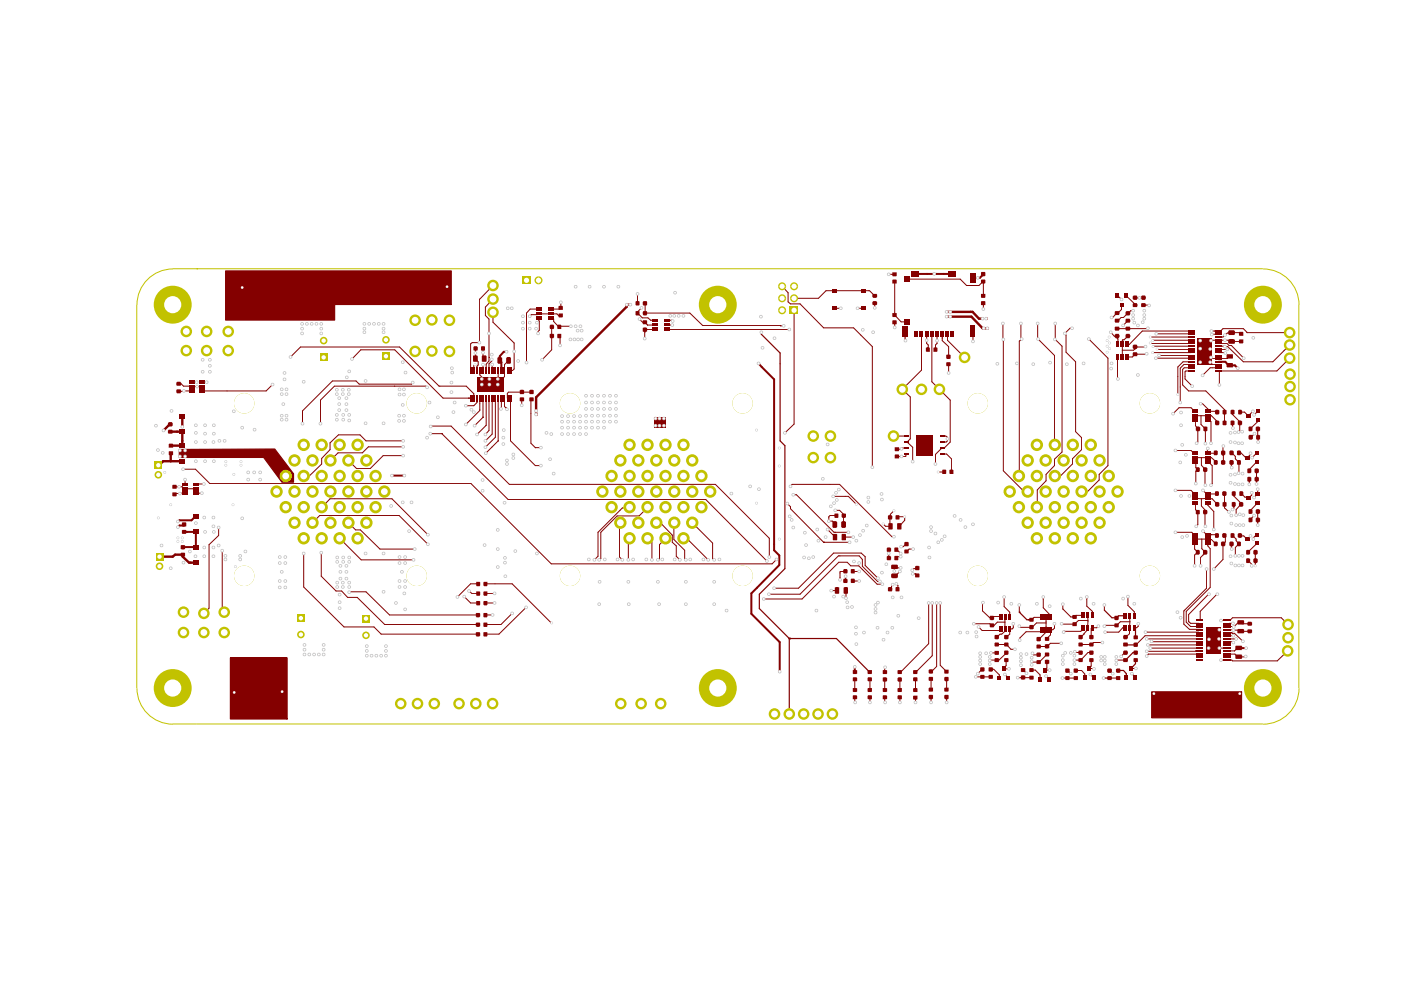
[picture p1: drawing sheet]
<svg xmlns="http://www.w3.org/2000/svg" width="297mm" height="210mm" viewBox="0 0 297 210" stroke-linecap="round" stroke-linejoin="round" font-family="sans-serif">
<path d="M36.6 57h231.2M36.7 57a7.6 7.6 0 0 0-7.7 7.6M267.8 57a7.6 7.6 0 0 1 7.6 7.6M29 64.6v81.3M275.4 64.6v81.3M29 145.9a7.6 7.6 0 0 0 7.7 7.6M36.6 153.5h231.2M275.4 145.9a7.6 7.6 0 0 1-7.6 7.6" fill="none" stroke="#c2c200" stroke-width=".21"/>
<g fill="none" stroke="#840000" stroke-width=".21">
<path d="M181.8 65.4h.1M181.8 65.4h1.2M182.5 71l2.5 2.5v25.6M185.5 65.3h.1M185.5 64.3v1M189.7 69.4h.1M189.7 66.4v.4l1.4 1.4h1.2M189.7 68.3v1.1M195.4 70.9v7.6l-4.1 4 1.7 1.7v8.8l-.7 .7M196.5 70.9v1.2M197.6 70.9v10l3.9 3.9v8.9l-1.3 1.3h-.5l-1.4 1.4v2M198.7 70.9v1.9l-.4 .4v1"/>
<path d="M199.8 70.9v1.3l1.3 1.3v2.1M200.9 70.9h.1M200.9 70.9v1.2l3.6 3.7M201.1 77.2v1.9M206.3 72.4h.1M206.3 70.2v2.2M208.5 65.5h.1M208.5 64.3v1.2M235.5 70.4l.8 .9M236.9 69.7h2.2M236.9 62.7h.1M236.9 62.7l.9 .8"/>
<path d="M237.8 64.8v.8l-.8 .8h-.2l-.9 .9h-.2M237.9 64.5v.1M238 74.3h2.3M238.1 69h.1M238.8 62.7l1.9 1.9M239.1 71.3h.1M239.1 68h.1M239.1 71.3l-.8 .8h-.3v3.6M239.1 66.5l-.9 .8h-.5l-.8 .8M239.1 68l-1 1M240.2 65.9h-.5l-.4 .5M240.7 73.6v.4"/>
<path d="M240.7 75.1l-.6 .6h-1M240.7 63.2h1.7M242.4 64.7l1.2 .1M243.4 69.6l-4.3 .1M189.4 92.5h2.7M192.1 95h-.8l-.2 .2h-.9M192.1 93.7h.2M192.3 93.7l1.2 1.1v3.1M193.5 97.9h.1M198.3 98.4h.1M199.6 96.3h1.1M199.9 92.5h.6l.4 .2"/>
<path d="M182.1 120l3.9 3.9h1.1M182.2 117.9l.6 .7v1.5l3.3 3.2h.5M182.6 117.3l.8 .7v1.9l2.7 2.7M189.1 113.8h.4M190 116.6h.2l.8 .7M190.3 118h.7M190.5 109.6h1.3v.7l-.8 1M193.6 116.4h-.9l-.6 .7M198.9 100.1h.1M198.9 100.1h1.3M182.2 123.2h.1M182.2 121.2h.1"/>
<path d="M182.8 120.7h.1M189.3 124l-.3 .3v.4l-.3 .3M189.6 120.2v.9M190.2 120.4h.8M206.5 132.2h3.3M208.4 127.8l-.1 1.7 1.5 1.5h.5M210.3 131h.1"/>
</g>
<path d="M191.9 70.4l.1 1.8M193.5 121.7h.6l.4 .3" fill="none" stroke="#840000" stroke-width=".25"/>
<path d="M200.7 67.1h5.3M200.7 66.1h5.5l1.4 1.5h.7" fill="none" stroke="#840000" stroke-width=".51"/>
<circle cx="209.1" cy="67.6" r=".25" fill="#840000"/>
<path d="M206 67.1l2.3 2.5h.3M208.8 69.6h.5" fill="none" stroke="#840000" stroke-width=".51"/>
<circle cx="209.3" cy="69.6" r=".25" fill="#840000"/>
<path d="M208.6 69.6h.2" fill="none" stroke="#840000" stroke-width=".51"/>
<g fill="none" stroke="#840000" stroke-width=".21">
<path d="M188.4 58.2h.1M188.4 58.2h1.3M192.3 59.2h11.3l1.3 1.3h2.7l.9-.8v3M201.9 58.1h.2M196.8 73.2l-.1 1M212.6 68.6l.1 31.2 4.4 4.4M216.5 68.6v3.2l.1 .1-.5 .4v28.5M220 68.6v3.2l3.6 3.6v18.7M223.7 68.6l-.1 3.4 1.6 1.4v22.4l-1.6 1.6v1.3l-1.8 1.9v1.3l-1.9 2v3.8M227.3 69.6h-.4l-1.1 1.1 .2 .3v3.7l2 2v14.8l1.3 1.3v2.5l-1.9 2v1.1l-2.6 2.5h-1.2M192.1 96.3l-.1 .5h-1.8M200.7 96.3l1 1v2.8"/>
<path d="M200.9 92.7v.8l-.3 .2h-.7M164.6 118.6l-.9 .9M187.2 111.1l.5 .5h1.3M188.4 116.6v1.8M188.7 109.7v1.6M189.5 108.3l-.7 .8v.6M191.1 115.9h.4M233 101.8l-2.6 2.6h-.4M161.9 127h.1M163 126h.1M163 126h6.6M164.1 124.7h.1"/>
<path d="M164.1 124.7h5.2M176.2 125.2h1.3M179.3 122.2v.8M179.4 125.5v1.3M180.8 123.1l1.4 .1M190 123.8l.4 .3v.4l-.2 .2M190.8 121.2l-.9 .9M194.4 120.6h-.6l-.4 .3M213.1 131.9h-1.6l-.7 .7h-.5"/>
</g>
<path d="M196.6 58.1h5.5M208.5 58.1l-.8 .8h-1.5M164.1 116.7l1.1 1.1M165.2 119.8l-5.9 6v4.3M165.3 136.1v6.3" fill="none" stroke="#840000" stroke-width=".42"/>
<path d="M166.4 120.6l-5.4 5.4v3" fill="none" stroke="#840000" stroke-width=".25"/>
<circle cx="165.3" cy="142.4" r=".21" fill="#840000"/>
<path d="M184.4 142.5l-7.1-7.1h-10v16" fill="none" stroke="#840000" stroke-width=".25"/>
<path d="M181.2 141.4v1.1" fill="none" stroke="#840000" stroke-width=".42"/>
<circle cx="181.2" cy="141.4" r=".21" fill="#840000"/>
<path d="M159.3 130.1l6 6" fill="none" stroke="#840000" stroke-width=".42"/>
<path d="M161 129l6.3 6.4" fill="none" stroke="#840000" stroke-width=".25"/>
<circle cx="167.3" cy="135.4" r=".21" fill="#840000"/>
<g fill="none" stroke="#840000" stroke-width=".21">
<path d="M253.5 99.9v2.6M255.5 99.6l.1 3.3M175.5 112.3l1.1 1.1h.5M176.8 112.9h3.1M177.1 108.2h.9l1 1-.1 .1v2M177.3 109.3h-1.3l-.3 .3v.9h.8l.5 .5M178 102.7l11.1 11.1M178.9 113.9h2M182.1 120h-1.7l-.8-.8h-1.8l-7.7 7.8h-8.2M182.2 117.9h-4.4l-8.2 8.1M182.6 117.3h-5.9l-7.4 7.4M191.9 115.6l-.4 .3"/>
<path d="M249.2 112.9h3.5l.4 .5h.3M249.2 104h3.3l.8 .7h.1M253.3 105.7h1.4M253.3 115.6v.8l.7 .7-.7 .6v2.3M253.4 106.7v1.3l.6 .5M253.4 114.3h2.8M253.6 111.6h.1M254 108.5h.1M254 108.5v2.8l-.4 .3M254.7 105.7v1.6l.8 .8 .1 3.5M254.8 114.3v2l.7 .7v.3l-.4 .4M255.1 112.6l.7 .8h2.3"/>
<path d="M256.1 105.7h-1.4M256.1 115.2v.5l.5 .6M256.1 106.6v.5l1.2 1.4v3.8M256.3 105.7h.7l1 1.2M256.6 114.4h.2l1 .9M257.8 115.3h.1M259.6 106.4h.1M259.6 104.9v2.8l1 .8M259.8 113.8v1.1l-.5 .4v3.3M261.1 115.3l.1 1.1M261.3 113.5h.1M261.3 108h.1"/>
<path d="M261.3 113.5l.8 .8v.3l.6 .7M261.6 107.4h.1M261.6 105.2l1.6 1.6M261.6 106.9v1l-.3 .1M262.7 115.3h.1M262.7 115.3l-.8 .8v1.8M262.9 113.6h.8l.7 .7M263.1 106.9h.1M263.1 106.9l-1 1.1v1.2M263.9 105.4h.6M264.4 114.3h.1M264.6 118.9h.1"/>
<path d="M264.6 118.9l.8 .7v.4M264.7 105.6h.1M265.1 113.6h.1M265.1 113.6l-.7 .7M265.4 120h.1M265.9 109.3l-.8 .8v.1M266.1 120h.1M266.1 117.1v2.9M266.4 113.4h.1M266.4 113.4l-.7 .6v.3M266.4 115.3l-1.8 1.8M266.7 111.3h.1"/>
<path d="M266.7 106.5l-1.6 1.7M266.7 108.5v2.8M179.1 121.2h-1v1.7M180.8 121.2h1.4M189.7 122.1h.2M230.6 131.6v1.5M230.7 138.3h.7M231.6 129.6v.9M233.7 136.2h-1.8l-.5 .5M234.1 128.3v1.1M238.5 133.1h-.5l-.8 .9h-2.9M238.6 138.3h-.1l-.8 .9"/>
<path d="M239.1 126.5h.1M239.1 126.5v1.9l1.4 1.3v.9M239.5 133.4v1l-.9 .6M239.5 130.6l.1 1.2M239.6 131.8h-2.1l-.8 .8M239.6 131.8l-.1 1.3M241.3 132.2v.6l-.3 .3h-.5M242.8 134.8l-1.7 1.7M242.9 134h.4M243.1 139.1h.1M243.4 136.7h.1M243.5 138.7l-.4 .4"/>
<path d="M243.9 137.4h.1M243.9 137.4h10.5M244.1 136l10.3 .1M251.2 129.4l-.2 .1v2.8l1.2 1.1M251.5 129.6v2.3l.5 .5M254.4 138l-1 .1M258.5 137.8v.1M258.9 140h.1M258.9 131.6h.1M258.9 131.6h1.8l.6-.6h10.4l1.4 1.4M260.2 138.7h1.6l.6 .6 1.7-.1M260.2 136.1h1.1l.2 .1"/>
<path d="M260.2 134.1h1v.2M260.2 134.8h1.3M260.2 138h1.5M260.4 135.5h1.7M260.6 132.2h.8M261.2 134.3h.1M261.2 134.3h.5l1.8 1.7M261.5 134.8h.1M261.5 133.6h1.3M261.7 138h.1M262.1 135.5h.1M262.4 132.1l-.8 .8-1.4-.1"/>
<path d="M262.6 137.3l-.9 .7M263.1 133.9h1.9M263.3 132.2h1.7M263.5 136h.1M273 138l-2.2 2.1h-9.5l-.1-.1h-2.3"/>
</g>
<path d="M165.2 117.8v2M262.7 137.4h1.5" fill="none" stroke="#840000" stroke-width=".42"/>
<path d="M238.6 136.7h2.1M240.2 138.3h.5M240.5 133.1l.2 .3v1.7" fill="none" stroke="#840000" stroke-width=".25"/>
<path d="M244.2 146.7h19v5.5h-19z" fill="#840000"/>
<path d="M216.1 129.8h.1M216.1 129.8l1.6 1.6h1M218.1 131.4h.1M234.1 129.4l1.7 1.6h.9l.5-.4h1.3M238.6 140h.1M240.2 138.3l-1.6 1.7M240.7 140v.7l-1 1M237.1 142.2h1.1l.6 .6v1M244.2 146.7h19v5.5h-19z" fill="none" stroke="#840000" stroke-width=".25"/>
<g fill="none" stroke="#840000" stroke-width=".21">
<path d="M100.7 76l.7 .7v.7l-.3 .2v1M100.7 77.3l-.2 .3v1.1M100.8 76h.1M100.8 73.9v2.1M101.6 63.4v9.2h-1.5l-.3 .3v5.7M101.7 78.6v.9l2.1 2M102.4 77.3h.1M102.4 73.9v1.9l.3 .2M102.4 77.3v1.3M103.7 75.8h.1M104.3 76.2h.1M104.3 76.2v.3l-.6 .6v1.5"/>
<path d="M104.4 77.3h.1M104.4 77.3v1.3M104.5 66.2v2.1l4.5 4.4v5.5l-.3 .4h-.5M104.5 63.4l-1.6 1.7v1.8l.8 .7v8.9l-.6 .7v1.4M104.5 60.8v-.3l-2.9 3M105.6 78.6v1.3l-1.6 1.6M107 78.6v1.2l-1.7 1.7h-1.5M113.9 66.7h-1.3l-.3 .4M114.1 70.3v.4M114.3 65.5h-1.9l-.8 .9v10.5M114.3 67.5v.5M116.7 66.5h1.4l.3 .4h.5"/>
<path d="M116.9 65.5h1.8M117 69.3v4.9l-2.1 2.1M117.4 67.6v.6l1.2 1.1M118.5 69.2h2.5M118.6 71.2l.1 .3v1.7M118.9 64.1v1.2M135.2 66.4h.1M135.2 62.3h.1M135.2 66.4l1 1h1.2M135.2 62.3v2M136 65.3l-.8 .8v.3M136.3 68.3h.4"/>
<path d="M136.7 68.3h.1M136.8 64.3v2.1M230.8 71.9l4.1 4v22.8l-1.9 1.9v1.2M236.3 71.3h.6v.4l.1 .2v1.1M236.9 75.6l.1 4.7M240.7 75.1h.1M240.7 74l-.4 .3M240.7 75.1h2.3M242.9 73.5l-2.2 .1M243 75.1h.1M243.1 75h.1M243.1 75l-.1 .1"/>
<path d="M243.9 71.5h.1M243.9 72.7l8.6 .1M243.9 71.5h8.6M244.4 74.8h8.1M245.1 75.9l7.4 .1M245.2 70.8h7.5M245.3 74l7.2 .1M245.7 75.4h6.8M252.5 78h-1.4l-.4 .3v3.3l1.3 1.3h3.7l3.9 4v2.8M252.5 76.7h-1.7l-1.1 1.1v5.9M252.5 77.3h-1.5l-.8 .8v7.2M252.5 73.4l-8 .1"/>
<path d="M252.5 72.1l-8.1 .1M252.5 78.7h-1.1l-.2 .1v1.5l1.6 1.6M252.7 70.2h-10.5l-2.8 2.9h-.5M256.6 76.8l.5 .5h1.3M256.8 75.8l.1 .2h3.2M256.8 70.2h.1M256.8 70.2h1.6M256.9 71h.1M258.4 73.4l1.3 .1M258.4 74.8h1.4M258.4 70.9l-1.5 .1M258.4 74.1h1.8"/>
<path d="M258.4 72.8h1.7l.5 .4h.5l2.6 2.7M258.4 78h-1.8l-1.6 1.6M258.5 78.8v2.8M258.9 70.1l.4-.4h4.3l.8 .8h9M259.6 73.4l.1 .1M260.1 76h.1M260.2 74.1h.1M260.6 75.5l-.5 .5M260.9 72.1l-4.1 .1M261.2 70.5h1.6M261.2 72.4h1.9M261.3 70.6h-1.1l-.9 .9h-.9"/>
<path d="M273.4 73.2l-3.5 3.5h-6.3l-3.3-3.2h-.6M273.4 75.9l-2.7 2.8h-12.3M98.8 90h.1M98.8 81.9l1.7 1.6v.9M99.4 84.4h.1M99.4 84.4h.4M101.1 84.4v.9l-.6 .7h-1.3M101.7 84.4v2.6l-2.9 3M102.4 88.5h.1M102.4 84.4v4.1M102.4 88.5l-1.8 1.8M102.9 92.1h.1"/>
<path d="M102.9 93.5h.1M103.1 84.4v5.8l-2 1.9M103.7 84.4v6.9l-.8 .8M103.8 81.5h.1M104.4 84.4v7.6l-1.5 1.5M105 84.4v8.3M105.6 93.5h.1M105.6 84.4v9.1M106.3 86.7h.1M106.3 84.4l-.1 2.3M107 84.4v1.8l.2 .2M107.2 86.4h.1"/>
<path d="M107.2 86.4l.3 .4M107.4 86.7h.1M108.2 85.3h.1M108.2 84.4v9.1l5.3 5.2h1.2M112.6 84.7v9.3l.9 .9M112.6 83.1h-4.8l-.2 .3v1M113.5 94.9h.1M113.5 94.9h1.2M114.7 98.7h.1M114.7 94.9h.1M249.2 95.5h3.3l.6 .6h.3M253.4 97h3.4l.7 .6"/>
<path d="M253.4 89.2v1.1l.6 .5v2.9l-.3 .3M253.4 88.1h2.5M253.4 87.2h-.1l-.8-.8h-2.5l-1.3 1.3M253.5 98.1v1l.5 .5M253.7 94h.1M254 99.6h.1M254 99.6l-.5 .3M254.6 85.6h.4l1.1 1.1v.5h1.8M254.6 88.1v1.9l1 .9v3.2M254.7 97v1.6l.8 1M255.6 94.1h.1M256.1 89.2l.7 .2v4.6"/>
<path d="M256.1 88.1h.7l1.1 1.1v.3M256.1 95.1l-.1 1h1.7M256.1 98h.2l.7 .7v3.8l-.2 .4M258.5 81.6h.1M259.4 94.6v3.4M259.6 89.2h.1M261.1 96l.8 .8v.5l.8 .7-.1 2.3M261.1 98l.1 1.1M261.3 87.4v.5l1.6 1.6M261.3 89.7l.1 1.1M262.7 96h.4l1.1 1.1M262.8 89.7v1.6l-.2 .3"/>
<path d="M263.1 87.4h.8l.7 .7M264.6 88.1h.1M265.1 96.1v.3l-.7 .6M265.6 87.2l-1 .9M266 91.9l-.9 .8M266.4 96.1h.1M266.4 98h.1M266.4 98l-1.5 1.6M266.4 96.1l-.9 .9M266.4 99.8v2.8M266.7 87.2h.1M266.7 90.9v1.9"/>
<path d="M266.7 89.4l-1.6 1.5M266.7 87.2l-.8 .8M266.7 93.7h.1M266.7 92.7v1M131.7 111l-.3 .3v6.8l.6 .6M133.2 114v4.7M133.6 107.7h-1.6l-5.2 5.2v5l-.8 .8M137.2 107.7l-1.7 1.7h-4.6l-3.5 3.5v5.5l-.4 .3M254 117.1h.1M255.1 117.7l-.5 .5v1.8M255.1 104l.7 .7h2.1M256.6 116.3v8.2l-5.1 5.1"/>
<path d="M259.3 118.6l-2 2M261.6 104.6v.6M263.2 104.6h.1M263.2 104.6l.7 .8M264.9 102.7h.1M264.9 102.1h.1M264.9 101.6v1.1M265.4 104.5v.5l-.7 .6M266.4 102.6h.1M266.7 104.6h.1M266.7 103.7h.1M266.7 104.6l-.8 .9"/>
<path d="M266.7 103.7v.9M196.9 127.8v8.7l-5.9 6M197.7 127.8v11.2l-3.6 3.6M198.6 127.8v13.5l-1 1M199.3 127.8v13.3l1.3 1.2M207.5 132.9l.7 .8h4.1M209.8 132.2l.5 .4M210.1 138.4h.1M210.1 138.4h1.2M210.3 132.6h.1M211.3 136.7h2.1l.9 1h.9M212.1 130.6v.1h-1.5l-.3 .3"/>
<path d="M212.9 126.6v2l1.2 1.2v.9M213.1 133.9l-.7 .6h-.4l-.7 .5M213.1 130.7v2.7M213.3 140v1.1l-.5 .6 1.1 .1M213.4 138.4l-1.6 1.6h-2M214.8 132.2v.9l-.2 .2h-.5v1.2l-.8 .5M216.1 132.8l.2 .2h2.4M216.1 128.3v1.5M218.9 138.5l.3 .4h1M220.2 137.1h1.8M220.8 133.9h-3.2l-1.4 1.4v.4M220.9 130.9h-1.7l-.5 .5"/>
<path d="M221.2 126.7h.1M221.2 126.6v2.3l1.5 1.6v.4M221.7 134.1l-1.5 1.5M221.8 132.1h-2l-1.1 1M221.8 130.9v2.8M222 138.8h.1M222 137.1h.1M222 138.8l-1.7 1.6h-1.4l-.2-.2M223.6 132.2v1l-.4 .3h-.5v1.1l-.7 .8v.1M225 136.4h-2.3l-.7 .6M225.1 132.2l2.7 .1M225.3 128.1v1l1.7 1.7h.8l.3-.3h1.6"/>
<path d="M225.5 133.9h.1M227.4 130.8h.1M227.8 132.3h.1M227.8 140h.1M227.9 138.2l.2 .1h1M229.1 136.7h2.3M229.7 133.1v.2l-.5 .6h-3.7M230.4 126.7h.1M230.4 133.7l-.6 .8-.7 .5M230.4 126.6v1.9l1.2 1.1M230.6 131.6h-2l-.8 .7M230.6 130.5l.1 1.2"/>
<path d="M230.7 138.3l-1.5 1.7h-1.4M231.4 140v1.2l-.5 .5M232.9 132.8l-.4 .3h-.9l-.2 .2v1.7M236.7 132.6h-2.4l-.2 .2M238.6 140h-1.9M242.8 134.8h11.6M243.1 138.1h10.3M243.1 135.5h11.3M243.3 134h10.7l.3 .2M243.4 136.7h11M243.5 138.7h10.9M252 132.4l.4 .4h2.2"/>
<path d="M252.2 133.4h2.4M255.8 120.6v4.1l-4.6 4.7M256.3 126l-4.3 4.3v1.5l.4 .4h1.8M258.1 126l-3.6 3.6v2M260.2 133.5l1.3 .1M260.2 137.4h-1.7v.4M181.2 147.8l.1 1.1M181.2 144v2.1M184.4 148.9h.1M184.4 144v2.4M184.4 147.8v1.1M187.6 147.8l.1 1.1"/>
<path d="M187.6 144.1v2.3M187.7 141.5l-.1 1M190.8 148.9h.1M190.8 144.1v2.3M190.8 147.8v1.1M194.1 148.9h.1M194.1 144v2.3M194.1 147.9v1M197.4 148.9h.1M197.4 143.9v2.5M197.4 147.7v1.2M200.7 148.9h.1"/>
<path d="M200.7 143.9v2.2M200.7 147.7v1.2M206.9 143.5h.1M206.9 143.5h3.1M207.3 142.8h.1M208.2 141.9h.1M208.2 141.9l-.9 .9M210 141.9h.7l1.2 1.2v.7M213.1 143h.1M213.1 143l.7 .8M213.8 143.8h.1M215.8 143.7h.1"/>
<path d="M215.8 143.7h2.9M216.9 142.1l.7 .6M217.6 142.7h.1M218.7 142.1h.8l1 1v1M221.8 143.3h.1M221.8 143.3l.7 .8M222 140.4v1.2l-.6 .6 1.1-.1M225.3 143.8h.1M225.3 143.8h2.7M226.3 142.2l.7 .6M227 142.8h.1M228 142.2h1.3l.7 .7v.9"/>
<path d="M230.9 141.7h.1M230.9 141.7l1 .1M231.2 143h.1M231.2 143l.7 .8M234 143.8h.1M234 143.8h3.1M234.2 143.8h.1M234.7 143.8h.1M235.2 142.2l.7 .6M235.9 142.8h.1M239.7 141.7h1.1M240 142.8h.1"/>
<path d="M240 142.8l.7 .8v.2M240.8 141.7h.1"/>
</g>
<path d="M107.4 74.6h-.6l-.8 .9v1l.3 .3M258.4 76.7h1.4l.7 .8h1.3l.6 .6M184.4 142.5h.1" fill="none" stroke="#840000" stroke-width=".42"/>
<path d="M133.6 64.6h-.7v.4" fill="none" stroke="#840000" stroke-width=".51"/>
<circle cx="107.4" cy="74.6" r=".21" fill="#840000"/>
<path d="M107.8 76.5l-.8 .8v1.3M114.3 66.5h2.7M114.3 68v2l-.2 .3M116.9 67.5h.2M110.6 84.7v1.2" fill="none" stroke="#840000" stroke-width=".21"/>
<path d="M106.3 76.8v1.8" fill="none" stroke="#840000" stroke-width=".42"/>
<path d="M113.7 84.2v3.7" fill="none" stroke="#840000" stroke-width=".51"/>
<circle cx="113.7" cy="87.9" r=".25" fill="#840000"/>
<g fill="none" stroke="#840000" stroke-width=".21">
<path d="M189.7 59.7v6.7M135.6 67.6l.7 .7M136.7 70.4h.1M136.7 71.8h.1M136.7 68.3l.6 .6M136.8 66.4h9.5l2.7 2.6h16.5M137.3 68.9h.1M137.3 68.9h1.4M137.4 67.4l.6 .5h.7M138.7 69.8h-1.9l-.1 2M141.4 68.9h1.1M141.4 69.8h25.9"/>
<path d="M141.4 67.9h1.1l.1 .2M142.5 68.9h.1M142.6 68.1h.1M165.5 69h.1M165.5 69l.7 .1M165.8 60.7l1.3 1.4v1.9l.5 .4h2l5 5.1h6.4l1.5 1.5M168.4 65.8v24.1l-2 1.9M177 65.4h1.3M185.5 62.7l-1.1-1.1h-9.3l-1.6 1.6h-5.1M196.5 72.1v.7l.3 .4M37.9 81.4h.5l.5 .5h1.8M40.7 82h2.2"/>
<path d="M40.7 81h1M42.8 81h1M54 91.2h.1M57.8 81.5l-1.4 1.4h-13.6M70 95.3l-1.8 1.9v1.2l-2.6 2.5h-1.2M91.2 91.9h2.5M93.3 81.9h5.5M95.6 90.3l-4.3 .1M98.8 86h.4M143 97.6h.1M99.9 102.5l17 17h46.8M107.7 105.9h41.9l13 13.1"/>
<path d="M108 102.7h43.7l11.4 11.4v4M137.2 114l1 1.1v3.6M140.3 111.1l2.2 2.4v1.5l.9 .7v2.2l.7 .8M141.1 114.1l-1.3 1.4v2.9l-.3 .3M142.9 111v3.4l2.3 2.3v1.7l.2 .3M144.7 114.1h.9l4.6 4.6M146.9 111l4.2 4.1v3.3l.3 .3M166.9 106.8l.7 .6v.5l7 7.1M168.2 104.9h.1M168.2 104.9h.7l7.9 8M174.6 115h.1M174.6 115h5.5"/>
<path d="M176.7 105.2h3.2l1.7 1.7M178 102.7h-10.1l-.3 .4"/>
</g>
<path d="M194.1 58.1h2.5M160.8 77l3.3 3.4v36.3" fill="none" stroke="#840000" stroke-width=".42"/>
<path d="M132.9 65l-19.2 19.2" fill="none" stroke="#840000" stroke-width=".51"/>
<path d="M161.4 70.4v.5l4 3.9v18.7l1 1v26.1" fill="none" stroke="#840000" stroke-width=".25"/>
<path d="M38 95.3l20.3-.1 3.9 5.3v1.7h-2.4l-3.8-5.2h-18z" fill="#840000"/>
<path d="M38 95.3l20.3-.1 3.9 5.3v1.7h-2.4l-3.8-5.2h-18z" fill="none" stroke="#840000" stroke-width=".25"/>
<path d="M64.1 87.1v2.7M87.5 81.1l-.3 .3M93.9 84.4h5.5M44.5 102.5h55.4" fill="none" stroke="#840000" stroke-width=".21"/>
<path d="M83.1 100.8h2.6" fill="none" stroke="#840000" stroke-width=".42"/>
<path d="M47.8 57.4h47.9v7.2h-24.7v3.3h-23.2z" fill="#840000"/>
<path d="M47.8 57.4h47.9v7.2h-24.7v3.3h-23.2z" fill="none" stroke="#840000" stroke-width=".25"/>
<g fill="none" stroke="#840000" stroke-width=".21">
<path d="M61.6 75.7h.1M61.6 75.7l2.1-2.1h21l8.4 8.3h.2M74.5 76.1l2-1.9h7.2l10.2 10.2M38.8 99.5h.1M38.8 99.5h2.6l3.1 3M40.4 82.9l-2.5 .1M47.6 93.5l-.1 .1M87.2 81.4h-11l-.7-.6h-5l-6.4 6.3M90.6 82.1l-.3-.2h-19.4l-3 2.9v5M37 103.2h1.7l.2 .3M39.2 104.6h-2.1M39.2 103.6h2.2"/>
<path d="M39.2 101.7v.9M41.4 104.6h1.4M41.4 102.6h1.8M44.3 115.5v13.4"/>
</g>
<path d="M36.1 91.5h2.6v3h-2.5M36.1 90h-.2l-1.2 1.3M36.2 96.2h.1M36.2 96.1v1.7M38.7 88.4v2.1M38.7 97.8h-4.1l-1 1M33.8 118h2.8l.5-.4h1.6v.4l1.4 1.3h1.4" fill="none" stroke="#840000" stroke-width=".51"/>
<path d="M38.7 116h2.8M38.7 117.6h.1M39 111.4h-.9l-.4 .4M40.6 110.3h-2.5l-.4 .3" fill="none" stroke="#840000" stroke-width=".42"/>
<g fill="#840000">
<circle cx="38.7" cy="117.6" r=".25"/>
<circle cx="39.5" cy="112.8" r=".21"/>
</g>
<path d="M39 112.8h2.7M41.4 109.5l-.8 .8M41.5 112.8v3.3" fill="none" stroke="#840000" stroke-width=".42"/>
<path d="M46.4 111.8v1.7l-2.1 2M47.1 116.8v12.7l.4 .3M44.3 128.9l-1.1 1.1" fill="none" stroke="#840000" stroke-width=".21"/>
<path d="M48.9 139.5h12v12.9h-12z" fill="#840000"/>
<path d="M48.9 139.5h12v12.9h-12z" fill="none" stroke="#840000" stroke-width=".25"/>
<g fill="none" stroke="#840000" stroke-width=".21">
<path d="M85.5 93.5h-7.9l-1.3-1.3h-4.5l-1.8 1.7v1.4M85.5 96.6h-4.3l-2.7 2.7h-2.9l-1.7-1.7M85.5 94.7h-7.4l-1.3 1.3h-5.1l-1.6 1.6M93.7 91.9h.1M93.7 91.9l14 14M95.6 90.3l12.4 12.4M102.9 94.8h.1M105 92.7l-2.1 2.1M105.6 93.5l-2.6 2.6M64.4 117.3v7.2l8.5 8.4h6.4l1.5 1.6h20.5M66.3 110.8l1.5-1.5h16.8l6.1 6.1M68.1 107.7l1.9-2h13.1l7.6 7.7"/>
<path d="M68.1 117.2v5l3.1 3.1h1.2l1.3 1.4h2l5.9 5.7h19.7M72 114.1h.1M72 114.1l4.6 4.6h11.1M73.9 110.8l1.5 1.6h1l4.2 4h7.3M74 125.6l3.6-.1 5 4.9h18.7M97 126.6h.1M98.4 126.5h.1M98.4 126.5l1.4 1.3h1.6M99.4 125.3h.1M99.4 125.3l.6 .5h1.4M101.4 123.8h-1.6l-2.8 2.8M102.7 123.8h5.9l8.4 8.3"/>
<path d="M102.9 130.4h1.5M102.9 125.8h2M102.9 127.8h2M108.6 130l-2.4 2.4h-3.3M111.5 128.8l-5.7 5.7h-2.9"/>
</g>
<g fill="#840000">
<path d="M40.1 81.6h1.1v.7h-1.1z"/>
<path d="M40.1 82.6h1.1v.6h-1.1z"/>
<path d="M40.1 80.7h1.1v.7h-1.1z"/>
<path d="M42.3 80.7h1.1v.7h-1.1z"/>
<path d="M37.5 82.6h.8l.1 .6-.2 .2h-.7l-.1-.2z"/>
<path d="M37.5 81l.7-.1 .2 .2-.1 .7h-.8z"/>
<path d="M36.6 102.8l.9 .1-.1 .7-.9-.1z"/>
<path d="M40.9 103.3h1.1v.7h-1.1z"/>
<path d="M40.9 102.4h1.1v.6h-1.1z"/>
<path d="M38.7 102.4h1.1v.6h-1.1z"/>
<path d="M38.7 103.3h1.1v.7h-1.1z"/>
<path d="M42.3 81.6h1.1v.7h-1.1z"/>
<path d="M42.3 82.6h1.1v.6h-1.1z"/>
<path d="M99.6 77.9h.4v1.4h-.4z"/>
<path d="M100.2 77.9h.5v1.4h-.5z"/>
<path d="M36.5 104.5l.9-.1 .1 .8h-.9z"/>
<path d="M40.9 104.2h1.1v.7h-1.1z"/>
<path d="M38.7 104.2h1.1v.7h-1.1z"/>
<path d="M38.6 110.8l.8-.1 .1 .9h-.9z"/>
<path d="M40.9 109h1.3v.9h-1.3z"/>
<path d="M35.8 94.1h.8l.1 .8h-.9z"/>
<path d="M35.8 95.8l.8-.1 .1 .7-.8 .1z"/>
<path d="M35.8 91.1h.6l.2 .2-.1 .6h-.8l-.1-.6z"/>
<path d="M35.8 89.5l.7 .1 .1 .7-.2 .1h-.6l-.2-.1v-.6z"/>
<path d="M38.1 97.3h1.1v.9h-1.1z"/>
<path d="M38.1 94h1.1v.9h-1.1z"/>
<path d="M38.1 87.8h1.1v.9h-1.1z"/>
<path d="M38.1 91.1h1.1v.9h-1.1z"/>
<path d="M100.4 75.4h.7l.2 .1-.1 1.2-.9-.1z"/>
<path d="M100.4 73.6l.1-.2h.6l.2 .2-.1 .7h-.7z"/>
<path d="M102 73.5l.7-.1 .1 .9h-.7z"/>
<path d="M100.9 77.9h.4v1.4h-.4z"/>
<path d="M102.2 83.7h.5v1.5h-.5z"/>
<path d="M101.6 83.7h.4v1.5h-.4z"/>
<path d="M100.9 83.7h.4v1.5h-.4z"/>
<path d="M100.2 83.7h.5v1.5h-.5z"/>
<path d="M99.6 83.7h.4v1.5h-.4z"/>
<path d="M38.3 117.3l.9-.1v.7l-.8 .1z"/>
<path d="M38.3 115.7l.9-.1v.8h-.9z"/>
<path d="M38.6 112.4h.8l.1 .7-.8 .1z"/>
<path d="M40.9 118.9h1.3v.9h-1.3z"/>
<path d="M40.9 115.6h1.3v.9h-1.3z"/>
<path d="M40.9 112.3h1.3v.9h-1.3z"/>
<path d="M107.4 75.8l.8-.1 .1 .2v1.1l-.1 .1h-.7l-.2-.1z"/>
<path d="M116.5 70.9l.9-.1 .1 .7-.2 .2h-.6l-.2-.2z"/>
<path d="M113.7 66.2h1.2v.6h-1.2z"/>
<path d="M113.7 67.1h1.2v.7h-1.2z"/>
<path d="M105.5 75.8l.7-.1 .3 .2v1.1l-.2 .1h-.7l-.1-.1z"/>
<path d="M102.2 75.5l.1-.1h.7l.2 .1-.1 1.2-.9-.1z"/>
<path d="M102.2 77.9h.5v1.4h-.5z"/>
<path d="M102.8 77.9h.5v1.4h-.5z"/>
<path d="M103.5 77.9h.4v1.4h-.4z"/>
<path d="M105.5 77.9h.4v1.4h-.4z"/>
<path d="M101.2 79.9h5.6v3.2h-5.6z"/>
<path d="M101.6 77.9h.4v1.4h-.4z"/>
<path d="M104.1 77.9h.5v1.4h-.5z"/>
<path d="M104.8 77.9h.4v1.4h-.4z"/>
<path d="M106 77.9h.6v1.4h-.6z"/>
<path d="M106.7 77.9h.4v1.4h-.4z"/>
<path d="M107.4 77.9h.4v1.4h-.4z"/>
<path d="M108 77.9h.5v1.4h-.5z"/>
<path d="M112.3 84.2l.9 .1-.1 .8-.9-.1z"/>
<path d="M112.2 82.7h1v.8l-.9 .1z"/>
<path d="M108 83.7h.5v1.5h-.5z"/>
<path d="M107.4 83.7h.4v1.5h-.4z"/>
<path d="M106.7 83.7h.4v1.5h-.4z"/>
<path d="M110.2 82.7h.9v.8l-.8 .1z"/>
<path d="M110.2 84.3l.8-.1 .1 .8-.8 .1z"/>
<path d="M118.4 64.9h.9v.8h-.8z"/>
<path d="M118.5 66.5h.8v.7l-.8 .1z"/>
<path d="M134.7 66h.9l-.1 .9-.8-.1z"/>
<path d="M134.8 63.8l.8 .1-.1 .9-.8-.1z"/>
<path d="M116.5 69l.2-.2h.6l.2 .2-.1 .8h-.8z"/>
<path d="M118.2 68.9h.8v.9h-.8z"/>
<path d="M118.2 70.9l.8-.1v.8l-.8 .1z"/>
<path d="M113.7 65.2h1.2v.7h-1.2z"/>
<path d="M116.2 67.1h1.3v.7h-1.3z"/>
<path d="M116.2 66.2h1.3v.6h-1.3z"/>
<path d="M116.2 65.2h1.3v.7h-1.3z"/>
<path d="M136.3 69.5l.7-.1 .2 .2v.7l-.8 .1z"/>
<path d="M136.3 68l.8-.1 .1 .8h-.8z"/>
<path d="M136.4 66h.8v.7l-.2 .2-.6-.1z"/>
<path d="M136.3 64l.1-.2h.7l.1 .9-.8 .1z"/>
<path d="M138.1 69.5h1.3v.7h-1.3z"/>
<path d="M138.1 68.6h1.3v.6h-1.3z"/>
<path d="M138.1 67.6h1.3v.6h-1.3z"/>
<path d="M140.8 67.6h1.1v.6h-1.1z"/>
<path d="M140.8 68.6h1.1v.6h-1.1z"/>
<path d="M140.8 69.5h1.1v.7h-1.1z"/>
<path d="M199.9 99.6l.7 .1-.1 .8h-.7z"/>
<path d="M190.2 111h.9v1.3l-.9-.1z"/>
<path d="M189.9 109.3h.8l-.1 .9-.7-.1z"/>
<path d="M188.4 109.2h.6l.2 .2-.1 .8-.8-.1v-.7z"/>
<path d="M178.4 110.7l.2-.2h.5l.3 .2v1.1l-.2 .1h-.7l-.1-.1z"/>
<path d="M176.6 110.6h.8l.1 1.2-.2 .1h-.6l-.2-.1z"/>
<path d="M188.4 110.9l.9 .1-.1 1.3h-.9z"/>
<path d="M178.5 108.9l.9 .1v.6l-.2 .2h-.6l-.2-.2z"/>
<path d="M176.9 109h.9l-.1 .8-.8-.1z"/>
<path d="M182.5 65h1v.7h-1z"/>
<path d="M176.5 65h1v.7h-1z"/>
<path d="M176.5 61.3h1v.7h-1z"/>
<path d="M189.1 119.7h1.1l.2 .2v.7l-1.4 .1-.1-.8z"/>
<path d="M189.7 117.9h.8l-.1 .9-.8-.1z"/>
<path d="M191.8 116.5l.9 .1-.1 .7h-.9z"/>
<path d="M191.7 115h1v.7l-.9 .1z"/>
<path d="M189.6 116.2l.8-.1 .1 .8-.8 .1z"/>
<path d="M177 124.5h.9l-.1 1.4-.8-.1z"/>
<path d="M178.9 124.5h.9l-.1 1.4-.8-.1z"/>
<path d="M180.5 120.7h.7v.9l-.8-.1z"/>
<path d="M178.9 120.7h.6l.2 .1-.1 .8h-.7l-.1-.8z"/>
<path d="M178.9 122.7h.6l.2 .2-.1 .7h-.7l-.1-.7z"/>
<path d="M180.5 122.7l.7 .1v.8l-.8-.1z"/>
<path d="M188 118l.2-.1h.6l.1 .1-.1 .8h-.7z"/>
<path d="M176.6 113.3h.9l-.1 1.3-.8-.1z"/>
<path d="M178.4 113.3h1l-.1 1.3-.9-.1z"/>
<path d="M188 116.2l.2-.1h.6l.1 .1-.1 .8h-.7z"/>
<path d="M189.1 121.6h1.1l.2 .2v.6l-.3 .2-1.1-.1-.1-.7z"/>
<path d="M188.4 124.5h.6l.2 .1-.1 .8-.8-.1v-.7z"/>
<path d="M189.9 124.5h.8l-.1 .9-.7-.1z"/>
<path d="M194.1 121.6l.8 .1v.7l-.9-.1z"/>
<path d="M194 120.1h.9v.7l-.8 .1z"/>
<path d="M200.2 147.5l.2-.2h.6l.1 .9-.7 .1-.2-.2z"/>
<path d="M197 145.8h.8v.8h-.8z"/>
<path d="M197.1 147.3l.7 .1v.8l-.7 .1-.2-.2v-.6z"/>
<path d="M193.7 147.5h.8v.8h-.8z"/>
<path d="M193.7 142.1h.8v.7l-.8 .1z"/>
<path d="M193.7 143.6l.8 .1v.7h-.8z"/>
<path d="M193.7 145.9l.8 .1v.7h-.8z"/>
<path d="M190.3 146l.9-.1v.7l-.8 .1z"/>
<path d="M190.4 147.4h.7l.1 .9h-.8z"/>
<path d="M187.2 147.4h.7l.2 .2-.1 .7h-.8z"/>
<path d="M190.4 142.1l.8 .1-.1 .7-.8-.1z"/>
<path d="M190.5 143.6l.7 .1-.1 .8h-.6l-.2-.1v-.6z"/>
<path d="M187.2 142.1l.9 .1-.1 .7-.8-.1z"/>
<path d="M184 147.4h.8l.1 .9h-.9z"/>
<path d="M183.9 146l1-.1v.7l-.9 .1z"/>
<path d="M187.2 145.9h.8l.1 .7-.9 .1z"/>
<path d="M184 143.6h.8l.1 .8h-.9z"/>
<path d="M187.2 143.7l.7-.1 .2 .2v.6l-.2 .1h-.7z"/>
<path d="M200.3 145.8h.8v.8h-.8z"/>
<path d="M200.3 142h.8l-.1 .8-.8-.1z"/>
<path d="M200.2 143.7l.2-.2h.6l.1 .9h-.7l-.2-.1z"/>
<path d="M197 142h.8v.7l-.7 .1-.2-.1z"/>
<path d="M196.9 143.6l.8-.1 .1 .9h-.8z"/>
<path d="M180.8 145.9h.9v.7l-.8 .1z"/>
<path d="M180.9 147.4h.7l.1 .2v.7h-.9z"/>
<path d="M180.9 143.6h.7l.1 .2v.6h-.9z"/>
<path d="M180.8 142.1h.9v.7l-.8 .1z"/>
<path d="M184 142.1h.9l-.1 .8-.9-.1z"/>
<path d="M138.6 89.4h2.6v1.3h-2.6z"/>
<path d="M138.6 88.4h2.6v1.3h-2.6z"/>
<path d="M102.5 127.5l.8-.1v.9l-.6 .1-.2-.2z"/>
<path d="M102.5 125.5l.8-.1v.8l-.6 .1-.2-.1z"/>
<path d="M102.5 123.4h.8v.8l-.6 .1-.2-.2z"/>
<path d="M101 127.4l.8 .1-.1 .9-.7-.1z"/>
<path d="M100.9 130h.8l.1 .7-.2 .2h-.6l-.1-.2z"/>
<path d="M102.8 83.7h.5v1.5h-.5z"/>
<path d="M101 125.4l.8 .1-.1 .8-.7-.1z"/>
<path d="M101 123.4h.8l-.1 .9-.7-.1z"/>
<path d="M106 83.7h.6v1.5h-.6z"/>
<path d="M105.5 83.7h.4v1.5h-.4z"/>
<path d="M104.8 83.7h.4v1.5h-.4z"/>
<path d="M104.1 83.7h.5v1.5h-.5z"/>
<path d="M103.5 83.7h.4v1.5h-.4z"/>
<path d="M102.5 130h.8v.8l-.7 .1z"/>
<path d="M100.9 132.1l.8-.1 .1 .8-.2 .1h-.6l-.1-.1z"/>
<path d="M102.5 132.1l.8-.1v.8l-.7 .1z"/>
<path d="M100.9 134.1l.8-.1 .1 .8-.2 .2h-.6l-.1-.2z"/>
<path d="M102.5 134.1l.8-.1v.9l-.7 .1z"/>
<path d="M193.3 57.5h1.6v1.2h-1.6z"/>
<path d="M201.1 57.5h1.5v1.2h-1.5z"/>
<path d="M205.6 57.8h1.2v2.1h-1.2z"/>
<path d="M196 70.2h.9v1.3h-.9z"/>
<path d="M208 62.3h.9v.8l-.8 .1z"/>
<path d="M208.1 63.8h.7l.1 .9h-.9z"/>
<path d="M208 57.7h.8l.1 .8h-.9z"/>
<path d="M208 59.4l.8-.1 .1 .7-.8 .1z"/>
<path d="M191.7 67.6h1.2v1.2h-1.2z"/>
<path d="M191.3 69.3h1.2v2.2h-1.2z"/>
<path d="M193.8 70.2h.9v1.3h-.9z"/>
<path d="M194.9 70.2h.9v1.3h-.9z"/>
<path d="M189.2 68l.8-.1 .1 .8h-.9z"/>
<path d="M205.8 69h1v2.5h-1z"/>
<path d="M198.2 70.2h.9v1.3h-.9z"/>
<path d="M199.3 70.2h.8v1.3h-.8z"/>
<path d="M200.4 70.2h.8v1.3h-.8z"/>
<path d="M201.5 70.2h.8v1.3h-.8z"/>
<path d="M197.1 70.2h.9v1.3h-.9z"/>
<path d="M200.6 75.3l.9-.1v.8h-.9z"/>
<path d="M200.7 76.8h.8v.8h-.8z"/>
<path d="M198 73.7h.8l-.1 .9h-.8z"/>
<path d="M196.4 73.7h.7v.9l-.8-.1z"/>
<path d="M191.7 58.6h1.2v1.2h-1.2z"/>
<path d="M189.2 66.4h.9v.7l-.8 .1z"/>
<path d="M189.2 57.7h.9v.8l-.8 .1z"/>
<path d="M189.2 59.4l.8-.1 .1 .8h-.9z"/>
<path d="M185.1 63.8h.7l.2 .2-.1 .7h-.9v-.7z"/>
<path d="M185 62.3h.9l.1 .7-.2 .2h-.7l-.1-.2z"/>
<path d="M182.5 61.3h1v.7h-1z"/>
<path d="M201.3 99.7l.8-.1v.9l-.8-.1z"/>
<path d="M199.4 92.2h1v.4h-1z"/>
<path d="M199.4 96h1v.4h-1z"/>
<path d="M199.4 94.7h1v.5h-1z"/>
<path d="M199.4 93.5h1v.4h-1z"/>
<path d="M189.7 94.8h.9v.8l-.8 .1z"/>
<path d="M189.7 96.4h.8l.1 .8h-.9z"/>
<path d="M194.3 92.2h3.4v4.3h-3.4z"/>
<path d="M191.6 92.2h1v.4h-1z"/>
<path d="M191.6 96h1v.4h-1z"/>
<path d="M191.6 94.7h1v.5h-1z"/>
<path d="M191.6 93.5h1v.4h-1z"/>
<path d="M260.1 75.2l1.2-.1 .1 .8-1.3 .1z"/>
<path d="M260.5 70.1l1.2-.1 .1 .2v.7l-.1 .1h-1.1l-.2-.1z"/>
<path d="M260.5 72h1.2v.9h-1.1l-.2-.2z"/>
<path d="M262.7 70.4h.8l.1 .8h-.8z"/>
<path d="M262.7 72.1l.9-.1v.7l-.8 .1z"/>
<path d="M257.7 73.2h1.4v.5h-1.4z"/>
<path d="M257.7 73.8h1.4v.5h-1.4z"/>
<path d="M257.7 74.5h1.4v.4h-1.4z"/>
<path d="M257.7 75.2h1.4v.4h-1.4z"/>
<path d="M257.7 75.8h1.4v.5h-1.4z"/>
<path d="M257.7 69.9h1.4v.5h-1.4z"/>
<path d="M257.7 70.6h1.4v.4h-1.4z"/>
<path d="M257.7 71.3h1.4v.4h-1.4z"/>
<path d="M257.7 71.9h1.4v.5h-1.4z"/>
<path d="M257.7 72.6h1.4v.4h-1.4z"/>
<path d="M254 71.6h3v5.6h-3z"/>
<path d="M257.7 76.5h1.4v.4h-1.4z"/>
<path d="M251.8 76.5h1.5v.4h-1.5z"/>
<path d="M251.8 75.8h1.5v.5h-1.5z"/>
<path d="M251.8 71.9h1.5v.5h-1.5z"/>
<path d="M251.8 71.3h1.5v.4h-1.5z"/>
<path d="M251.8 70.6h1.5v.4h-1.5z"/>
<path d="M251.8 69.9h1.5v.5h-1.5z"/>
<path d="M251.8 75.2h1.5v.4h-1.5z"/>
<path d="M251.8 74.5h1.5v.4h-1.5z"/>
<path d="M251.8 73.8h1.5v.5h-1.5z"/>
<path d="M251.8 73.2h1.5v.5h-1.5z"/>
<path d="M251.8 72.6h1.5v.4h-1.5z"/>
<path d="M255.1 90.5h.9v.9h-.9z"/>
<path d="M252.8 95.8h1.2v.6h-1.2z"/>
<path d="M255.4 95.8h1.3v.6h-1.3z"/>
<path d="M255.4 96.7h1.3v.7h-1.3z"/>
<path d="M253.7 90.4h.5l.3 .2v.7l-.2 .1h-.6l-.2-.1v-.7z"/>
<path d="M255.5 88.7h1.2v.7h-1.2z"/>
<path d="M255.5 87.8h1.2v.7h-1.2z"/>
<path d="M255.5 86.9h1.2v.6h-1.2z"/>
<path d="M252.9 87.8h1.1v.7h-1.1z"/>
<path d="M252.9 88.7h1.1v.7h-1.1z"/>
<path d="M253.5 99.1h.7l.2 .1v.7l-.2 .2-.7-.1z"/>
<path d="M255.2 99.1h.5l.3 .1v.7l-.2 .2h-.6l-.1-.2v-.7z"/>
<path d="M252.8 97.6h1.2v.7h-1.2z"/>
<path d="M252.8 96.7h1.2v.7h-1.2z"/>
<path d="M255.4 97.6h1.3v.7h-1.3z"/>
<path d="M260.1 77h1.2l.1 .9h-1.3z"/>
<path d="M252.9 86.9h1.1v.6h-1.1z"/>
<path d="M257.7 77.1h1.4v.5h-1.4z"/>
<path d="M257.7 77.7h1.4v.5h-1.4z"/>
<path d="M257.7 78.4h1.4v.4h-1.4z"/>
<path d="M240.2 74.7l.9 .1v.7h-.9z"/>
<path d="M240.2 73.2l.8-.1 .2 .2-.1 .6-.8 .1-.1-.2z"/>
<path d="M251.8 78.4h1.5v.4h-1.5z"/>
<path d="M251.8 77.7h1.5v.5h-1.5z"/>
<path d="M251.8 77.1h1.5v.5h-1.5z"/>
<path d="M238.4 62.1h.8v1h-.8z"/>
<path d="M242 64.3h.8l.2 .2-.1 .6h-.9z"/>
<path d="M241.9 62.8l.2-.1h.7l.2 .2-.1 .6-.8 .1-.2-.2z"/>
<path d="M240.2 62.8l.1-.1h.7l.2 .2-.1 .6-.8 .1-.1-.2z"/>
<path d="M240.2 64.3h.9v.8h-.9z"/>
<path d="M236.5 62.1h.8v1h-.8z"/>
<path d="M237.4 64.2h.9v.8h-.9z"/>
<path d="M236.4 66h.8l.2 .2-.1 .6-1-.1z"/>
<path d="M238.8 66h.8v.6l-.1 .3h-.7l-.2-.2v-.6z"/>
<path d="M236.4 67.6h.9l.1 .6-.2 .2h-.8z"/>
<path d="M236.3 69.3h1v.7l-.9 .1z"/>
<path d="M238.6 69.3h1v.7l-.9 .1z"/>
<path d="M238.7 67.6h.8l.1 .2v.6h-.9z"/>
<path d="M236.3 71l.2-.2h.7l.2 .2-.1 .6-.8 .1-.2-.2z"/>
<path d="M238.6 71l.2-.2h.7l.1 .2v.6l-.8 .1-.2-.2z"/>
<path d="M238.5 72.4h.7v1.3h-.7z"/>
<path d="M237.6 72.4h.7v1.3h-.7z"/>
<path d="M236.7 72.4h.6v1.3h-.6z"/>
<path d="M236.7 75h.6v1.3h-.6z"/>
<path d="M237.6 75h.7v1.3h-.7z"/>
<path d="M238.5 75h.7v1.3h-.7z"/>
<path d="M262 136.9h1.3v.9h-1.3z"/>
<path d="M262.5 133.3h1.1l.2 .2v.7l-1.4 .1-.1-.8z"/>
<path d="M264.5 133.4h.9l.1 .7-.2 .2h-.7l-.1-.2z"/>
<path d="M264.6 131.8h.7l.2 .2-.1 .7h-.9v-.7z"/>
<path d="M262 138.8h1.3v.9h-1.3z"/>
<path d="M259.5 137.2h1.5v.4h-1.5z"/>
<path d="M259.5 137.8h1.5v.5h-1.5z"/>
<path d="M259.5 138.4h1.5v.5h-1.5z"/>
<path d="M259.5 139.1h1.5v.4h-1.5z"/>
<path d="M259.5 139.8h1.5v.4h-1.5z"/>
<path d="M262.4 131.5h1.3l.1 .8-1.4 .1z"/>
<path d="M259.5 131.3h1.5v.4h-1.5z"/>
<path d="M259.5 132h1.5v.4h-1.5z"/>
<path d="M259.5 132.6h1.5v.5h-1.5z"/>
<path d="M259.5 133.3h1.5v.4h-1.5z"/>
<path d="M259.5 133.9h1.5v.5h-1.5z"/>
<path d="M259.5 134.5h1.5v.5h-1.5z"/>
<path d="M259.5 135.2h1.5v.4h-1.5z"/>
<path d="M259.5 135.9h1.5v.4h-1.5z"/>
<path d="M259.5 136.5h1.5v.5h-1.5z"/>
<path d="M255.7 132.9h3.2v5.7h-3.2z"/>
<path d="M253.6 135.9h1.5v.4h-1.5z"/>
<path d="M253.6 135.2h1.5v.4h-1.5z"/>
<path d="M253.6 134.5h1.5v.5h-1.5z"/>
<path d="M253.6 133.9h1.5v.5h-1.5z"/>
<path d="M253.6 133.3h1.5v.4h-1.5z"/>
<path d="M253.6 132.6h1.5v.5h-1.5z"/>
<path d="M253.6 132h1.5v.4h-1.5z"/>
<path d="M253.6 131.3h1.5v.4h-1.5z"/>
<path d="M212.9 134.7h.9v.7l-.1 .2-.8-.1z"/>
<path d="M210.9 134.7h.9v.7l-.2 .2-.7-.1z"/>
<path d="M211.8 132.8h.7v1.1h-.7z"/>
<path d="M212.8 132.8h.6v1.1h-.6z"/>
<path d="M213.4 143.3h.8v.9h-.8z"/>
<path d="M211.5 143.3h.8v.9h-.8z"/>
<path d="M216.5 141.7l.8-.1 .1 .8-.9 .1z"/>
<path d="M216.5 143.3h.9v.7h-.9z"/>
<path d="M212.5 141.3h.7v.9h-.7z"/>
<path d="M207.9 141.5l.8 .1v.6l-.1 .2-.8-.1z"/>
<path d="M207.9 143.1l.8 .1v.7l-.9-.1z"/>
<path d="M209.7 141.5l.8 .1v.6l-.1 .2-.8-.1z"/>
<path d="M209.7 143.1l.8 .1-.1 .7-.8-.1z"/>
<path d="M212.9 138h.9v.7l-.1 .2-.8-.1z"/>
<path d="M213 139.5l.8 .1-.1 .8-.8-.1z"/>
<path d="M212.9 136.3l.8-.1 .1 .8-.8 .1z"/>
<path d="M210.9 136.3l.8-.1 .1 .8-.9 .1z"/>
<path d="M210.9 139.6l.8-.1 .1 .8-.9 .1z"/>
<path d="M210.9 138h.8l.1 .8-.9 .1z"/>
<path d="M220.1 143.7h.8v.9h-.8z"/>
<path d="M222 143.7h.8v.9h-.8z"/>
<path d="M221.1 141.6h.8v1h-.8z"/>
<path d="M218.2 141.7l.9-.1 .1 .8-.9 .1z"/>
<path d="M218.2 143.3h.9l.1 .7-.9 .1z"/>
<path d="M221.5 138.4l.9-.1 .1 .8-.9 .1z"/>
<path d="M221.5 140h1v.7h-1z"/>
<path d="M221.5 136.7h1v.7h-1z"/>
<path d="M219.8 140h.8l.1 .7-.9 .1z"/>
<path d="M219.8 138.4h.9v.8h-.9z"/>
<path d="M209.9 130.6h.9v.7l-.2 .2-.8-.1z"/>
<path d="M209.9 132.2h.9l-.1 .8-.9-.1z"/>
<path d="M213.7 132.8h.6v1.1h-.6z"/>
<path d="M213.7 130.1h.6v1.2h-.6z"/>
<path d="M212.8 130.1h.6v1.2h-.6z"/>
<path d="M211.8 130.1h.7v1.2h-.7z"/>
<path d="M221.5 135.1l.9-.1 .1 .8-.9 .1z"/>
<path d="M219.8 135.1h.9v.8h-.9z"/>
<path d="M219.8 136.7h.8l.1 .7-.9 .1z"/>
<path d="M220.5 130.3h.7v1.2h-.7z"/>
<path d="M221.4 130.3h.7v1.2h-.7z"/>
<path d="M221.4 132.9h.7v1.2h-.7z"/>
<path d="M220.5 132.9h.7v1.2h-.7z"/>
<path d="M253.5 108.1l.9 .1-.1 .9-.8-.1z"/>
<path d="M255.1 108.2l.8-.1 .1 .8-.2 .2h-.6l-.1-.2z"/>
<path d="M257.6 113.1l.7-.1 .1 .2v.7l-.1 .1h-.7z"/>
<path d="M252.9 114.9h1.1v.7h-1.1z"/>
<path d="M252.9 114h1.1v.6h-1.1z"/>
<path d="M252.9 113h1.1v.7h-1.1z"/>
<path d="M255.5 113h1.2v.7h-1.2z"/>
<path d="M266.2 106.2h1v.7h-1z"/>
<path d="M264.7 109.8l.7-.1 .2 .2v.7l-.2 .1h-.7z"/>
<path d="M266.2 109.9l.2-.2 .7 .1 .1 .8-.2 .1h-.6l-.2-.1z"/>
<path d="M264.7 108h.7l.2 .1v.7l-.2 .2-.7-.1z"/>
<path d="M266.3 108h.6l.3 .1v.7l-.2 .2h-.6l-.2-.2z"/>
<path d="M266 114.8h.8v.9h-.8z"/>
<path d="M264.2 118.4h.7l.1 .1v.7l-.1 .2-.7-.1z"/>
<path d="M265.9 118.4h.5l.3 .1v.7l-.2 .2h-.6l-.2-.2v-.7z"/>
<path d="M264.2 116.7l.7-.1 .1 .2v.6l-.1 .2-.7-.1z"/>
<path d="M265.8 116.7l.6-.1 .3 .2v.6l-.2 .2h-.6l-.2-.2z"/>
<path d="M262.3 114.9h.8v.8h-.8z"/>
<path d="M260.7 114.9l.6-.1 .3 .2v.7l-.2 .1h-.6l-.2-.1z"/>
<path d="M266 112.9h.8v.9h-.8z"/>
<path d="M263.9 113.9h1v.8h-1z"/>
<path d="M260.9 113.1l.7-.1 .1 .2v.7l-.1 .1h-.7z"/>
<path d="M262.6 113h.5l.3 .2v.7l-.2 .1h-.6l-.2-.1v-.7z"/>
<path d="M261.2 104.2h.8v.9l-.7 .1-.1-.2z"/>
<path d="M262.8 104.2l.6-.1 .2 .2v.7l-.2 .2-.6-.1z"/>
<path d="M262.7 106.6l.1-.2 .7 .1 .1 .8-.2 .1h-.6l-.1-.1z"/>
<path d="M261.2 106.5l.6-.1 .2 .2v.7l-.2 .1h-.6z"/>
<path d="M253.5 116.7l.7-.1 .2 .2v.6l-.2 .2-.7-.1z"/>
<path d="M255.1 116.8l.1-.2 .7 .1 .1 .7-.2 .2h-.6l-.1-.2z"/>
<path d="M259.3 113h.5l.3 .2v.7l-.2 .1h-.6l-.2-.1v-.7z"/>
<path d="M257.3 114.9l.7-.1 .2 .2v.7l-.2 .1-.7-.1z"/>
<path d="M259 114.9l.5-.1 .3 .2v.7l-.2 .1h-.6l-.1-.1z"/>
<path d="M255.5 114h1.2v.6h-1.2z"/>
<path d="M255.5 114.9h1.2v.7h-1.2z"/>
<path d="M257.6 104.2l.7-.1 .1 .2v.7l-.1 .2-.7-.1z"/>
<path d="M259.2 104.2l.6-.1 .3 .2v.7l-.2 .2h-.6l-.2-.2z"/>
<path d="M257.8 106.4h.5l.2 .2v.7l-.1 .1h-.6l-.2-.1v-.7z"/>
<path d="M259.2 106.5h.9v.9h-.9z"/>
<path d="M255.5 106.3h1.2v.6h-1.2z"/>
<path d="M255.5 105.3h1.2v.7h-1.2z"/>
<path d="M255.5 104.4h1.2v.7h-1.2z"/>
<path d="M252.9 104.4h1.1v.7h-1.1z"/>
<path d="M252.9 105.3h1.1v.7h-1.1z"/>
<path d="M252.9 106.3h1.1v.6h-1.1z"/>
<path d="M264.2 105.2h.9v.8h-.9z"/>
<path d="M266.2 104.2h1v.9h-1z"/>
<path d="M266 97.5h.8v.9h-.8z"/>
<path d="M263.9 96.6h1v.9h-1z"/>
<path d="M264.5 101.2l.6-.1 .2 .2v.6l-.2 .2-.6-.1z"/>
<path d="M266.1 101.1h.6l.2 .2v.6l-.2 .2h-.6l-.1-.2v-.6z"/>
<path d="M264.5 99.4l.6-.1 .2 .2v.7l-.2 .1-.6-.1z"/>
<path d="M266.1 99.3h.6l.2 .2v.7l-.2 .1h-.6l-.1-.1v-.7z"/>
<path d="M266 95.7h.8v.8h-.8z"/>
<path d="M264.8 92.3l.6-.1 .2 .2v.6l-.1 .2h-.6l-.2-.2z"/>
<path d="M266.3 92.3h.9v.8h-.9z"/>
<path d="M266.2 90.6l.2-.2 .7 .1 .1 .8-.2 .1h-.6l-.2-.1z"/>
<path d="M260.7 95.6l.6-.1 .3 .2v.7l-.2 .1h-.6l-.2-.1z"/>
<path d="M262.3 95.6h.8v.8h-.8z"/>
<path d="M257.3 95.6l.7-.1 .2 .2v.7l-.2 .1-.7-.1z"/>
<path d="M259 95.6l.5-.1 .3 .2v.7l-.2 .1h-.6l-.1-.1z"/>
<path d="M257.3 97.6l.7-.1 .2 .2v.7l-.2 .2-.7-.1z"/>
<path d="M259 97.6l.5-.1 .3 .2v.7l-.2 .2h-.6l-.1-.2z"/>
<path d="M262.3 97.6h.8v.9h-.8z"/>
<path d="M260.6 97.7l.2-.2 .7 .1 .1 .8-.2 .2h-.6l-.2-.2z"/>
<path d="M266.2 88.6h.9v.9h-.9z"/>
<path d="M266.2 86.8h.9v.8h-.9z"/>
<path d="M264.2 87.7h.9v.9h-.9z"/>
<path d="M264.7 90.5l.7-.1 .2 .2v.7l-.2 .1h-.7z"/>
<path d="M262.5 87l.7-.1 .2 .1v.7l-.2 .2-.7-.1z"/>
<path d="M262.5 89.2h.6l.3 .1v.7l-.2 .2h-.6l-.2-.2z"/>
<path d="M261.1 86.9l.6 .1v.8l-.6 .1-.2-.2v-.7z"/>
<path d="M257.8 86.9h.5l.2 .1v.7l-.1 .2h-.6l-.2-.2v-.7z"/>
<path d="M259.2 87h.9v.8h-.9z"/>
<path d="M257.7 89.2h.6l.2 .1v.7l-.1 .2h-.6l-.2-.2z"/>
<path d="M259.2 89.2h.9v.9h-.9z"/>
<path d="M260.9 89.2h.7l.1 .1v.7l-.1 .2-.7-.1z"/>
<path d="M238.2 129.9h.7v1.2h-.7z"/>
<path d="M239.2 129.9h.6v1.2h-.6z"/>
<path d="M240.2 129.9h.5v1.2h-.5z"/>
<path d="M236.3 130.6h.9v.7l-.2 .2-.7-.1z"/>
<path d="M236.3 132.2h.8l.1 .7-.9 .1z"/>
<path d="M227.4 130.4h.8l.1 .7-.8 .1z"/>
<path d="M227.5 131.9l.8 .1-.1 .8h-.8z"/>
<path d="M218.2 131.1l.9-.1 .1 .7-.9 .1z"/>
<path d="M218.2 132.6h1v.7h-1z"/>
<path d="M222.4 130.3h.7v1.2h-.7z"/>
<path d="M222.4 132.9h.7v1.2h-.7z"/>
<path d="M229.6 143.3h.8v.9h-.8z"/>
<path d="M225.9 141.7l.9 .1v.7l-.2 .2-.8-.1z"/>
<path d="M225.8 143.4l.9-.1 .1 .8-.9 .1z"/>
<path d="M227.7 141.7l.9 .1v.7l-.2 .2-.8-.1z"/>
<path d="M227.6 143.4l.9-.1 .1 .8-.9 .1z"/>
<path d="M230.5 141.3h.9v.9h-.9z"/>
<path d="M231.5 143.3h.8v.9h-.8z"/>
<path d="M230.9 139.6l.9-.1 .1 .8-.9 .1z"/>
<path d="M228.6 139.6l.9-.1 .1 .8-.9 .1z"/>
<path d="M230.9 138h1v.7l-.2 .2-.8-.1z"/>
<path d="M230.9 136.3l.9-.1 .1 .8-.9 .1z"/>
<path d="M228.6 136.3l.9-.1 .1 .8-.9 .1z"/>
<path d="M228.6 138h1v.7l-.2 .2-.8-.1z"/>
<path d="M234.9 141.7h.7l.2 .2v.5l-.2 .3-.8-.1-.1-.7z"/>
<path d="M234.8 143.3h.9v.9h-.9z"/>
<path d="M236.8 141.7l.7 .1v.8l-.7 .1-.2-.2v-.6z"/>
<path d="M236.6 143.4l.8-.1 .1 .8-.8 .1z"/>
<path d="M238.1 139.6l1-.1v.9h-.9z"/>
<path d="M238.2 138l.8-.1 .1 .3v.6l-.8 .1-.2-.2z"/>
<path d="M230.9 134.7h1v.7l-.2 .2-.8-.1z"/>
<path d="M228.6 134.7h1v.7l-.2 .2-.8-.1z"/>
<path d="M229.3 132.5h.7v1.2h-.7z"/>
<path d="M230.3 132.5h.6v1.2h-.6z"/>
<path d="M231.3 132.5h.6v1.2h-.6z"/>
<path d="M231.3 129.9h.6v1.2h-.6z"/>
<path d="M230.3 129.9h.6v1.2h-.6z"/>
<path d="M229.3 129.9h.7v1.2h-.7z"/>
<path d="M240.2 132.5h.5v1.3h-.5z"/>
<path d="M239.2 132.5h.6v1.3h-.6z"/>
<path d="M238.2 132.5h.7v1.3h-.7z"/>
<path d="M240.4 134.7l.9 .1-.1 .8-.9-.1z"/>
<path d="M238.2 134.7l.8-.1 .1 .3v.6l-.8 .1-.2-.2z"/>
<path d="M239.4 141.3h.8v.9h-.8z"/>
<path d="M238.4 143.3h.8v.9h-.8z"/>
<path d="M240.3 136.3l.8-.1 .2 .2v.7l-.9 .1z"/>
<path d="M238.1 136.3l1-.1v.9h-.9z"/>
<path d="M240.3 143.3h.8v.9h-.8z"/>
<path d="M240.4 137.9l.9 .1v.7l-.2 .2-.8-.1z"/>
<path d="M240.4 139.5l.9 .1-.1 .8-.9-.1z"/>
<path d="M253.6 139.8h1.5v.4h-1.5z"/>
<path d="M253.6 139.1h1.5v.4h-1.5z"/>
<path d="M253.6 138.4h1.5v.5h-1.5z"/>
<path d="M253.6 137.8h1.5v.5h-1.5z"/>
<path d="M253.6 137.2h1.5v.4h-1.5z"/>
<path d="M253.6 136.5h1.5v.5h-1.5z"/>
</g>
<g fill="#c2c200">
<path d="M67.9 74.9h1.5v1.6h-1.5z"/>
<path d="M81.1 74.8h1.5v1.6h-1.5z"/>
<path d="M32.8 97.9h1.5v1.6h-1.5z"/>
<path d="M76.8 130.4h1.6v1.6h-1.6z"/>
<path d="M167.4 64.9h1.8v1.7h-1.8z"/>
<path d="M165 65.8h1.7a.85 .85 0 0 1-.9 .8 .85 .85 0 0 1-.8-.8z"/>
<path d="M165.2 65.2a.85 .85 0 0 1 .9-.2 .85 .85 0 0 1 .6 .8h-1.7z"/>
<path d="M167.5 63.2h1.7a.85 .85 0 0 1-.8 .9 .85 .85 0 0 1-.9-.9z"/>
<path d="M167.8 62.6a.85 .85 0 0 1 .9-.1 .85 .85 0 0 1 .5 .7h-1.7z"/>
<path d="M165 63.2h1.7a.85 .85 0 0 1-.9 .9 .85 .85 0 0 1-.8-.9z"/>
<path d="M165.2 62.6a.85 .85 0 0 1 .9-.1 .85 .85 0 0 1 .6 .7h-1.7z"/>
<path d="M167.5 60.7h1.7a.85 .85 0 0 1-.8 .9 .85 .85 0 0 1-.9-.9z"/>
<path d="M167.8 60.1a.85 .85 0 0 1 .9-.2 .85 .85 0 0 1 .5 .8h-1.7z"/>
<path d="M165 60.7h1.7a.85 .85 0 0 1-.9 .9 .85 .85 0 0 1-.8-.9z"/>
<path d="M165.2 60.1a.85 .85 0 0 1 .9-.2 .85 .85 0 0 1 .6 .8h-1.7z"/>
<path d="M110.8 58.6h1.8v1.7h-1.8z"/>
<path d="M113.6 58.8l.6-.2v1.7a.85 .85 0 0 1-.8-.5 .85 .85 0 0 1 .2-1z"/>
<path d="M114.2 58.6a.85 .85 0 0 1 .8 .8 .85 .85 0 0 1-.8 .9z"/>
<path d="M63 130.2h1.6v1.6h-1.6z"/>
<path d="M33.1 117.3h1.5v1.6h-1.5z"/>
<circle cx="68.2" cy="94.3" r="1.31"/>
<circle cx="64.4" cy="94.3" r="1.31"/>
<circle cx="66.3" cy="97.6" r="1.31"/>
<circle cx="62.4" cy="97.6" r="1.31"/>
<circle cx="51.8" cy="85.5" r="2.16"/>
<circle cx="68.2" cy="100.9" r="1.31"/>
<circle cx="64.4" cy="107.5" r="1.31"/>
<circle cx="68.2" cy="107.5" r="1.31"/>
<circle cx="70.1" cy="104.2" r="1.31"/>
<circle cx="66.3" cy="104.2" r="1.31"/>
<circle cx="70.1" cy="97.6" r="1.31"/>
<circle cx="68.6" cy="72.2" r=".8"/>
<circle cx="88" cy="74.5" r="1.23"/>
<circle cx="81.8" cy="72.1" r=".8"/>
<circle cx="95.3" cy="74.5" r="1.23"/>
<circle cx="91.6" cy="74.4" r="1.23"/>
<circle cx="95.3" cy="67.9" r="1.23"/>
<circle cx="91.6" cy="67.8" r="1.23"/>
<circle cx="88" cy="67.9" r="1.23"/>
<circle cx="104.5" cy="63.4" r="1.23"/>
<circle cx="104.5" cy="60.5" r="1.23"/>
<circle cx="104.5" cy="66.2" r="1.23"/>
<circle cx="36.6" cy="64.6" r="4"/>
<circle cx="39.5" cy="70.3" r="1.23"/>
<circle cx="43.8" cy="70.3" r="1.23"/>
<circle cx="48.4" cy="70.3" r="1.23"/>
<circle cx="48.4" cy="74.3" r="1.23"/>
<circle cx="33.6" cy="100.7" r=".8"/>
<circle cx="39.5" cy="74.3" r="1.23"/>
<circle cx="43.8" cy="74.3" r="1.23"/>
<circle cx="75.8" cy="94.3" r="1.31"/>
<circle cx="72" cy="94.3" r="1.31"/>
<circle cx="73.9" cy="97.6" r="1.31"/>
<circle cx="77.7" cy="97.6" r="1.31"/>
<circle cx="88.3" cy="85.5" r="2.16"/>
<circle cx="75.8" cy="100.9" r="1.31"/>
<circle cx="72" cy="100.9" r="1.31"/>
<circle cx="79.6" cy="100.9" r="1.31"/>
<circle cx="77.7" cy="104.2" r="1.31"/>
<circle cx="73.9" cy="104.2" r="1.31"/>
<circle cx="81.5" cy="104.2" r="1.31"/>
<circle cx="77.6" cy="134.7" r=".8"/>
<circle cx="137.3" cy="94.3" r="1.31"/>
<circle cx="133.5" cy="94.3" r="1.31"/>
<circle cx="135.3" cy="97.6" r="1.31"/>
<circle cx="139.1" cy="97.6" r="1.31"/>
<circle cx="131.5" cy="97.6" r="1.31"/>
<circle cx="120.9" cy="85.5" r="2.16"/>
<circle cx="133.5" cy="100.9" r="1.31"/>
<circle cx="129.7" cy="100.9" r="1.31"/>
<circle cx="129.7" cy="107.5" r="1.31"/>
<circle cx="131.5" cy="104.2" r="1.31"/>
<circle cx="127.7" cy="104.2" r="1.31"/>
<circle cx="104.4" cy="149.2" r="1.23"/>
<circle cx="100.9" cy="149.2" r="1.23"/>
<circle cx="97.3" cy="149.2" r="1.23"/>
<circle cx="131.6" cy="149.2" r="1.23"/>
<circle cx="85" cy="149.2" r="1.23"/>
<circle cx="88.5" cy="149.2" r="1.23"/>
<circle cx="92.1" cy="149.2" r="1.23"/>
<circle cx="135.9" cy="149.2" r="1.23"/>
<circle cx="152.2" cy="145.9" r="4"/>
<circle cx="140.1" cy="149.2" r="1.23"/>
<circle cx="176.5" cy="151.4" r="1.23"/>
<circle cx="170.4" cy="151.4" r="1.23"/>
<circle cx="173.4" cy="151.4" r="1.23"/>
<circle cx="167.3" cy="151.4" r="1.23"/>
<circle cx="164.2" cy="151.4" r="1.23"/>
<circle cx="172.4" cy="92.5" r="1.23"/>
<circle cx="176.1" cy="92.5" r="1.23"/>
<circle cx="172.4" cy="97" r="1.23"/>
<circle cx="176.1" cy="97" r="1.23"/>
<circle cx="144.9" cy="94.3" r="1.31"/>
<circle cx="141.1" cy="94.3" r="1.31"/>
<circle cx="143" cy="97.6" r="1.31"/>
<circle cx="146.8" cy="97.6" r="1.31"/>
<circle cx="157.4" cy="85.5" r="2.16"/>
<circle cx="139.1" cy="110.8" r="1.31"/>
<circle cx="135.3" cy="110.8" r="1.31"/>
<circle cx="137.3" cy="114.1" r="1.31"/>
<circle cx="131.5" cy="110.8" r="1.31"/>
<circle cx="133.5" cy="114.1" r="1.31"/>
<circle cx="120.9" cy="122.1" r="2.16"/>
<circle cx="141.1" cy="114.1" r="1.31"/>
<circle cx="143" cy="110.8" r="1.31"/>
<circle cx="141.1" cy="107.5" r="1.31"/>
<circle cx="146.8" cy="110.8" r="1.31"/>
<circle cx="144.9" cy="114.1" r="1.31"/>
<circle cx="144.9" cy="107.5" r="1.31"/>
<circle cx="148.7" cy="107.5" r="1.31"/>
<circle cx="157.4" cy="122.1" r="2.16"/>
<circle cx="144.9" cy="100.9" r="1.31"/>
<circle cx="141.1" cy="100.9" r="1.31"/>
<circle cx="148.7" cy="100.9" r="1.31"/>
<circle cx="146.8" cy="104.2" r="1.31"/>
<circle cx="143" cy="104.2" r="1.31"/>
<circle cx="150.6" cy="104.2" r="1.31"/>
<circle cx="137.3" cy="100.9" r="1.31"/>
<circle cx="133.5" cy="107.5" r="1.31"/>
<circle cx="137.3" cy="107.5" r="1.31"/>
<circle cx="139.1" cy="104.2" r="1.31"/>
<circle cx="135.3" cy="104.2" r="1.31"/>
<circle cx="152.2" cy="64.6" r="4"/>
<circle cx="223.6" cy="94.3" r="1.31"/>
<circle cx="219.8" cy="94.3" r="1.31"/>
<circle cx="221.7" cy="97.6" r="1.31"/>
<circle cx="225.5" cy="97.6" r="1.31"/>
<circle cx="217.9" cy="97.6" r="1.31"/>
<circle cx="219.8" cy="100.9" r="1.31"/>
<circle cx="216" cy="100.9" r="1.31"/>
<circle cx="216" cy="107.5" r="1.31"/>
<circle cx="217.9" cy="104.2" r="1.31"/>
<circle cx="214.1" cy="104.2" r="1.31"/>
<circle cx="225.5" cy="110.8" r="1.31"/>
<circle cx="221.7" cy="110.8" r="1.31"/>
<circle cx="223.6" cy="114.1" r="1.31"/>
<circle cx="217.9" cy="110.8" r="1.31"/>
<circle cx="219.8" cy="114.1" r="1.31"/>
<circle cx="207.3" cy="122.1" r="2.16"/>
<circle cx="227.5" cy="114.1" r="1.31"/>
<circle cx="229.3" cy="110.8" r="1.31"/>
<circle cx="227.5" cy="107.5" r="1.31"/>
<circle cx="231.3" cy="107.5" r="1.31"/>
<circle cx="235.1" cy="107.5" r="1.31"/>
<circle cx="223.6" cy="100.9" r="1.31"/>
<circle cx="219.8" cy="107.5" r="1.31"/>
<circle cx="223.6" cy="107.5" r="1.31"/>
<circle cx="225.5" cy="104.2" r="1.31"/>
<circle cx="221.7" cy="104.2" r="1.31"/>
<circle cx="207.3" cy="85.5" r="2.16"/>
<circle cx="204.5" cy="75.8" r="1.23"/>
<circle cx="189.4" cy="92.5" r="1.23"/>
<circle cx="199.2" cy="82.6" r="1.23"/>
<circle cx="191.3" cy="82.6" r="1.23"/>
<circle cx="195.4" cy="82.6" r="1.23"/>
<circle cx="231.3" cy="94.3" r="1.31"/>
<circle cx="227.5" cy="94.3" r="1.31"/>
<circle cx="229.3" cy="97.6" r="1.31"/>
<circle cx="233.1" cy="97.6" r="1.31"/>
<circle cx="243.8" cy="85.5" r="2.16"/>
<circle cx="231.3" cy="100.9" r="1.31"/>
<circle cx="227.5" cy="100.9" r="1.31"/>
<circle cx="235.1" cy="100.9" r="1.31"/>
<circle cx="233.1" cy="104.2" r="1.31"/>
<circle cx="229.3" cy="104.2" r="1.31"/>
<circle cx="236.9" cy="104.2" r="1.31"/>
<circle cx="233.1" cy="110.8" r="1.31"/>
<circle cx="231.3" cy="114.1" r="1.31"/>
<circle cx="243.8" cy="122.1" r="2.16"/>
<circle cx="267.8" cy="145.9" r="4"/>
<circle cx="273.1" cy="135.2" r="1.23"/>
<circle cx="273.1" cy="132.4" r="1.23"/>
<circle cx="273" cy="138" r="1.23"/>
<circle cx="267.8" cy="64.6" r="4"/>
<circle cx="273.5" cy="84.8" r="1.23"/>
<circle cx="273.5" cy="79.3" r="1.23"/>
<circle cx="273.5" cy="82" r="1.23"/>
<circle cx="273.4" cy="73.2" r="1.23"/>
<circle cx="273.4" cy="70.5" r="1.23"/>
<circle cx="273.4" cy="75.9" r="1.23"/>
<circle cx="64.4" cy="100.9" r="1.31"/>
<circle cx="60.6" cy="100.9" r="1.31"/>
<circle cx="60.6" cy="107.5" r="1.31"/>
<circle cx="62.4" cy="104.2" r="1.31"/>
<circle cx="58.6" cy="104.2" r="1.31"/>
<circle cx="70.1" cy="110.8" r="1.31"/>
<circle cx="66.3" cy="110.8" r="1.31"/>
<circle cx="68.2" cy="114.1" r="1.31"/>
<circle cx="62.4" cy="110.8" r="1.31"/>
<circle cx="64.4" cy="114.1" r="1.31"/>
<circle cx="72" cy="114.1" r="1.31"/>
<circle cx="73.9" cy="110.8" r="1.31"/>
<circle cx="72" cy="107.5" r="1.31"/>
<circle cx="77.7" cy="110.8" r="1.31"/>
<circle cx="75.8" cy="114.1" r="1.31"/>
<circle cx="75.8" cy="107.5" r="1.31"/>
<circle cx="79.6" cy="107.5" r="1.31"/>
<circle cx="88.3" cy="122.1" r="2.16"/>
<circle cx="51.8" cy="122.1" r="2.16"/>
<circle cx="63.8" cy="134.5" r=".8"/>
<circle cx="47.5" cy="129.8" r="1.23"/>
<circle cx="47.5" cy="134.1" r="1.23"/>
<circle cx="36.6" cy="145.9" r="4"/>
<circle cx="33.8" cy="120.1" r=".8"/>
<circle cx="38.9" cy="129.8" r="1.23"/>
<circle cx="43.2" cy="130" r="1.23"/>
<circle cx="43.2" cy="134.1" r="1.23"/>
<circle cx="38.9" cy="134.1" r="1.23"/>
</g>
<g fill="#c2c2c2">
<path d="M165 114.1h.4v.4h-.4z"/>
<path d="M165 94.8h.4v.4h-.4z"/>
<path d="M160.2 91h.4v.4h-.4z"/>
<path d="M160.2 106.5h.4v.4h-.4z"/>
<path d="M165 98.6h.4v.4h-.4z"/>
<path d="M191.6 109.3h.4v.5h-.4z"/>
<path d="M198.7 99.9h.4v.4h-.4z"/>
<path d="M189.3 108.1h.4v.4h-.4z"/>
<path d="M187 110.9h.4v.4h-.4z"/>
<path d="M181.4 106.7h.4v.5h-.4z"/>
<path d="M116.8 131.9h.4v.4h-.4z"/>
<path d="M94.6 60.6h.4v.4h-.4z"/>
<path d="M100.5 77.1h.4v.4h-.4z"/>
<path d="M49.4 100.4h.4v.4h-.4z"/>
<path d="M47.7 98.4h.4v.5h-.4z"/>
<path d="M47.7 97.7h.4v.4h-.4z"/>
<path d="M50.9 97.7h.4v.4h-.4z"/>
<path d="M50.9 98.4h.4v.5h-.4z"/>
<path d="M34.7 99.9h.4v.5h-.4z"/>
<path d="M37.5 113.8h.4v.5h-.4z"/>
<path d="M38.4 113.8h.5v.5h-.5z"/>
<path d="M37.5 114.6h.4v.4h-.4z"/>
<path d="M38.4 114.6h.5v.4h-.5z"/>
<path d="M49.2 106.8h.4v.4h-.4z"/>
<path d="M49.7 119.9h.4v.5h-.4z"/>
<path d="M59.6 146.4h.4v.5h-.4z"/>
<path d="M49.5 146.6h.4v.4h-.4z"/>
<path d="M33.4 109.6h.4v.4h-.4z"/>
<path d="M36 106.8h.4v.4h-.4z"/>
<path d="M51.1 60.7h.5v.5h-.5z"/>
<path d="M249.5 83.4h.4v.5h-.4z"/>
<path d="M265.9 119.8h.5v.4h-.5z"/>
<path d="M262.6 146.8h.5v.5h-.5z"/>
<path d="M234.5 74.5h.4v.4h-.4z"/>
<path d="M235 73.7h.5v.4h-.5z"/>
<path d="M234.5 73.2h.4v.4h-.4z"/>
<path d="M235 72.5h.5v.5h-.5z"/>
<path d="M234.5 72h.4v.4h-.4z"/>
<path d="M235 71.2h.4v.5h-.4z"/>
<path d="M244.4 146.8h.4v.5h-.4z"/>
<path d="M243.7 72.5h.4v.5h-.4z"/>
<path d="M244.2 72h.4v.4h-.4z"/>
<path d="M243.7 71.2h.4v.5h-.4z"/>
<path d="M244.2 74.5h.4v.5h-.4z"/>
<path d="M245.1 73.8h.4v.4h-.4z"/>
<path d="M244.3 73.3h.4v.4h-.4z"/>
<circle cx="140.8" cy="88.7" r=".38"/>
<circle cx="143" cy="118.6" r=".38"/>
<circle cx="144.1" cy="118.7" r=".38"/>
<circle cx="145.4" cy="118.7" r=".38"/>
<circle cx="139.8" cy="88.7" r=".38"/>
<circle cx="142.1" cy="67" r=".38"/>
<circle cx="143" cy="67" r=".38"/>
<circle cx="143.9" cy="67" r=".38"/>
<circle cx="142.5" cy="68.9" r=".38"/>
<circle cx="152.5" cy="118.6" r=".38"/>
<circle cx="162.6" cy="119" r=".38"/>
<circle cx="151.4" cy="118.7" r=".38"/>
<circle cx="154" cy="129.5" r=".38"/>
<circle cx="161.9" cy="127" r=".38"/>
<circle cx="163" cy="126" r=".38"/>
<circle cx="164.1" cy="124.7" r=".38"/>
<circle cx="144.9" cy="67" r=".38"/>
<circle cx="164.2" cy="71.7" r=".38"/>
<circle cx="161.7" cy="73.7" r=".38"/>
<circle cx="160.8" cy="77" r=".38"/>
<circle cx="161.3" cy="67.1" r=".38"/>
<circle cx="161.4" cy="70.4" r=".38"/>
<circle cx="166.2" cy="69.1" r=".38"/>
<circle cx="167.4" cy="109.5" r=".38"/>
<circle cx="167.8" cy="110.2" r=".38"/>
<circle cx="163.1" cy="118.1" r=".38"/>
<circle cx="164.6" cy="118.6" r=".38"/>
<circle cx="160.9" cy="103.7" r=".38"/>
<circle cx="167.6" cy="103.1" r=".38"/>
<circle cx="159" cy="103.1" r=".38"/>
<circle cx="166.9" cy="106.8" r=".38"/>
<circle cx="155.1" cy="104.6" r=".38"/>
<circle cx="149.1" cy="118.6" r=".38"/>
<circle cx="146.3" cy="118.6" r=".38"/>
<circle cx="150.2" cy="118.7" r=".38"/>
<circle cx="151.4" cy="128.1" r=".38"/>
<circle cx="145.4" cy="128.1" r=".38"/>
<circle cx="145.4" cy="123.4" r=".38"/>
<circle cx="151.4" cy="123.4" r=".38"/>
<circle cx="176.2" cy="125.2" r=".38"/>
<circle cx="182.2" cy="119.4" r=".38"/>
<circle cx="178.1" cy="122.9" r=".38"/>
<circle cx="179.3" cy="122.2" r=".38"/>
<circle cx="181.1" cy="119" r=".38"/>
<circle cx="191" cy="115.9" r=".38"/>
<circle cx="197" cy="116.1" r=".38"/>
<circle cx="193.6" cy="116.4" r=".38"/>
<circle cx="191" cy="118" r=".38"/>
<circle cx="191" cy="117.3" r=".38"/>
<circle cx="190.5" cy="130.6" r=".38"/>
<circle cx="194.8" cy="131.1" r=".38"/>
<circle cx="185.6" cy="129.1" r=".38"/>
<circle cx="185.6" cy="129.9" r=".38"/>
<circle cx="191" cy="120.4" r=".38"/>
<circle cx="193.5" cy="121.7" r=".38"/>
<circle cx="189.6" cy="121.1" r=".38"/>
<circle cx="189.3" cy="123.9" r=".38"/>
<circle cx="187.9" cy="119.6" r=".38"/>
<circle cx="182.2" cy="123.2" r=".38"/>
<circle cx="182.2" cy="121.2" r=".38"/>
<circle cx="185.6" cy="128.3" r=".38"/>
<circle cx="186.1" cy="127.8" r=".38"/>
<circle cx="187.1" cy="123.9" r=".38"/>
<circle cx="186.6" cy="123.3" r=".38"/>
<circle cx="186.1" cy="122.6" r=".38"/>
<circle cx="187" cy="121.4" r=".38"/>
<circle cx="254.5" cy="76.8" r=".38"/>
<circle cx="254.5" cy="73.9" r=".38"/>
<circle cx="250.4" cy="87.5" r=".38"/>
<circle cx="235.6" cy="78.1" r=".38"/>
<circle cx="241.6" cy="63.2" r=".38"/>
<circle cx="198.1" cy="58.1" r=".38"/>
<circle cx="188.4" cy="58.2" r=".38"/>
<circle cx="201.5" cy="66.1" r=".38"/>
<circle cx="200.7" cy="66.1" r=".38"/>
<circle cx="201.5" cy="67.1" r=".38"/>
<circle cx="200.7" cy="67.1" r=".38"/>
<circle cx="211.5" cy="77.1" r=".38"/>
<circle cx="215.6" cy="77" r=".38"/>
<circle cx="200.9" cy="93" r=".38"/>
<circle cx="198.7" cy="72.2" r=".38"/>
<circle cx="201.1" cy="79.1" r=".38"/>
<circle cx="212.7" cy="72" r=".38"/>
<circle cx="207.3" cy="58.9" r=".38"/>
<circle cx="206.3" cy="72.4" r=".38"/>
<circle cx="208.5" cy="65.5" r=".38"/>
<circle cx="209.1" cy="67.6" r=".38"/>
<circle cx="208.3" cy="67.6" r=".38"/>
<circle cx="209.3" cy="69.6" r=".38"/>
<circle cx="208.6" cy="69.6" r=".38"/>
<circle cx="212.6" cy="68.6" r=".38"/>
<circle cx="226.2" cy="77.2" r=".38"/>
<circle cx="219.1" cy="77.2" r=".38"/>
<circle cx="222.6" cy="76.9" r=".38"/>
<circle cx="229.7" cy="77" r=".38"/>
<circle cx="235.7" cy="77" r=".38"/>
<circle cx="188.4" cy="117.3" r=".38"/>
<circle cx="190.8" cy="121.2" r=".38"/>
<circle cx="193.4" cy="120.9" r=".38"/>
<circle cx="190" cy="123.8" r=".38"/>
<circle cx="197.1" cy="118.2" r=".38"/>
<circle cx="213.1" cy="143" r=".38"/>
<circle cx="209.8" cy="140" r=".38"/>
<circle cx="209.8" cy="140.8" r=".38"/>
<circle cx="216.4" cy="140.2" r=".38"/>
<circle cx="213.9" cy="141.8" r=".38"/>
<circle cx="215.2" cy="137.7" r=".38"/>
<circle cx="215.8" cy="143.7" r=".38"/>
<circle cx="216.2" cy="135.7" r=".38"/>
<circle cx="208.4" cy="127.8" r=".38"/>
<circle cx="211.6" cy="127.8" r=".38"/>
<circle cx="212.9" cy="126.6" r=".38"/>
<circle cx="207.5" cy="132.9" r=".38"/>
<circle cx="209.8" cy="139.3" r=".38"/>
<circle cx="207.8" cy="139.3" r=".38"/>
<circle cx="207.8" cy="138.5" r=".38"/>
<circle cx="209.1" cy="138.5" r=".38"/>
<circle cx="210.1" cy="138.4" r=".38"/>
<circle cx="216.1" cy="132.8" r=".38"/>
<circle cx="216.1" cy="128.3" r=".38"/>
<circle cx="214.4" cy="128" r=".38"/>
<circle cx="219.8" cy="128" r=".38"/>
<circle cx="214.8" cy="132.2" r=".38"/>
<circle cx="189.2" cy="133.1" r=".38"/>
<circle cx="199.3" cy="127.8" r=".38"/>
<circle cx="198.6" cy="127.8" r=".38"/>
<circle cx="197.7" cy="127.8" r=".38"/>
<circle cx="196.9" cy="127.8" r=".38"/>
<circle cx="191.1" cy="126.7" r=".38"/>
<circle cx="189.3" cy="126.7" r=".38"/>
<circle cx="207.3" cy="142.8" r=".38"/>
<circle cx="207.8" cy="140.8" r=".38"/>
<circle cx="207.8" cy="140" r=".38"/>
<circle cx="206.9" cy="143.5" r=".38"/>
<circle cx="206.5" cy="132.2" r=".38"/>
<circle cx="203.6" cy="134.1" r=".38"/>
<circle cx="205.1" cy="134.1" r=".38"/>
<circle cx="207" cy="135" r=".38"/>
<circle cx="207" cy="134" r=".38"/>
<circle cx="191.1" cy="96.8" r=".38"/>
<circle cx="178.3" cy="65.4" r=".38"/>
<circle cx="191.1" cy="95.2" r=".38"/>
<circle cx="185" cy="99.1" r=".38"/>
<circle cx="175.5" cy="94.2" r=".38"/>
<circle cx="166.4" cy="91.8" r=".38"/>
<circle cx="167.3" cy="69.8" r=".38"/>
<circle cx="192" cy="72.2" r=".38"/>
<circle cx="196.5" cy="72.1" r=".38"/>
<circle cx="181.8" cy="65.4" r=".38"/>
<circle cx="189.7" cy="69.4" r=".38"/>
<circle cx="185.5" cy="65.3" r=".38"/>
<circle cx="185.1" cy="70.4" r=".38"/>
<circle cx="182.9" cy="69.9" r=".38"/>
<circle cx="198.3" cy="98.4" r=".38"/>
<circle cx="193.5" cy="97.9" r=".38"/>
<circle cx="202.4" cy="109.4" r=".38"/>
<circle cx="204.7" cy="111.8" r=".38"/>
<circle cx="206.3" cy="111.2" r=".38"/>
<circle cx="203.7" cy="110.2" r=".38"/>
<circle cx="189.5" cy="113.8" r=".38"/>
<circle cx="183.8" cy="111.4" r=".38"/>
<circle cx="187" cy="105.9" r=".38"/>
<circle cx="186.9" cy="104.7" r=".38"/>
<circle cx="184.1" cy="106.4" r=".38"/>
<circle cx="184.1" cy="105.5" r=".38"/>
<circle cx="177.2" cy="104.5" r=".38"/>
<circle cx="177.8" cy="103.8" r=".38"/>
<circle cx="176.7" cy="105.2" r=".38"/>
<circle cx="176.1" cy="107.4" r=".38"/>
<circle cx="174.5" cy="101.5" r=".38"/>
<circle cx="168.2" cy="104.9" r=".38"/>
<circle cx="176.8" cy="106.7" r=".38"/>
<circle cx="177.4" cy="106" r=".38"/>
<circle cx="175.7" cy="110.5" r=".38"/>
<circle cx="177.1" cy="108.2" r=".38"/>
<circle cx="175.5" cy="112.3" r=".38"/>
<circle cx="173.3" cy="112.3" r=".38"/>
<circle cx="168.2" cy="111.8" r=".38"/>
<circle cx="198.9" cy="115" r=".38"/>
<circle cx="199.7" cy="114.5" r=".38"/>
<circle cx="200.3" cy="113.7" r=".38"/>
<circle cx="197.4" cy="112.6" r=".38"/>
<circle cx="197.4" cy="111.8" r=".38"/>
<circle cx="198.3" cy="113.1" r=".38"/>
<circle cx="180.9" cy="113.9" r=".38"/>
<circle cx="181.6" cy="114.6" r=".38"/>
<circle cx="179.9" cy="112.9" r=".38"/>
<circle cx="180.1" cy="115" r=".38"/>
<circle cx="183" cy="112.5" r=".38"/>
<circle cx="182.3" cy="113.5" r=".38"/>
<circle cx="173.5" cy="114.6" r=".38"/>
<circle cx="170.6" cy="112.9" r=".38"/>
<circle cx="172.4" cy="118.1" r=".38"/>
<circle cx="171.5" cy="118.4" r=".38"/>
<circle cx="170.5" cy="118.2" r=".38"/>
<circle cx="170.9" cy="115.6" r=".38"/>
<circle cx="175" cy="113.9" r=".38"/>
<circle cx="187.7" cy="148.9" r=".38"/>
<circle cx="190.8" cy="148.9" r=".38"/>
<circle cx="194.1" cy="148.9" r=".38"/>
<circle cx="197.4" cy="148.9" r=".38"/>
<circle cx="200.7" cy="148.9" r=".38"/>
<circle cx="184.4" cy="148.9" r=".38"/>
<circle cx="181.3" cy="148.9" r=".38"/>
<circle cx="165.3" cy="142.4" r=".38"/>
<circle cx="181.2" cy="141.4" r=".38"/>
<circle cx="186.1" cy="133.1" r=".38"/>
<circle cx="187.7" cy="141.5" r=".38"/>
<circle cx="187.3" cy="135.6" r=".38"/>
<circle cx="183.2" cy="134.1" r=".38"/>
<circle cx="188.2" cy="134.1" r=".38"/>
<circle cx="181.6" cy="136.6" r=".38"/>
<circle cx="181.5" cy="134.4" r=".38"/>
<circle cx="181.5" cy="133" r=".38"/>
<circle cx="178.8" cy="126.5" r=".38"/>
<circle cx="176.8" cy="126.5" r=".38"/>
<circle cx="179.4" cy="126.8" r=".38"/>
<circle cx="173.1" cy="129.5" r=".38"/>
<circle cx="179.7" cy="128.8" r=".38"/>
<circle cx="179.6" cy="127.7" r=".38"/>
<circle cx="180.6" cy="128.7" r=".38"/>
<circle cx="98.4" cy="126.5" r=".38"/>
<circle cx="97" cy="126.6" r=".38"/>
<circle cx="90.7" cy="113.4" r=".38"/>
<circle cx="90.7" cy="115.4" r=".38"/>
<circle cx="124.8" cy="118.6" r=".38"/>
<circle cx="117.4" cy="100.4" r=".38"/>
<circle cx="126" cy="118.7" r=".38"/>
<circle cx="127" cy="118.7" r=".38"/>
<circle cx="113.8" cy="117.3" r=".38"/>
<circle cx="127" cy="128.1" r=".38"/>
<circle cx="133.3" cy="128.1" r=".38"/>
<circle cx="127.1" cy="123.4" r=".38"/>
<circle cx="133.2" cy="123.4" r=".38"/>
<circle cx="105.5" cy="112.4" r=".38"/>
<circle cx="107" cy="106.6" r=".38"/>
<circle cx="102.3" cy="101.8" r=".38"/>
<circle cx="102.3" cy="104.1" r=".38"/>
<circle cx="105.5" cy="116.4" r=".38"/>
<circle cx="107.1" cy="119.3" r=".38"/>
<circle cx="107.1" cy="118.3" r=".38"/>
<circle cx="102.7" cy="115.6" r=".38"/>
<circle cx="109.3" cy="116.8" r=".38"/>
<circle cx="105.5" cy="120.2" r=".38"/>
<circle cx="99.4" cy="125.3" r=".38"/>
<circle cx="107.1" cy="122.2" r=".38"/>
<circle cx="104.9" cy="125.8" r=".38"/>
<circle cx="104.9" cy="127.8" r=".38"/>
<circle cx="111.5" cy="128.8" r=".38"/>
<circle cx="108.6" cy="130" r=".38"/>
<circle cx="104.4" cy="130.4" r=".38"/>
<circle cx="113.7" cy="69.7" r=".38"/>
<circle cx="110.9" cy="68.4" r=".38"/>
<circle cx="112.3" cy="68.4" r=".38"/>
<circle cx="110.9" cy="67.1" r=".38"/>
<circle cx="112.3" cy="67.1" r=".38"/>
<circle cx="114.1" cy="70.7" r=".38"/>
<circle cx="113.8" cy="68.4" r=".38"/>
<circle cx="122" cy="60.8" r=".38"/>
<circle cx="125" cy="60.8" r=".38"/>
<circle cx="128.1" cy="60.8" r=".38"/>
<circle cx="121" cy="69.2" r=".38"/>
<circle cx="122" cy="69.2" r=".38"/>
<circle cx="123.1" cy="69.2" r=".38"/>
<circle cx="118.9" cy="64.1" r=".38"/>
<circle cx="131.1" cy="60.8" r=".38"/>
<circle cx="135.2" cy="62.3" r=".38"/>
<circle cx="136" cy="65.3" r=".38"/>
<circle cx="132.9" cy="64.6" r=".38"/>
<circle cx="133.6" cy="64.6" r=".38"/>
<circle cx="118.7" cy="73.2" r=".38"/>
<circle cx="120.9" cy="72" r=".38"/>
<circle cx="123.3" cy="72" r=".38"/>
<circle cx="122.5" cy="70.1" r=".38"/>
<circle cx="121.8" cy="72" r=".38"/>
<circle cx="122.6" cy="72" r=".38"/>
<circle cx="123.3" cy="70.1" r=".38"/>
<circle cx="110.9" cy="69.7" r=".38"/>
<circle cx="112.3" cy="69.7" r=".38"/>
<circle cx="107.7" cy="65.4" r=".38"/>
<circle cx="108.5" cy="65.4" r=".38"/>
<circle cx="107.4" cy="74.6" r=".38"/>
<circle cx="109" cy="74.5" r=".38"/>
<circle cx="100.8" cy="74.8" r=".38"/>
<circle cx="103.7" cy="70.7" r=".38"/>
<circle cx="101.6" cy="72.6" r=".38"/>
<circle cx="135.6" cy="67.6" r=".38"/>
<circle cx="143.1" cy="62.1" r=".38"/>
<circle cx="136.7" cy="71.8" r=".38"/>
<circle cx="142.6" cy="68.1" r=".38"/>
<circle cx="116.6" cy="97.4" r=".38"/>
<circle cx="108.8" cy="96.3" r=".38"/>
<circle cx="108.8" cy="97.1" r=".38"/>
<circle cx="114.7" cy="94.9" r=".38"/>
<circle cx="115.9" cy="91.8" r=".38"/>
<circle cx="116.9" cy="92" r=".38"/>
<circle cx="113.7" cy="87.9" r=".38"/>
<circle cx="119.2" cy="88.2" r=".38"/>
<circle cx="121.7" cy="88.2" r=".38"/>
<circle cx="123" cy="88.2" r=".38"/>
<circle cx="123" cy="89.4" r=".38"/>
<circle cx="121.7" cy="89.4" r=".38"/>
<circle cx="120.4" cy="89.4" r=".38"/>
<circle cx="120.4" cy="90.7" r=".38"/>
<circle cx="121.7" cy="90.7" r=".38"/>
<circle cx="123" cy="90.7" r=".38"/>
<circle cx="121.7" cy="92" r=".38"/>
<circle cx="123" cy="92" r=".38"/>
<circle cx="120.4" cy="88.2" r=".38"/>
<circle cx="119.2" cy="90.7" r=".38"/>
<circle cx="119.2" cy="92" r=".38"/>
<circle cx="120.4" cy="92" r=".38"/>
<circle cx="119.2" cy="89.4" r=".38"/>
<circle cx="139" cy="88.7" r=".38"/>
<circle cx="130.6" cy="86.7" r=".38"/>
<circle cx="130.6" cy="88.1" r=".38"/>
<circle cx="129.3" cy="89.4" r=".38"/>
<circle cx="130.6" cy="89.4" r=".38"/>
<circle cx="130.6" cy="85.3" r=".38"/>
<circle cx="130.6" cy="83.9" r=".38"/>
<circle cx="128.1" cy="85.3" r=".38"/>
<circle cx="129.3" cy="85.3" r=".38"/>
<circle cx="129.3" cy="83.9" r=".38"/>
<circle cx="128.1" cy="83.9" r=".38"/>
<circle cx="125.5" cy="83.9" r=".38"/>
<circle cx="126.8" cy="85.3" r=".38"/>
<circle cx="126.8" cy="86.7" r=".38"/>
<circle cx="126.8" cy="83.9" r=".38"/>
<circle cx="124.2" cy="83.9" r=".38"/>
<circle cx="124.2" cy="85.3" r=".38"/>
<circle cx="124.2" cy="86.7" r=".38"/>
<circle cx="125.5" cy="85.3" r=".38"/>
<circle cx="125.5" cy="86.7" r=".38"/>
<circle cx="128.1" cy="86.7" r=".38"/>
<circle cx="129.3" cy="86.7" r=".38"/>
<circle cx="128.1" cy="88.1" r=".38"/>
<circle cx="129.3" cy="88.1" r=".38"/>
<circle cx="128.1" cy="89.4" r=".38"/>
<circle cx="105.5" cy="80.3" r=".38"/>
<circle cx="114.9" cy="76.3" r=".38"/>
<circle cx="109.9" cy="76.5" r=".38"/>
<circle cx="111.6" cy="76.9" r=".38"/>
<circle cx="102.4" cy="74.8" r=".38"/>
<circle cx="104.3" cy="77.3" r=".38"/>
<circle cx="104.3" cy="76.2" r=".38"/>
<circle cx="102.4" cy="77.3" r=".38"/>
<circle cx="104.3" cy="75.2" r=".38"/>
<circle cx="102.1" cy="81.5" r=".38"/>
<circle cx="99.9" cy="86.9" r=".38"/>
<circle cx="100.5" cy="87.4" r=".38"/>
<circle cx="102.9" cy="92.1" r=".38"/>
<circle cx="98.8" cy="86" r=".38"/>
<circle cx="101.1" cy="92.1" r=".38"/>
<circle cx="100.6" cy="90.3" r=".38"/>
<circle cx="107.5" cy="98.4" r=".38"/>
<circle cx="107.5" cy="97.6" r=".38"/>
<circle cx="103" cy="96.1" r=".38"/>
<circle cx="102.9" cy="94.8" r=".38"/>
<circle cx="102.9" cy="93.5" r=".38"/>
<circle cx="106.7" cy="94.1" r=".38"/>
<circle cx="106.7" cy="92.8" r=".38"/>
<circle cx="106.8" cy="91.2" r=".38"/>
<circle cx="102.1" cy="80.3" r=".38"/>
<circle cx="103.8" cy="80.3" r=".38"/>
<circle cx="103.8" cy="81.5" r=".38"/>
<circle cx="95.9" cy="79" r=".38"/>
<circle cx="95.7" cy="83.1" r=".38"/>
<circle cx="95.7" cy="81.1" r=".38"/>
<circle cx="95.8" cy="78.1" r=".38"/>
<circle cx="105.5" cy="81.5" r=".38"/>
<circle cx="110.6" cy="85.9" r=".38"/>
<circle cx="113.7" cy="87.1" r=".38"/>
<circle cx="107.5" cy="86.8" r=".38"/>
<circle cx="106.2" cy="86.7" r=".38"/>
<circle cx="91.2" cy="91.9" r=".38"/>
<circle cx="90.5" cy="92.8" r=".38"/>
<circle cx="98.8" cy="90" r=".38"/>
<circle cx="96.1" cy="87.4" r=".38"/>
<circle cx="96.4" cy="85.3" r=".38"/>
<circle cx="91.3" cy="90.4" r=".38"/>
<circle cx="92.8" cy="88.5" r=".38"/>
<circle cx="91.1" cy="85.3" r=".38"/>
<circle cx="90.5" cy="82.1" r=".38"/>
<circle cx="130.9" cy="118.6" r=".38"/>
<circle cx="128.2" cy="118.6" r=".38"/>
<circle cx="134.2" cy="118.6" r=".38"/>
<circle cx="131.9" cy="118.7" r=".38"/>
<circle cx="133.2" cy="118.7" r=".38"/>
<circle cx="124.2" cy="90.7" r=".38"/>
<circle cx="125.5" cy="90.7" r=".38"/>
<circle cx="128.1" cy="90.7" r=".38"/>
<circle cx="124.2" cy="92" r=".38"/>
<circle cx="114.7" cy="98.7" r=".38"/>
<circle cx="124.2" cy="88.1" r=".38"/>
<circle cx="125.5" cy="88.1" r=".38"/>
<circle cx="126.8" cy="88.1" r=".38"/>
<circle cx="124.2" cy="89.4" r=".38"/>
<circle cx="125.5" cy="89.4" r=".38"/>
<circle cx="126.8" cy="90.7" r=".38"/>
<circle cx="126.8" cy="89.4" r=".38"/>
<circle cx="139.8" cy="90.3" r=".38"/>
<circle cx="139" cy="90.3" r=".38"/>
<circle cx="140.8" cy="90.3" r=".38"/>
<circle cx="137" cy="118.6" r=".38"/>
<circle cx="140.4" cy="118.6" r=".38"/>
<circle cx="139.5" cy="118.7" r=".38"/>
<circle cx="138.2" cy="118.7" r=".38"/>
<circle cx="139.7" cy="128.1" r=".38"/>
<circle cx="139.5" cy="123.4" r=".38"/>
<circle cx="41.5" cy="97.8" r=".38"/>
<circle cx="38.1" cy="95.5" r=".38"/>
<circle cx="39.2" cy="95.5" r=".38"/>
<circle cx="39.2" cy="96.8" r=".38"/>
<circle cx="38.1" cy="96.8" r=".38"/>
<circle cx="41.5" cy="90.2" r=".38"/>
<circle cx="43.5" cy="91.9" r=".38"/>
<circle cx="43.5" cy="90.2" r=".38"/>
<circle cx="45.3" cy="91.9" r=".38"/>
<circle cx="45.3" cy="93.7" r=".38"/>
<circle cx="41.8" cy="82" r=".38"/>
<circle cx="39" cy="82.9" r=".38"/>
<circle cx="41.7" cy="81" r=".38"/>
<circle cx="41.5" cy="91.8" r=".38"/>
<circle cx="41.5" cy="93.7" r=".38"/>
<circle cx="43.5" cy="93.7" r=".38"/>
<circle cx="45.3" cy="97.8" r=".38"/>
<circle cx="47.6" cy="93.5" r=".38"/>
<circle cx="46.5" cy="93.5" r=".38"/>
<circle cx="54" cy="91.1" r=".38"/>
<circle cx="51.3" cy="90.7" r=".38"/>
<circle cx="52.6" cy="101.7" r=".38"/>
<circle cx="52.6" cy="100.2" r=".38"/>
<circle cx="55.2" cy="101.7" r=".38"/>
<circle cx="55.2" cy="100.2" r=".38"/>
<circle cx="53.9" cy="100.2" r=".38"/>
<circle cx="43.5" cy="97.8" r=".38"/>
<circle cx="38" cy="103.2" r=".38"/>
<circle cx="38.1" cy="104.6" r=".38"/>
<circle cx="38.8" cy="99.5" r=".38"/>
<circle cx="42.8" cy="104.6" r=".38"/>
<circle cx="43.2" cy="102.6" r=".38"/>
<circle cx="39.2" cy="101.7" r=".38"/>
<circle cx="33.1" cy="90.3" r=".38"/>
<circle cx="36.4" cy="87.1" r=".38"/>
<circle cx="38.6" cy="90.5" r=".38"/>
<circle cx="33.5" cy="95.4" r=".38"/>
<circle cx="34.5" cy="96" r=".38"/>
<circle cx="34.7" cy="91.3" r=".38"/>
<circle cx="43.3" cy="109.7" r=".38"/>
<circle cx="43.3" cy="116.1" r=".38"/>
<circle cx="45.3" cy="112.8" r=".38"/>
<circle cx="45.3" cy="111.6" r=".38"/>
<circle cx="45.3" cy="109.7" r=".38"/>
<circle cx="46.4" cy="111.8" r=".38"/>
<circle cx="40.3" cy="116.9" r=".38"/>
<circle cx="41.4" cy="117.9" r=".38"/>
<circle cx="43.3" cy="117.9" r=".38"/>
<circle cx="45.3" cy="117.9" r=".38"/>
<circle cx="36.2" cy="120.5" r=".38"/>
<circle cx="34.2" cy="115.7" r=".38"/>
<circle cx="38.9" cy="119.3" r=".38"/>
<circle cx="50.9" cy="117.9" r=".38"/>
<circle cx="52" cy="116.9" r=".38"/>
<circle cx="51.3" cy="109.9" r=".38"/>
<circle cx="60.5" cy="124.5" r=".38"/>
<circle cx="59.3" cy="124.5" r=".38"/>
<circle cx="59.3" cy="123.2" r=".38"/>
<circle cx="59.7" cy="121.2" r=".38"/>
<circle cx="60.5" cy="123.2" r=".38"/>
<circle cx="45.3" cy="116.1" r=".38"/>
<circle cx="47.8" cy="117.9" r=".38"/>
<circle cx="47.8" cy="118.6" r=".38"/>
<circle cx="46.4" cy="115.7" r=".38"/>
<circle cx="47.1" cy="116.8" r=".38"/>
<circle cx="41.5" cy="110.9" r=".38"/>
<circle cx="43.5" cy="112.8" r=".38"/>
<circle cx="37.7" cy="110.6" r=".38"/>
<circle cx="37.7" cy="111.8" r=".38"/>
<circle cx="50.9" cy="118.6" r=".38"/>
<circle cx="59.3" cy="118.1" r=".38"/>
<circle cx="59.3" cy="119.4" r=".38"/>
<circle cx="60.5" cy="118.1" r=".38"/>
<circle cx="60.5" cy="119.4" r=".38"/>
<circle cx="64.4" cy="117.3" r=".38"/>
<circle cx="45.3" cy="90.2" r=".38"/>
<circle cx="49.6" cy="87.2" r=".38"/>
<circle cx="43" cy="78.8" r=".38"/>
<circle cx="44.5" cy="78.8" r=".38"/>
<circle cx="44.5" cy="77.6" r=".38"/>
<circle cx="43.8" cy="81" r=".38"/>
<circle cx="74" cy="78.7" r=".38"/>
<circle cx="60.3" cy="79.1" r=".38"/>
<circle cx="73.5" cy="80" r=".38"/>
<circle cx="68.1" cy="70.7" r=".38"/>
<circle cx="64.4" cy="80.9" r=".38"/>
<circle cx="61.6" cy="75.7" r=".38"/>
<circle cx="65.1" cy="68.7" r=".38"/>
<circle cx="68.1" cy="68.7" r=".38"/>
<circle cx="64" cy="69.7" r=".38"/>
<circle cx="67.1" cy="68.7" r=".38"/>
<circle cx="64" cy="70.7" r=".38"/>
<circle cx="68.1" cy="69.7" r=".38"/>
<circle cx="64" cy="68.7" r=".38"/>
<circle cx="66.1" cy="68.7" r=".38"/>
<circle cx="60.3" cy="80.4" r=".38"/>
<circle cx="43" cy="76.3" r=".38"/>
<circle cx="44.5" cy="76.3" r=".38"/>
<circle cx="60.7" cy="89" r=".38"/>
<circle cx="59.7" cy="89" r=".38"/>
<circle cx="59.7" cy="88.1" r=".38"/>
<circle cx="60.7" cy="88.1" r=".38"/>
<circle cx="67.9" cy="89.8" r=".38"/>
<circle cx="64.1" cy="89.8" r=".38"/>
<circle cx="59.7" cy="82.5" r=".38"/>
<circle cx="60.7" cy="82.5" r=".38"/>
<circle cx="60.7" cy="83.6" r=".38"/>
<circle cx="59.7" cy="83.6" r=".38"/>
<circle cx="60.1" cy="85.7" r=".38"/>
<circle cx="57.8" cy="81.5" r=".38"/>
<circle cx="78.8" cy="139" r=".38"/>
<circle cx="79.8" cy="139" r=".38"/>
<circle cx="77.8" cy="139" r=".38"/>
<circle cx="77.8" cy="138" r=".38"/>
<circle cx="77.8" cy="137" r=".38"/>
<circle cx="80.8" cy="139" r=".38"/>
<circle cx="81.8" cy="139" r=".38"/>
<circle cx="81.8" cy="138" r=".38"/>
<circle cx="81.8" cy="137" r=".38"/>
<circle cx="66.6" cy="138.8" r=".38"/>
<circle cx="65.6" cy="138.8" r=".38"/>
<circle cx="64.6" cy="138.8" r=".38"/>
<circle cx="64.6" cy="137.8" r=".38"/>
<circle cx="64.6" cy="136.7" r=".38"/>
<circle cx="67.6" cy="138.8" r=".38"/>
<circle cx="68.6" cy="138.8" r=".38"/>
<circle cx="68.6" cy="137.8" r=".38"/>
<circle cx="68.6" cy="136.7" r=".38"/>
<circle cx="83.9" cy="127.8" r=".38"/>
<circle cx="74" cy="123.5" r=".38"/>
<circle cx="74" cy="124.5" r=".38"/>
<circle cx="84.7" cy="124.5" r=".38"/>
<circle cx="81.3" cy="125.5" r=".38"/>
<circle cx="74" cy="125.6" r=".38"/>
<circle cx="72" cy="127.7" r=".38"/>
<circle cx="72" cy="126.1" r=".38"/>
<circle cx="72.7" cy="123.5" r=".38"/>
<circle cx="71.5" cy="124.5" r=".38"/>
<circle cx="72.7" cy="124.5" r=".38"/>
<circle cx="72" cy="128.9" r=".38"/>
<circle cx="73.4" cy="122.7" r=".38"/>
<circle cx="71.5" cy="123.5" r=".38"/>
<circle cx="72.2" cy="122.7" r=".38"/>
<circle cx="72.2" cy="120" r=".38"/>
<circle cx="73.4" cy="120" r=".38"/>
<circle cx="72.2" cy="121.2" r=".38"/>
<circle cx="73.4" cy="121.2" r=".38"/>
<circle cx="71.5" cy="118.2" r=".38"/>
<circle cx="72.8" cy="118.2" r=".38"/>
<circle cx="71.5" cy="119.1" r=".38"/>
<circle cx="74" cy="118.2" r=".38"/>
<circle cx="72.8" cy="119.1" r=".38"/>
<circle cx="74" cy="119.1" r=".38"/>
<circle cx="77.5" cy="117.3" r=".38"/>
<circle cx="68.1" cy="117.2" r=".38"/>
<circle cx="85.7" cy="125.8" r=".38"/>
<circle cx="84.7" cy="123.2" r=".38"/>
<circle cx="85.9" cy="124.5" r=".38"/>
<circle cx="85.9" cy="123.2" r=".38"/>
<circle cx="85.9" cy="129.2" r=".38"/>
<circle cx="85.9" cy="118.1" r=".38"/>
<circle cx="85.9" cy="119.4" r=".38"/>
<circle cx="84.7" cy="119.4" r=".38"/>
<circle cx="85.2" cy="121.2" r=".38"/>
<circle cx="87.7" cy="118.7" r=".38"/>
<circle cx="84.7" cy="118.1" r=".38"/>
<circle cx="81.3" cy="117.3" r=".38"/>
<circle cx="82.9" cy="107.3" r=".38"/>
<circle cx="87.9" cy="116.4" r=".38"/>
<circle cx="86.7" cy="112.6" r=".38"/>
<circle cx="87.2" cy="106.5" r=".38"/>
<circle cx="85.4" cy="106.5" r=".38"/>
<circle cx="81.3" cy="68.7" r=".38"/>
<circle cx="80.3" cy="68.7" r=".38"/>
<circle cx="81.3" cy="70.4" r=".38"/>
<circle cx="81.3" cy="69.7" r=".38"/>
<circle cx="79.3" cy="68.7" r=".38"/>
<circle cx="78.3" cy="68.7" r=".38"/>
<circle cx="77.3" cy="69.7" r=".38"/>
<circle cx="77.3" cy="70.4" r=".38"/>
<circle cx="77.3" cy="68.7" r=".38"/>
<circle cx="71.9" cy="84.4" r=".38"/>
<circle cx="71.4" cy="82.6" r=".38"/>
<circle cx="71.4" cy="83.6" r=".38"/>
<circle cx="72.7" cy="83.6" r=".38"/>
<circle cx="74" cy="83.6" r=".38"/>
<circle cx="85.4" cy="85.8" r=".38"/>
<circle cx="84.7" cy="82.5" r=".38"/>
<circle cx="84.7" cy="83.6" r=".38"/>
<circle cx="85.6" cy="83.6" r=".38"/>
<circle cx="85.6" cy="82.5" r=".38"/>
<circle cx="86" cy="79" r=".38"/>
<circle cx="87.5" cy="81.1" r=".38"/>
<circle cx="85.4" cy="76.8" r=".38"/>
<circle cx="72.7" cy="82.6" r=".38"/>
<circle cx="74" cy="82.6" r=".38"/>
<circle cx="77.5" cy="80.8" r=".38"/>
<circle cx="74.6" cy="76.1" r=".38"/>
<circle cx="71.4" cy="89" r=".38"/>
<circle cx="72.8" cy="88" r=".38"/>
<circle cx="72.8" cy="89" r=".38"/>
<circle cx="74" cy="88" r=".38"/>
<circle cx="74" cy="89.2" r=".38"/>
<circle cx="77.5" cy="89.7" r=".38"/>
<circle cx="71.4" cy="88" r=".38"/>
<circle cx="71.9" cy="87" r=".38"/>
<circle cx="73.4" cy="87" r=".38"/>
<circle cx="73.4" cy="84.4" r=".38"/>
<circle cx="71.9" cy="85.7" r=".38"/>
<circle cx="73.4" cy="85.7" r=".38"/>
<circle cx="84.6" cy="88.1" r=".38"/>
<circle cx="84.6" cy="89.2" r=".38"/>
<circle cx="85.6" cy="89.2" r=".38"/>
<circle cx="85.6" cy="88.1" r=".38"/>
<circle cx="81.3" cy="89.7" r=".38"/>
<circle cx="85.5" cy="93.5" r=".38"/>
<circle cx="85.5" cy="96.6" r=".38"/>
<circle cx="85.5" cy="94.7" r=".38"/>
<circle cx="85.7" cy="100.8" r=".38"/>
<circle cx="83.1" cy="100.8" r=".38"/>
<circle cx="266" cy="91.9" r=".38"/>
<circle cx="265.9" cy="88" r=".38"/>
<circle cx="262.6" cy="91.6" r=".38"/>
<circle cx="263.4" cy="91.5" r=".38"/>
<circle cx="265.6" cy="87.2" r=".38"/>
<circle cx="255.6" cy="94.1" r=".38"/>
<circle cx="251.4" cy="96.4" r=".38"/>
<circle cx="256.1" cy="95.1" r=".38"/>
<circle cx="250.7" cy="94.3" r=".38"/>
<circle cx="256.7" cy="94" r=".38"/>
<circle cx="264.9" cy="102.7" r=".38"/>
<circle cx="266.7" cy="103.7" r=".38"/>
<circle cx="262.6" cy="102.7" r=".38"/>
<circle cx="263.4" cy="102.7" r=".38"/>
<circle cx="266.4" cy="102.6" r=".38"/>
<circle cx="265.5" cy="97" r=".38"/>
<circle cx="263.4" cy="100.4" r=".38"/>
<circle cx="262.6" cy="94" r=".38"/>
<circle cx="263.4" cy="94" r=".38"/>
<circle cx="265.1" cy="96.1" r=".38"/>
<circle cx="266.7" cy="93.7" r=".38"/>
<circle cx="262.6" cy="100.3" r=".38"/>
<circle cx="261.8" cy="100.6" r=".38"/>
<circle cx="261.8" cy="102.6" r=".38"/>
<circle cx="260.9" cy="100.7" r=".38"/>
<circle cx="260.9" cy="102.4" r=".38"/>
<circle cx="261.2" cy="99.1" r=".38"/>
<circle cx="253.7" cy="94" r=".38"/>
<circle cx="250.4" cy="90.2" r=".38"/>
<circle cx="249.2" cy="95.5" r=".38"/>
<circle cx="248.7" cy="87.7" r=".38"/>
<circle cx="254.5" cy="85.6" r=".38"/>
<circle cx="250.2" cy="85.3" r=".38"/>
<circle cx="261.8" cy="93.8" r=".38"/>
<circle cx="261.8" cy="91.7" r=".38"/>
<circle cx="260.9" cy="91.8" r=".38"/>
<circle cx="260.9" cy="93.7" r=".38"/>
<circle cx="261.4" cy="90.8" r=".38"/>
<circle cx="259.4" cy="94.6" r=".38"/>
<circle cx="255.6" cy="102.9" r=".38"/>
<circle cx="253.5" cy="102.5" r=".38"/>
<circle cx="250.2" cy="98" r=".38"/>
<circle cx="256.7" cy="102.9" r=".38"/>
<circle cx="221.8" cy="143.3" r=".38"/>
<circle cx="227.8" cy="139" r=".38"/>
<circle cx="225.3" cy="139" r=".38"/>
<circle cx="225.3" cy="140.8" r=".38"/>
<circle cx="225.3" cy="140" r=".38"/>
<circle cx="222.5" cy="142.1" r=".38"/>
<circle cx="227.9" cy="138.2" r=".38"/>
<circle cx="225.3" cy="143.8" r=".38"/>
<circle cx="217.6" cy="142.7" r=".38"/>
<circle cx="218.7" cy="140.2" r=".38"/>
<circle cx="218.7" cy="141" r=".38"/>
<circle cx="216.4" cy="141.1" r=".38"/>
<circle cx="225.1" cy="132.2" r=".38"/>
<circle cx="225.8" cy="138.4" r=".38"/>
<circle cx="227" cy="138.4" r=".38"/>
<circle cx="225" cy="136.4" r=".38"/>
<circle cx="225.5" cy="134" r=".38"/>
<circle cx="218.7" cy="139.4" r=".38"/>
<circle cx="216.4" cy="139.4" r=".38"/>
<circle cx="216.4" cy="138.7" r=".38"/>
<circle cx="217.6" cy="138.7" r=".38"/>
<circle cx="218.9" cy="138.5" r=".38"/>
<circle cx="225.3" cy="128.1" r=".38"/>
<circle cx="222.5" cy="128.5" r=".38"/>
<circle cx="221.2" cy="126.6" r=".38"/>
<circle cx="223.6" cy="132.2" r=".38"/>
<circle cx="265.9" cy="105.5" r=".38"/>
<circle cx="265.9" cy="109.3" r=".38"/>
<circle cx="262.8" cy="109" r=".38"/>
<circle cx="263.6" cy="109.2" r=".38"/>
<circle cx="265.4" cy="104.5" r=".38"/>
<circle cx="254.5" cy="120" r=".38"/>
<circle cx="253.3" cy="120" r=".38"/>
<circle cx="250.7" cy="113.9" r=".38"/>
<circle cx="251.7" cy="113.6" r=".38"/>
<circle cx="249.2" cy="112.9" r=".38"/>
<circle cx="255.1" cy="112.6" r=".38"/>
<circle cx="265.4" cy="120" r=".38"/>
<circle cx="262.7" cy="119.9" r=".38"/>
<circle cx="263.4" cy="119.9" r=".38"/>
<circle cx="261.9" cy="119.9" r=".38"/>
<circle cx="265.7" cy="114.3" r=".38"/>
<circle cx="263.4" cy="117.9" r=".38"/>
<circle cx="262.8" cy="111.3" r=".38"/>
<circle cx="263.6" cy="111.3" r=".38"/>
<circle cx="265.1" cy="113.6" r=".38"/>
<circle cx="266.7" cy="111.3" r=".38"/>
<circle cx="255.6" cy="111.6" r=".38"/>
<circle cx="253.6" cy="111.6" r=".38"/>
<circle cx="252.2" cy="105.2" r=".38"/>
<circle cx="250.4" cy="105.2" r=".38"/>
<circle cx="249.2" cy="104" r=".38"/>
<circle cx="255.1" cy="104" r=".38"/>
<circle cx="262.7" cy="117.9" r=".38"/>
<circle cx="261.9" cy="117.9" r=".38"/>
<circle cx="260.9" cy="117.9" r=".38"/>
<circle cx="261.1" cy="119.5" r=".38"/>
<circle cx="261.2" cy="116.4" r=".38"/>
<circle cx="257.3" cy="120.6" r=".38"/>
<circle cx="255.8" cy="120.6" r=".38"/>
<circle cx="262.1" cy="111.3" r=".38"/>
<circle cx="262.1" cy="109.2" r=".38"/>
<circle cx="261.1" cy="109.3" r=".38"/>
<circle cx="261.1" cy="111" r=".38"/>
<circle cx="261.3" cy="108" r=".38"/>
<circle cx="260.6" cy="108.5" r=".38"/>
<circle cx="257.3" cy="112.3" r=".38"/>
<circle cx="256.2" cy="137.4" r=".38"/>
<circle cx="240" cy="142.8" r=".38"/>
<circle cx="236.7" cy="139.3" r=".38"/>
<circle cx="236.7" cy="140" r=".38"/>
<circle cx="236.7" cy="140.8" r=".38"/>
<circle cx="258.4" cy="135.5" r=".38"/>
<circle cx="261.5" cy="133.6" r=".38"/>
<circle cx="261.6" cy="132.9" r=".38"/>
<circle cx="262.1" cy="135.5" r=".38"/>
<circle cx="261.4" cy="132.2" r=".38"/>
<circle cx="261.5" cy="134.8" r=".38"/>
<circle cx="258.9" cy="131.6" r=".38"/>
<circle cx="258.5" cy="137.4" r=".38"/>
<circle cx="264.1" cy="139.2" r=".38"/>
<circle cx="261.5" cy="136.2" r=".38"/>
<circle cx="264.2" cy="137.4" r=".38"/>
<circle cx="263.5" cy="136" r=".38"/>
<circle cx="258.9" cy="140" r=".38"/>
<circle cx="231.2" cy="143" r=".38"/>
<circle cx="235.9" cy="142.8" r=".38"/>
<circle cx="234.2" cy="140" r=".38"/>
<circle cx="234.2" cy="140.8" r=".38"/>
<circle cx="233.5" cy="140" r=".38"/>
<circle cx="234.1" cy="132.8" r=".38"/>
<circle cx="234.1" cy="128.3" r=".38"/>
<circle cx="234.2" cy="139.3" r=".38"/>
<circle cx="233.5" cy="139.3" r=".38"/>
<circle cx="258.5" cy="133.5" r=".38"/>
<circle cx="256.3" cy="135.5" r=".38"/>
<circle cx="256.3" cy="126" r=".38"/>
<circle cx="250.3" cy="131" r=".38"/>
<circle cx="249.6" cy="129.8" r=".38"/>
<circle cx="258.1" cy="126" r=".38"/>
<circle cx="243.6" cy="64.8" r=".38"/>
<circle cx="237.8" cy="63.5" r=".38"/>
<circle cx="240.2" cy="66.8" r=".38"/>
<circle cx="240.2" cy="65.9" r=".38"/>
<circle cx="235.7" cy="67.3" r=".38"/>
<circle cx="238.1" cy="69" r=".38"/>
<circle cx="241.3" cy="69" r=".38"/>
<circle cx="237" cy="80.3" r=".38"/>
<circle cx="235.5" cy="70.4" r=".38"/>
<circle cx="216.6" cy="71.9" r=".38"/>
<circle cx="216.4" cy="68.6" r=".38"/>
<circle cx="220.1" cy="71.9" r=".38"/>
<circle cx="220" cy="68.6" r=".38"/>
<circle cx="223.7" cy="68.6" r=".38"/>
<circle cx="225.8" cy="70.7" r=".38"/>
<circle cx="227.3" cy="69.6" r=".38"/>
<circle cx="223.6" cy="72" r=".38"/>
<circle cx="230.8" cy="71.9" r=".38"/>
<circle cx="240.8" cy="141.7" r=".38"/>
<circle cx="237.7" cy="139.2" r=".38"/>
<circle cx="243.1" cy="139.1" r=".38"/>
<circle cx="231.9" cy="128" r=".38"/>
<circle cx="229.1" cy="126.9" r=".38"/>
<circle cx="230.4" cy="126.6" r=".38"/>
<circle cx="232.9" cy="132.8" r=".38"/>
<circle cx="233.7" cy="136.2" r=".38"/>
<circle cx="234.3" cy="134" r=".38"/>
<circle cx="227" cy="142.8" r=".38"/>
<circle cx="227.8" cy="140" r=".38"/>
<circle cx="227.8" cy="140.8" r=".38"/>
<circle cx="231.9" cy="141.8" r=".38"/>
<circle cx="234" cy="143.8" r=".38"/>
<circle cx="240.5" cy="128" r=".38"/>
<circle cx="238.1" cy="126.9" r=".38"/>
<circle cx="239.1" cy="126.5" r=".38"/>
<circle cx="241.3" cy="132.2" r=".38"/>
<circle cx="243.9" cy="137.4" r=".38"/>
<circle cx="244.1" cy="136" r=".38"/>
<circle cx="243.1" cy="138.1" r=".38"/>
<circle cx="243.4" cy="136.7" r=".38"/>
<circle cx="243.1" cy="135.5" r=".38"/>
<circle cx="242.9" cy="134" r=".38"/>
<circle cx="254.5" cy="72.2" r=".38"/>
<circle cx="242.6" cy="67.6" r=".38"/>
<circle cx="243.4" cy="69.6" r=".38"/>
<circle cx="245.1" cy="70.8" r=".38"/>
<circle cx="256.7" cy="75.8" r=".38"/>
<circle cx="256.6" cy="74" r=".38"/>
<circle cx="256.7" cy="72.2" r=".38"/>
<circle cx="259.7" cy="72.1" r=".38"/>
<circle cx="259.7" cy="71" r=".38"/>
<circle cx="259.7" cy="73.5" r=".38"/>
<circle cx="256.8" cy="70.2" r=".38"/>
<circle cx="256.9" cy="70.9" r=".38"/>
<circle cx="242.6" cy="66.8" r=".38"/>
<circle cx="242.6" cy="65.9" r=".38"/>
<circle cx="240.2" cy="67.6" r=".38"/>
<circle cx="240.5" cy="68.4" r=".38"/>
<circle cx="242.3" cy="68.3" r=".38"/>
<circle cx="259.8" cy="74.8" r=".38"/>
<circle cx="262.4" cy="78.1" r=".38"/>
<circle cx="260.2" cy="74.1" r=".38"/>
<circle cx="263.7" cy="75.9" r=".38"/>
<circle cx="265.7" cy="71.6" r=".38"/>
<circle cx="242.9" cy="73.5" r=".38"/>
<circle cx="243.1" cy="75" r=".38"/>
<circle cx="245.1" cy="75.9" r=".38"/>
<circle cx="241.3" cy="79.5" r=".38"/>
<circle cx="245.7" cy="75.4" r=".38"/>
<circle cx="256.6" cy="76.8" r=".38"/>
<circle cx="258.5" cy="81.6" r=".38"/>
<circle cx="252.8" cy="81.9" r=".38"/>
<circle cx="255" cy="79.6" r=".38"/>
</g>
<g fill="#fff">
<path d="M140.7 88.5l.3 .2-.1 .2-.4-.2z"/>
<path d="M142.9 118.4l.4 .2-.2 .2-.3-.2z"/>
<path d="M144 118.5l.4 .2-.2 .2-.3-.2z"/>
<path d="M145.3 118.5l.3 .2-.1 .2-.3-.2z"/>
<path d="M139.7 88.5l.3 .2-.1 .2-.3-.2z"/>
<path d="M142 66.8l.3 .2-.1 .2-.3-.2z"/>
<path d="M142.9 66.8l.3 .2-.1 .2-.4-.2z"/>
<path d="M143.8 66.8l.3 .2-.1 .2-.3-.2z"/>
<path d="M142.4 68.7l.3 .2-.1 .2-.3-.2z"/>
<path d="M152.4 118.4l.3 .2-.1 .2-.3-.2z"/>
<path d="M162.5 118.8l.3 .2-.1 .1-.3-.1z"/>
<path d="M151.3 118.5l.3 .2-.1 .2-.3-.2z"/>
<path d="M153.9 129.3l.4 .2-.1 .1-.4-.1z"/>
<path d="M161.8 126.8l.3 .2-.1 .2-.3-.2z"/>
<path d="M162.9 125.8l.3 .2-.1 .2-.3-.2z"/>
<path d="M164 124.5l.3 .2-.1 .2-.3-.2z"/>
<path d="M144.8 66.8l.3 .2-.1 .2-.3-.2z"/>
<path d="M164.1 71.5l.3 .2-.1 .2-.3-.2z"/>
<path d="M161.6 73.6l.3 .1-.1 .2-.3-.2z"/>
<path d="M160.7 76.9l.3 .1-.1 .2-.3-.2z"/>
<path d="M161.2 67l.3 .1-.1 .2-.3-.2z"/>
<path d="M161.3 70.3l.3 .1-.1 .2-.3-.2z"/>
<path d="M166.1 68.9l.3 .2-.1 .2-.4-.2z"/>
<path d="M165.1 114.1l.3 .2-.1 .2-.3-.2z"/>
<path d="M167.3 109.3l.3 .2-.1 .2-.3-.2z"/>
<path d="M167.7 110l.4 .2-.1 .2-.4-.2z"/>
<path d="M163 117.9l.3 .2-.1 .2-.3-.2z"/>
<path d="M164.5 118.4l.3 .2-.1 .2-.3-.2z"/>
<path d="M165.1 94.8l.3 .2-.1 .2-.3-.2z"/>
<path d="M160.3 91l.3 .2-.1 .2-.3-.2z"/>
<path d="M160.3 106.5l.3 .2-.1 .2-.3-.2z"/>
<path d="M160.8 103.5l.3 .2-.1 .2-.3-.2z"/>
<path d="M167.5 102.9l.3 .2-.1 .2-.3-.2z"/>
<path d="M158.9 102.9l.4 .2-.2 .2-.3-.2z"/>
<path d="M166.8 106.6l.3 .2-.1 .2-.3-.2z"/>
<path d="M155 104.5l.3 .1-.1 .2-.3-.2z"/>
<path d="M149 118.4l.4 .2-.2 .2-.3-.2z"/>
<path d="M146.2 118.4l.4 .2-.2 .2-.3-.2z"/>
<path d="M150.1 118.5l.3 .2-.1 .2-.4-.2z"/>
<path d="M151.3 127.9l.3 .2-.1 .2-.3-.2z"/>
<path d="M145.3 127.9l.3 .2-.1 .2-.3-.2z"/>
<path d="M145.3 123.2l.3 .2-.1 .1-.3-.1z"/>
<path d="M151.3 123.2l.3 .2-.1 .1-.3-.1z"/>
<path d="M176.1 125l.3 .2-.1 .2-.3-.2z"/>
<path d="M182.1 119.2l.3 .2-.1 .2-.4-.2z"/>
<path d="M178 122.7l.3 .2-.1 .2-.3-.2z"/>
<path d="M179.2 122l.3 .2-.1 .2-.3-.2z"/>
<path d="M181 118.9l.3 .1-.1 .2-.4-.2z"/>
<path d="M190.9 115.7l.4 .2-.1 .2-.4-.2z"/>
<path d="M196.9 115.9l.3 .2-.1 .2-.3-.2z"/>
<path d="M193.5 116.2l.3 .2-.1 .2-.3-.2z"/>
<path d="M190.9 117.8l.3 .2-.1 .2-.3-.2z"/>
<path d="M190.9 117.2l.3 .1-.1 .2-.3-.2z"/>
<path d="M190.4 130.4l.3 .2-.1 .1-.4-.1z"/>
<path d="M194.7 130.9l.3 .2-.1 .2-.3-.2z"/>
<path d="M185.5 128.9l.3 .2-.1 .2-.3-.2z"/>
<path d="M185.5 129.7l.3 .2-.1 .2-.3-.2z"/>
<path d="M190.9 120.2l.3 .2-.1 .2-.3-.2z"/>
<path d="M193.4 121.5l.3 .2-.1 .2-.3-.2z"/>
<path d="M189.5 120.9l.3 .2-.1 .2-.3-.2z"/>
<path d="M189.2 123.8l.3 .2-.1 .1-.3-.1z"/>
<path d="M187.8 119.4l.3 .2-.1 .2-.3-.2z"/>
<path d="M182.1 123l.3 .2-.1 .2-.4-.2z"/>
<path d="M182.1 121l.3 .2-.1 .1-.4-.1z"/>
<path d="M185.5 128.1l.3 .2-.1 .2-.3-.2z"/>
<path d="M186 127.6l.4 .2-.2 .2-.3-.2z"/>
<path d="M187 123.7l.3 .2-.1 .2-.3-.2z"/>
<path d="M186.5 123.1l.3 .2-.1 .2-.3-.2z"/>
<path d="M186 122.4l.4 .2-.2 .2-.3-.2z"/>
<path d="M186.9 121.2l.3 .2-.1 .2-.3-.2z"/>
<path d="M254.4 76.6l.3 .2-.1 .2-.3-.2z"/>
<path d="M254.4 73.7l.3 .2-.1 .2-.3-.2z"/>
<path d="M250.3 87.3l.3 .2-.1 .1-.3-.1z"/>
<path d="M235.5 78l.3 .1-.1 .2-.3-.2z"/>
<path d="M241.5 63l.3 .2-.1 .1-.3-.1z"/>
<path d="M198 57.9l.3 .2-.1 .2-.3-.2z"/>
<path d="M188.3 58l.3 .2-.1 .2-.3-.2z"/>
<path d="M201.4 65.9l.3 .2-.1 .2-.3-.2z"/>
<path d="M200.6 65.9l.3 .2-.1 .2-.3-.2z"/>
<path d="M201.4 67l.3 .1-.1 .2-.3-.2z"/>
<path d="M200.6 67l.3 .1-.1 .2-.3-.2z"/>
<path d="M211.4 76.9l.3 .2-.1 .2-.4-.2z"/>
<path d="M215.5 76.9l.3 .1-.1 .2-.3-.2z"/>
<path d="M200.8 92.9l.3 .1-.1 .2-.3-.2z"/>
<path d="M198.6 72l.3 .2-.1 .2-.3-.2z"/>
<path d="M201 78.9l.3 .2-.1 .2-.3-.2z"/>
<path d="M212.6 71.8l.3 .2-.1 .2-.3-.2z"/>
<path d="M207.2 58.7l.3 .2-.1 .2-.3-.2z"/>
<path d="M206.2 72.2l.3 .2-.1 .2-.3-.2z"/>
<path d="M208.4 65.3l.3 .2-.1 .2-.3-.2z"/>
<path d="M209 67.4l.3 .2-.1 .2-.3-.2z"/>
<path d="M208.2 67.4l.3 .2-.1 .2-.3-.2z"/>
<path d="M209.2 69.4l.3 .2-.1 .2-.3-.2z"/>
<path d="M208.5 69.4l.3 .2-.1 .2-.3-.2z"/>
<path d="M212.5 68.4l.4 .2-.2 .2-.3-.2z"/>
<path d="M226.1 77l.3 .2-.1 .2-.3-.2z"/>
<path d="M219 77l.3 .2-.1 .2-.3-.2z"/>
<path d="M222.5 76.7l.3 .2-.1 .2-.3-.2z"/>
<path d="M229.6 76.9l.4 .1-.2 .2-.3-.2z"/>
<path d="M235.6 76.9l.3 .1-.1 .2-.3-.2z"/>
<path d="M188.3 117.2l.3 .1-.1 .2-.3-.2z"/>
<path d="M190.7 121l.3 .2-.1 .1-.3-.1z"/>
<path d="M193.3 120.7l.3 .2-.1 .2-.3-.2z"/>
<path d="M189.9 123.6l.3 .2-.1 .2-.3-.2z"/>
<path d="M197 118l.3 .2-.1 .2-.4-.2z"/>
<path d="M213 142.8l.3 .2-.1 .2-.3-.2z"/>
<path d="M209.7 139.9l.4 .1-.2 .2-.3-.2z"/>
<path d="M209.7 140.6l.4 .2-.2 .2-.3-.2z"/>
<path d="M216.3 140l.4 .2-.1 .2-.4-.2z"/>
<path d="M213.8 141.6l.3 .2-.1 .2-.3-.2z"/>
<path d="M215.1 137.5l.3 .2-.1 .2-.3-.2z"/>
<path d="M215.7 143.5l.3 .2-.1 .2-.3-.2z"/>
<path d="M216.1 135.5l.3 .2-.1 .2-.3-.2z"/>
<path d="M208.3 127.6l.3 .2-.1 .2-.3-.2z"/>
<path d="M211.5 127.6l.3 .2-.1 .2-.3-.2z"/>
<path d="M212.8 126.4l.3 .2-.1 .2-.3-.2z"/>
<path d="M207.4 132.7l.3 .2-.1 .2-.3-.2z"/>
<path d="M209.7 139.1l.4 .2-.2 .2-.3-.2z"/>
<path d="M207.7 139.1l.3 .2-.1 .2-.3-.2z"/>
<path d="M207.7 138.3l.3 .2-.1 .2-.3-.2z"/>
<path d="M209 138.3l.3 .2-.1 .2-.3-.2z"/>
<path d="M210 138.2l.3 .2-.1 .2-.3-.2z"/>
<path d="M216 132.6l.3 .2-.1 .1-.3-.1z"/>
<path d="M216 128.1l.3 .2-.1 .2-.3-.2z"/>
<path d="M214.3 127.8l.3 .2-.1 .2-.3-.2z"/>
<path d="M219.7 127.8l.3 .2-.1 .2-.3-.2z"/>
<path d="M214.7 132.1l.4 .1-.2 .2-.3-.2z"/>
<path d="M189.1 132.9l.3 .2-.1 .2-.3-.2z"/>
<path d="M199.2 127.7l.4 .1-.2 .2-.3-.2z"/>
<path d="M198.5 127.7l.3 .1-.1 .2-.3-.2z"/>
<path d="M197.6 127.7l.3 .1-.1 .2-.4-.2z"/>
<path d="M196.8 127.7l.3 .1-.1 .2-.3-.2z"/>
<path d="M191 126.5l.3 .2-.1 .1-.3-.1z"/>
<path d="M189.2 126.5l.3 .2-.1 .1-.3-.1z"/>
<path d="M207.2 142.6l.3 .2-.1 .2-.3-.2z"/>
<path d="M207.7 140.6l.3 .2-.1 .2-.3-.2z"/>
<path d="M207.7 139.9l.3 .1-.1 .2-.3-.2z"/>
<path d="M206.8 143.3l.3 .2-.1 .2-.3-.2z"/>
<path d="M206.4 132.1l.3 .1-.1 .2-.4-.2z"/>
<path d="M203.5 133.9l.3 .2-.1 .2-.3-.2z"/>
<path d="M205 133.9l.3 .2-.1 .2-.3-.2z"/>
<path d="M207 134.8l.3 .2-.1 .1-.4-.1z"/>
<path d="M206.9 133.8l.3 .2-.1 .2-.3-.2z"/>
<path d="M165.1 98.6l.3 .2-.1 .2-.3-.2z"/>
<path d="M191 96.6l.3 .2-.1 .2-.3-.2z"/>
<path d="M178.2 65.2l.3 .2-.1 .2-.3-.2z"/>
<path d="M191 95l.3 .2-.1 .2-.3-.2z"/>
<path d="M184.9 98.9l.3 .2-.1 .1-.4-.1z"/>
<path d="M175.4 94l.3 .2-.1 .2-.3-.2z"/>
<path d="M166.3 91.6l.3 .2-.1 .2-.3-.2z"/>
<path d="M167.2 69.7l.4 .1-.2 .2-.3-.2z"/>
<path d="M191.9 72l.3 .2-.1 .2-.3-.2z"/>
<path d="M196.4 71.9l.3 .2-.1 .2-.3-.2z"/>
<path d="M181.7 65.2l.3 .2-.1 .2-.3-.2z"/>
<path d="M189.6 69.2l.3 .2-.1 .2-.3-.2z"/>
<path d="M185.4 65.1l.3 .2-.1 .2-.3-.2z"/>
<path d="M185 70.3l.3 .1-.1 .2-.3-.2z"/>
<path d="M182.8 69.7l.3 .2-.1 .2-.3-.2z"/>
<path d="M191.7 109.4l.3 .2-.1 .1-.3-.1z"/>
<path d="M198.8 99.9l.3 .2-.1 .2-.3-.2z"/>
<path d="M198.2 98.2l.3 .2-.1 .2-.3-.2z"/>
<path d="M193.4 97.7l.3 .2-.1 .2-.3-.2z"/>
<path d="M202.3 109.2l.3 .2-.1 .2-.3-.2z"/>
<path d="M204.6 111.6l.3 .2-.1 .1-.3-.1z"/>
<path d="M206.2 111l.3 .2-.1 .2-.3-.2z"/>
<path d="M203.6 110l.3 .2-.1 .2-.3-.2z"/>
<path d="M189.4 108.1l.3 .2-.1 .2-.3-.2z"/>
<path d="M187.1 110.9l.4 .2-.2 .2-.3-.2z"/>
<path d="M189.4 113.6l.3 .2-.1 .2-.3-.2z"/>
<path d="M183.7 111.2l.3 .2-.1 .2-.3-.2z"/>
<path d="M186.9 105.7l.3 .2-.1 .2-.3-.2z"/>
<path d="M186.8 104.5l.3 .2-.1 .2-.3-.2z"/>
<path d="M184 106.2l.3 .2-.1 .2-.3-.2z"/>
<path d="M184 105.3l.3 .2-.1 .2-.3-.2z"/>
<path d="M177.1 104.3l.4 .2-.1 .2-.4-.2z"/>
<path d="M177.7 103.6l.4 .2-.2 .2-.3-.2z"/>
<path d="M176.6 105.1l.3 .1-.1 .2-.4-.2z"/>
<path d="M176 107.2l.4 .2-.1 .1-.4-.1z"/>
<path d="M174.4 101.3l.3 .2-.1 .2-.4-.2z"/>
<path d="M168.1 104.7l.3 .2-.1 .2-.3-.2z"/>
<path d="M176.7 106.5l.3 .2-.1 .2-.3-.2z"/>
<path d="M177.3 105.8l.3 .2-.1 .2-.3-.2z"/>
<path d="M175.6 110.3l.3 .2-.1 .2-.3-.2z"/>
<path d="M177 108l.3 .2-.1 .2-.3-.2z"/>
<path d="M175.4 112.1l.3 .2-.1 .2-.3-.2z"/>
<path d="M173.2 112.1l.3 .2-.1 .2-.3-.2z"/>
<path d="M168.1 111.7l.3 .1-.1 .2-.3-.2z"/>
<path d="M198.8 114.8l.3 .2-.1 .2-.3-.2z"/>
<path d="M199.6 114.3l.3 .2-.1 .2-.3-.2z"/>
<path d="M200.2 113.5l.3 .2-.1 .2-.3-.2z"/>
<path d="M197.3 112.4l.3 .2-.1 .2-.3-.2z"/>
<path d="M197.3 111.6l.3 .2-.1 .1-.3-.1z"/>
<path d="M198.2 112.9l.3 .2-.1 .2-.3-.2z"/>
<path d="M180.8 113.7l.3 .2-.1 .2-.3-.2z"/>
<path d="M181.5 106.7l.3 .2-.1 .2-.3-.2z"/>
<path d="M181.5 114.5l.3 .1-.1 .2-.3-.2z"/>
<path d="M179.8 112.7l.3 .2-.1 .1-.3-.1z"/>
<path d="M180 114.8l.3 .2-.1 .2-.3-.2z"/>
<path d="M182.9 112.3l.3 .2-.1 .2-.3-.2z"/>
<path d="M182.2 113.3l.3 .2-.1 .1-.3-.1z"/>
<path d="M173.4 114.5l.3 .1-.1 .2-.3-.2z"/>
<path d="M170.5 112.8l.4 .1-.2 .2-.3-.2z"/>
<path d="M172.3 117.9l.3 .2-.1 .2-.3-.2z"/>
<path d="M171.4 118.2l.3 .2-.1 .2-.3-.2z"/>
<path d="M170.4 118l.3 .2-.1 .2-.3-.2z"/>
<path d="M170.8 115.4l.3 .2-.1 .2-.3-.2z"/>
<path d="M174.9 113.7l.4 .2-.1 .2-.4-.2z"/>
<path d="M187.6 148.7l.3 .2-.1 .2-.3-.2z"/>
<path d="M190.7 148.7l.3 .2-.1 .2-.3-.2z"/>
<path d="M194 148.7l.3 .2-.1 .2-.3-.2z"/>
<path d="M197.3 148.7l.3 .2-.1 .2-.3-.2z"/>
<path d="M200.6 148.7l.3 .2-.1 .2-.3-.2z"/>
<path d="M184.3 148.7l.4 .2-.2 .2-.3-.2z"/>
<path d="M181.2 148.7l.3 .2-.1 .2-.3-.2z"/>
<path d="M165.2 142.2l.3 .2-.1 .2-.3-.2z"/>
<path d="M181.1 141.2l.3 .2-.1 .2-.3-.2z"/>
<path d="M186 132.9l.3 .2-.1 .2-.4-.2z"/>
<path d="M187.6 141.3l.3 .2-.1 .2-.3-.2z"/>
<path d="M187.2 135.4l.3 .2-.1 .2-.3-.2z"/>
<path d="M183.1 133.9l.3 .2-.1 .2-.3-.2z"/>
<path d="M188.1 133.9l.3 .2-.1 .2-.3-.2z"/>
<path d="M181.5 136.4l.3 .2-.1 .2-.3-.2z"/>
<path d="M181.4 134.2l.3 .2-.1 .2-.3-.2z"/>
<path d="M181.4 132.8l.3 .2-.1 .2-.3-.2z"/>
<path d="M178.7 126.3l.3 .2-.1 .2-.3-.2z"/>
<path d="M176.7 126.3l.3 .2-.1 .2-.3-.2z"/>
<path d="M179.3 126.6l.3 .2-.1 .2-.3-.2z"/>
<path d="M173 129.3l.3 .2-.1 .1-.3-.1z"/>
<path d="M179.6 128.6l.3 .2-.1 .2-.3-.2z"/>
<path d="M179.5 127.5l.3 .2-.1 .2-.3-.2z"/>
<path d="M180.5 128.5l.3 .2-.1 .2-.3-.2z"/>
<path d="M98.3 126.3l.3 .2-.1 .2-.3-.2z"/>
<path d="M96.9 126.4l.3 .2-.1 .2-.3-.2z"/>
<path d="M90.6 113.2l.3 .2-.1 .2-.3-.2z"/>
<path d="M90.6 115.2l.3 .2-.1 .2-.3-.2z"/>
<path d="M124.7 118.4l.4 .2-.2 .2-.3-.2z"/>
<path d="M117.3 100.2l.3 .2-.1 .2-.3-.2z"/>
<path d="M125.9 118.5l.3 .2-.1 .2-.3-.2z"/>
<path d="M126.9 118.5l.4 .2-.2 .2-.3-.2z"/>
<path d="M113.7 117.2l.3 .1-.1 .2-.3-.2z"/>
<path d="M126.9 127.9l.4 .2-.2 .2-.3-.2z"/>
<path d="M133.2 127.9l.3 .2-.1 .2-.3-.2z"/>
<path d="M127 123.2l.3 .2-.1 .1-.3-.1z"/>
<path d="M133.1 123.2l.3 .2-.1 .1-.3-.1z"/>
<path d="M105.4 112.2l.3 .2-.1 .1-.3-.1z"/>
<path d="M106.9 106.4l.3 .2-.1 .2-.3-.2z"/>
<path d="M102.2 101.6l.3 .2-.1 .2-.3-.2z"/>
<path d="M102.2 103.9l.3 .2-.1 .1-.3-.1z"/>
<path d="M105.4 116.2l.3 .2-.1 .2-.3-.2z"/>
<path d="M107 119.1l.3 .2-.1 .2-.4-.2z"/>
<path d="M107 118.1l.3 .2-.1 .2-.4-.2z"/>
<path d="M102.6 115.4l.4 .2-.2 .2-.3-.2z"/>
<path d="M109.2 116.7l.3 .1-.1 .2-.3-.2z"/>
<path d="M105.4 120l.3 .2-.1 .2-.3-.2z"/>
<path d="M99.3 125.1l.4 .2-.2 .2-.3-.2z"/>
<path d="M107 122l.4 .2-.2 .2-.3-.2z"/>
<path d="M104.8 125.6l.3 .2-.1 .2-.4-.2z"/>
<path d="M104.8 127.7l.3 .1-.1 .2-.4-.2z"/>
<path d="M111.4 128.6l.4 .2-.1 .2-.4-.2z"/>
<path d="M108.5 129.9l.3 .1-.1 .2-.3-.2z"/>
<path d="M104.3 130.2l.3 .2-.1 .2-.3-.2z"/>
<path d="M116.9 131.9l.3 .2-.1 .2-.3-.2z"/>
<path d="M113.6 69.5l.3 .2-.1 .2-.3-.2z"/>
<path d="M110.8 68.2l.3 .2-.1 .2-.3-.2z"/>
<path d="M112.2 68.2l.3 .2-.1 .2-.3-.2z"/>
<path d="M110.8 66.9l.3 .2-.1 .1-.3-.1z"/>
<path d="M112.2 66.9l.3 .2-.1 .1-.3-.1z"/>
<path d="M114 70.5l.3 .2-.1 .2-.3-.2z"/>
<path d="M113.7 68.2l.3 .2-.1 .2-.3-.2z"/>
<path d="M121.9 60.6l.4 .2-.2 .2-.3-.2z"/>
<path d="M124.9 60.6l.3 .2-.1 .2-.3-.2z"/>
<path d="M128 60.6l.3 .2-.1 .2-.4-.2z"/>
<path d="M120.9 69l.3 .2-.1 .2-.3-.2z"/>
<path d="M121.9 69l.4 .2-.2 .2-.3-.2z"/>
<path d="M123 69l.3 .2-.1 .2-.3-.2z"/>
<path d="M118.8 63.9l.3 .2-.1 .2-.3-.2z"/>
<path d="M131 60.6l.3 .2-.1 .2-.3-.2z"/>
<path d="M135.1 62.1l.3 .2-.1 .2-.3-.2z"/>
<path d="M135.9 65.1l.3 .2-.1 .2-.3-.2z"/>
<path d="M132.8 64.4l.3 .2-.1 .2-.3-.2z"/>
<path d="M133.5 64.4l.4 .2-.2 .2-.3-.2z"/>
<path d="M118.6 73l.4 .2-.2 .2-.3-.2z"/>
<path d="M120.8 71.8l.4 .2-.2 .2-.3-.2z"/>
<path d="M123.2 71.8l.3 .2-.1 .2-.3-.2z"/>
<path d="M122.4 69.9l.3 .2-.1 .2-.3-.2z"/>
<path d="M121.7 71.8l.3 .2-.1 .2-.3-.2z"/>
<path d="M122.5 71.8l.3 .2-.1 .2-.4-.2z"/>
<path d="M123.2 69.9l.3 .2-.1 .2-.3-.2z"/>
<path d="M110.8 69.5l.3 .2-.1 .2-.3-.2z"/>
<path d="M112.2 69.5l.3 .2-.1 .2-.3-.2z"/>
<path d="M107.6 65.2l.3 .2-.1 .2-.4-.2z"/>
<path d="M108.4 65.2l.3 .2-.1 .2-.3-.2z"/>
<path d="M107.3 74.4l.3 .2-.1 .2-.3-.2z"/>
<path d="M108.9 74.3l.3 .2-.1 .2-.3-.2z"/>
<path d="M94.7 60.6l.3 .2-.1 .2-.3-.2z"/>
<path d="M100.7 74.7l.3 .1-.1 .2-.3-.2z"/>
<path d="M103.6 70.5l.3 .2-.1 .2-.3-.2z"/>
<path d="M101.5 72.5l.4 .1-.2 .2-.3-.2z"/>
<path d="M135.5 67.5l.3 .1-.1 .2-.3-.2z"/>
<path d="M143 61.9l.3 .2-.1 .1-.3-.1z"/>
<path d="M136.6 71.6l.3 .2-.1 .2-.3-.2z"/>
<path d="M142.5 67.9l.3 .2-.1 .2-.3-.2z"/>
<path d="M116.5 97.2l.3 .2-.1 .2-.3-.2z"/>
<path d="M108.7 96.2l.4 .2-.2 .1-.3-.1z"/>
<path d="M108.7 96.9l.4 .2-.2 .2-.3-.2z"/>
<path d="M114.6 94.7l.3 .2-.1 .2-.3-.2z"/>
<path d="M115.8 91.6l.3 .2-.1 .2-.3-.2z"/>
<path d="M116.8 91.8l.3 .2-.1 .2-.3-.2z"/>
<path d="M113.6 87.7l.3 .2-.1 .2-.3-.2z"/>
<path d="M119.1 88l.3 .2-.1 .2-.3-.2z"/>
<path d="M121.6 88l.3 .2-.1 .2-.3-.2z"/>
<path d="M122.9 88l.3 .2-.1 .2-.3-.2z"/>
<path d="M122.9 89.2l.3 .2-.1 .2-.3-.2z"/>
<path d="M121.6 89.2l.3 .2-.1 .2-.3-.2z"/>
<path d="M120.3 89.2l.3 .2-.1 .2-.3-.2z"/>
<path d="M120.3 90.5l.3 .2-.1 .2-.3-.2z"/>
<path d="M121.6 90.5l.3 .2-.1 .2-.3-.2z"/>
<path d="M122.9 90.5l.3 .2-.1 .2-.3-.2z"/>
<path d="M121.6 91.8l.3 .2-.1 .2-.3-.2z"/>
<path d="M122.9 91.8l.3 .2-.1 .2-.3-.2z"/>
<path d="M120.3 88l.3 .2-.1 .2-.3-.2z"/>
<path d="M119.1 90.5l.3 .2-.1 .2-.3-.2z"/>
<path d="M119.1 91.8l.3 .2-.1 .2-.3-.2z"/>
<path d="M120.3 91.8l.3 .2-.1 .2-.3-.2z"/>
<path d="M119.1 89.2l.3 .2-.1 .2-.3-.2z"/>
<path d="M138.9 88.5l.3 .2-.1 .2-.3-.2z"/>
<path d="M130.5 86.5l.3 .2-.1 .2-.3-.2z"/>
<path d="M130.5 87.9l.3 .2-.1 .2-.3-.2z"/>
<path d="M129.2 89.2l.3 .2-.1 .2-.3-.2z"/>
<path d="M130.5 89.2l.3 .2-.1 .2-.3-.2z"/>
<path d="M130.5 85.2l.3 .1-.1 .2-.3-.2z"/>
<path d="M130.5 83.7l.3 .2-.1 .2-.3-.2z"/>
<path d="M128 85.2l.3 .1-.1 .2-.4-.2z"/>
<path d="M129.2 85.2l.3 .1-.1 .2-.3-.2z"/>
<path d="M129.2 83.7l.3 .2-.1 .2-.3-.2z"/>
<path d="M128 83.7l.3 .2-.1 .2-.4-.2z"/>
<path d="M125.4 83.7l.3 .2-.1 .2-.3-.2z"/>
<path d="M126.7 85.2l.3 .1-.1 .2-.3-.2z"/>
<path d="M126.7 86.5l.3 .2-.1 .2-.3-.2z"/>
<path d="M126.7 83.7l.3 .2-.1 .2-.3-.2z"/>
<path d="M124.1 83.7l.4 .2-.1 .2-.4-.2z"/>
<path d="M124.1 85.2l.4 .1-.1 .2-.4-.2z"/>
<path d="M124.1 86.5l.4 .2-.1 .2-.4-.2z"/>
<path d="M125.4 85.2l.3 .1-.1 .2-.3-.2z"/>
<path d="M125.4 86.5l.3 .2-.1 .2-.3-.2z"/>
<path d="M128 86.5l.3 .2-.1 .2-.4-.2z"/>
<path d="M129.2 86.5l.3 .2-.1 .2-.3-.2z"/>
<path d="M128 87.9l.3 .2-.1 .2-.4-.2z"/>
<path d="M129.2 87.9l.3 .2-.1 .2-.3-.2z"/>
<path d="M128 89.2l.3 .2-.1 .2-.4-.2z"/>
<path d="M105.4 80.2l.3 .1-.1 .2-.3-.2z"/>
<path d="M114.8 76.1l.3 .2-.1 .2-.3-.2z"/>
<path d="M109.8 76.4l.3 .1-.1 .2-.4-.2z"/>
<path d="M111.5 76.7l.3 .2-.1 .2-.3-.2z"/>
<path d="M102.3 74.6l.3 .2-.1 .1-.3-.1z"/>
<path d="M104.2 77.1l.4 .2-.1 .2-.4-.2z"/>
<path d="M104.2 76l.3 .2-.1 .2-.3-.2z"/>
<path d="M102.3 77.1l.3 .2-.1 .2-.3-.2z"/>
<path d="M104.2 75l.3 .2-.1 .2-.3-.2z"/>
<path d="M102 81.3l.4 .2-.1 .2-.4-.2z"/>
<path d="M99.8 86.7l.4 .2-.1 .2-.4-.2z"/>
<path d="M100.4 87.2l.3 .2-.1 .2-.4-.2z"/>
<path d="M102.8 91.9l.3 .2-.1 .2-.3-.2z"/>
<path d="M98.7 85.8l.3 .2-.1 .2-.3-.2z"/>
<path d="M101 91.9l.3 .2-.1 .2-.3-.2z"/>
<path d="M100.5 90.1l.3 .2-.1 .1-.3-.1z"/>
<path d="M107.4 98.2l.3 .2-.1 .2-.3-.2z"/>
<path d="M107.4 97.4l.3 .2-.1 .2-.3-.2z"/>
<path d="M102.9 95.9l.3 .2-.1 .2-.3-.2z"/>
<path d="M102.8 94.6l.3 .2-.1 .2-.3-.2z"/>
<path d="M102.8 93.3l.3 .2-.1 .2-.3-.2z"/>
<path d="M106.6 94l.3 .1-.1 .2-.3-.2z"/>
<path d="M106.6 92.6l.3 .2-.1 .2-.3-.2z"/>
<path d="M106.7 91l.3 .2-.1 .2-.3-.2z"/>
<path d="M102 80.2l.4 .1-.1 .2-.4-.2z"/>
<path d="M103.7 80.2l.3 .1-.1 .2-.4-.2z"/>
<path d="M103.7 81.3l.3 .2-.1 .2-.4-.2z"/>
<path d="M100.6 77.1l.3 .2-.1 .2-.3-.2z"/>
<path d="M95.8 78.8l.3 .2-.1 .2-.3-.2z"/>
<path d="M95.6 83l.3 .1-.1 .2-.3-.2z"/>
<path d="M95.6 80.9l.3 .2-.1 .2-.3-.2z"/>
<path d="M95.7 77.9l.3 .2-.1 .2-.3-.2z"/>
<path d="M105.4 81.3l.3 .2-.1 .2-.3-.2z"/>
<path d="M110.5 85.7l.3 .2-.1 .2-.3-.2z"/>
<path d="M113.6 86.9l.3 .2-.1 .2-.3-.2z"/>
<path d="M107.4 86.6l.3 .2-.1 .2-.3-.2z"/>
<path d="M106.1 86.5l.3 .2-.1 .2-.3-.2z"/>
<path d="M91.1 91.8l.3 .1-.1 .2-.3-.2z"/>
<path d="M90.4 92.6l.4 .2-.1 .2-.4-.2z"/>
<path d="M98.7 89.8l.3 .2-.1 .2-.3-.2z"/>
<path d="M96 87.2l.4 .2-.2 .2-.3-.2z"/>
<path d="M96.3 85.2l.3 .1-.1 .2-.3-.2z"/>
<path d="M91.2 90.2l.3 .2-.1 .2-.3-.2z"/>
<path d="M92.7 88.3l.3 .2-.1 .2-.3-.2z"/>
<path d="M91 85.2l.3 .1-.1 .2-.4-.2z"/>
<path d="M90.4 81.9l.4 .2-.1 .2-.4-.2z"/>
<path d="M130.8 118.4l.3 .2-.1 .2-.3-.2z"/>
<path d="M128.1 118.4l.3 .2-.1 .2-.3-.2z"/>
<path d="M134.1 118.4l.4 .2-.2 .2-.3-.2z"/>
<path d="M131.9 118.5l.3 .2-.1 .2-.4-.2z"/>
<path d="M133.1 118.5l.3 .2-.1 .2-.3-.2z"/>
<path d="M124.1 90.5l.4 .2-.1 .2-.4-.2z"/>
<path d="M125.4 90.5l.3 .2-.1 .2-.3-.2z"/>
<path d="M128 90.5l.3 .2-.1 .2-.4-.2z"/>
<path d="M124.1 91.8l.4 .2-.1 .2-.4-.2z"/>
<path d="M114.6 98.5l.3 .2-.1 .2-.3-.2z"/>
<path d="M124.1 87.9l.4 .2-.1 .2-.4-.2z"/>
<path d="M125.4 87.9l.3 .2-.1 .2-.3-.2z"/>
<path d="M126.7 87.9l.3 .2-.1 .2-.3-.2z"/>
<path d="M124.1 89.2l.4 .2-.1 .2-.4-.2z"/>
<path d="M125.4 89.2l.3 .2-.1 .2-.3-.2z"/>
<path d="M126.7 90.5l.3 .2-.1 .2-.3-.2z"/>
<path d="M126.7 89.2l.3 .2-.1 .2-.3-.2z"/>
<path d="M139.7 90.1l.3 .2-.1 .1-.3-.1z"/>
<path d="M138.9 90.1l.3 .2-.1 .1-.3-.1z"/>
<path d="M140.7 90.1l.3 .2-.1 .1-.4-.1z"/>
<path d="M136.9 118.4l.3 .2-.1 .2-.3-.2z"/>
<path d="M140.3 118.4l.3 .2-.1 .2-.3-.2z"/>
<path d="M139.4 118.5l.3 .2-.1 .2-.3-.2z"/>
<path d="M138.1 118.5l.3 .2-.1 .2-.3-.2z"/>
<path d="M139.6 127.9l.4 .2-.2 .2-.3-.2z"/>
<path d="M139.4 123.2l.3 .2-.1 .1-.3-.1z"/>
<path d="M41.4 97.6l.3 .2-.1 .2-.3-.2z"/>
<path d="M38 95.3l.4 .2-.2 .2-.3-.2z"/>
<path d="M39.1 95.3l.4 .2-.2 .2-.3-.2z"/>
<path d="M39.1 96.6l.4 .2-.2 .2-.3-.2z"/>
<path d="M38 96.6l.4 .2-.2 .2-.3-.2z"/>
<path d="M41.4 90l.3 .2-.1 .2-.3-.2z"/>
<path d="M43.4 91.8l.3 .1-.1 .2-.3-.2z"/>
<path d="M43.4 90l.3 .2-.1 .2-.3-.2z"/>
<path d="M45.2 91.8l.4 .1-.2 .2-.3-.2z"/>
<path d="M45.2 93.5l.3 .2-.1 .2-.4-.2z"/>
<path d="M41.7 81.8l.3 .2-.1 .1-.3-.1z"/>
<path d="M38.9 82.7l.3 .2-.1 .2-.3-.2z"/>
<path d="M41.6 80.8l.3 .2-.1 .2-.3-.2z"/>
<path d="M41.4 91.6l.3 .2-.1 .2-.3-.2z"/>
<path d="M41.4 93.5l.3 .2-.1 .2-.3-.2z"/>
<path d="M43.4 93.5l.3 .2-.1 .2-.3-.2z"/>
<path d="M45.2 97.6l.4 .2-.2 .2-.3-.2z"/>
<path d="M47.5 93.3l.3 .2-.1 .2-.3-.2z"/>
<path d="M46.4 93.3l.3 .2-.1 .2-.3-.2z"/>
<path d="M49.5 100.4l.3 .2-.1 .2-.3-.2z"/>
<path d="M47.8 98.4l.3 .2-.1 .2-.3-.2z"/>
<path d="M47.8 97.7l.3 .2-.1 .2-.3-.2z"/>
<path d="M51 97.7l.3 .2-.1 .2-.3-.2z"/>
<path d="M51 98.4l.3 .2-.1 .2-.3-.2z"/>
<path d="M53.9 90.9l.3 .2-.1 .2-.3-.2z"/>
<path d="M51.2 90.5l.4 .2-.1 .2-.4-.2z"/>
<path d="M52.5 101.5l.3 .2-.1 .2-.3-.2z"/>
<path d="M52.5 100l.3 .2-.1 .1-.3-.1z"/>
<path d="M55.1 101.5l.3 .2-.1 .2-.4-.2z"/>
<path d="M55.1 100l.3 .2-.1 .1-.4-.1z"/>
<path d="M53.8 100l.3 .2-.1 .1-.3-.1z"/>
<path d="M43.4 97.6l.3 .2-.1 .2-.3-.2z"/>
<path d="M34.8 100l.3 .2-.1 .1-.3-.1z"/>
<path d="M37.9 103l.3 .2-.1 .2-.3-.2z"/>
<path d="M38 104.5l.4 .1-.2 .2-.3-.2z"/>
<path d="M38.7 99.3l.3 .2-.1 .2-.3-.2z"/>
<path d="M42.7 104.4l.3 .2-.1 .2-.3-.2z"/>
<path d="M43.1 102.4l.3 .2-.1 .2-.3-.2z"/>
<path d="M39.1 101.5l.4 .2-.2 .2-.3-.2z"/>
<path d="M33 90.1l.3 .2-.1 .1-.3-.1z"/>
<path d="M36.3 86.9l.3 .2-.1 .2-.3-.2z"/>
<path d="M38.5 90.3l.4 .2-.1 .2-.4-.2z"/>
<path d="M33.4 95.2l.3 .2-.1 .2-.3-.2z"/>
<path d="M34.4 95.8l.3 .2-.1 .2-.3-.2z"/>
<path d="M34.6 91.1l.3 .2-.1 .2-.3-.2z"/>
<path d="M43.2 109.5l.3 .2-.1 .2-.3-.2z"/>
<path d="M43.2 115.9l.3 .2-.1 .2-.3-.2z"/>
<path d="M45.2 112.6l.4 .2-.2 .2-.3-.2z"/>
<path d="M45.2 111.4l.3 .2-.1 .2-.4-.2z"/>
<path d="M45.2 109.5l.3 .2-.1 .2-.4-.2z"/>
<path d="M46.3 111.7l.3 .1-.1 .2-.4-.2z"/>
<path d="M40.2 116.7l.3 .2-.1 .2-.4-.2z"/>
<path d="M41.3 117.8l.4 .1-.2 .2-.3-.2z"/>
<path d="M43.2 117.8l.3 .1-.1 .2-.3-.2z"/>
<path d="M45.2 117.8l.3 .1-.1 .2-.4-.2z"/>
<path d="M36.1 120.3l.3 .2-.1 .2-.3-.2z"/>
<path d="M34.1 115.5l.4 .2-.2 .1-.3-.1z"/>
<path d="M37.6 113.9l.3 .1-.1 .2-.3-.2z"/>
<path d="M38.5 113.9l.4 .1-.1 .2-.4-.2z"/>
<path d="M37.6 114.6l.3 .2-.1 .2-.3-.2z"/>
<path d="M38.5 114.6l.4 .2-.1 .2-.4-.2z"/>
<path d="M38.8 119.1l.3 .2-.1 .2-.3-.2z"/>
<path d="M49.3 106.8l.3 .2-.1 .2-.3-.2z"/>
<path d="M50.8 117.7l.3 .2-.1 .1-.3-.1z"/>
<path d="M51.9 116.7l.3 .2-.1 .2-.3-.2z"/>
<path d="M51.2 109.7l.4 .2-.1 .2-.4-.2z"/>
<path d="M49.8 120l.3 .1-.1 .2-.3-.2z"/>
<path d="M59.7 146.5l.3 .1-.1 .2-.3-.2z"/>
<path d="M49.6 146.6l.3 .2-.1 .2-.4-.2z"/>
<path d="M60.4 124.4l.3 .1-.1 .2-.3-.2z"/>
<path d="M59.2 124.4l.3 .1-.1 .2-.3-.2z"/>
<path d="M59.2 123l.3 .2-.1 .2-.3-.2z"/>
<path d="M59.6 121.1l.3 .1-.1 .2-.3-.2z"/>
<path d="M60.4 123l.3 .2-.1 .2-.3-.2z"/>
<path d="M45.2 115.9l.3 .2-.1 .2-.4-.2z"/>
<path d="M47.7 117.7l.3 .2-.1 .1-.3-.1z"/>
<path d="M47.7 118.4l.3 .2-.1 .2-.3-.2z"/>
<path d="M46.3 115.5l.3 .2-.1 .1-.4-.1z"/>
<path d="M47 116.6l.3 .2-.1 .1-.3-.1z"/>
<path d="M41.4 110.7l.3 .2-.1 .2-.3-.2z"/>
<path d="M43.4 112.6l.3 .2-.1 .2-.3-.2z"/>
<path d="M33.5 109.6l.3 .2-.1 .2-.3-.2z"/>
<path d="M36.1 106.8l.3 .2-.1 .2-.3-.2z"/>
<path d="M37.6 110.4l.3 .2-.1 .2-.3-.2z"/>
<path d="M37.6 111.6l.3 .2-.1 .1-.3-.1z"/>
<path d="M50.8 118.4l.3 .2-.1 .2-.3-.2z"/>
<path d="M59.2 117.9l.3 .2-.1 .2-.3-.2z"/>
<path d="M59.2 119.2l.3 .2-.1 .2-.3-.2z"/>
<path d="M60.4 117.9l.3 .2-.1 .2-.3-.2z"/>
<path d="M60.4 119.2l.3 .2-.1 .2-.3-.2z"/>
<path d="M64.3 117.2l.3 .1-.1 .2-.3-.2z"/>
<path d="M45.2 90l.4 .2-.2 .2-.3-.2z"/>
<path d="M49.5 87l.3 .2-.1 .2-.3-.2z"/>
<path d="M42.9 78.6l.3 .2-.1 .2-.3-.2z"/>
<path d="M44.4 78.6l.3 .2-.1 .2-.3-.2z"/>
<path d="M44.4 77.4l.3 .2-.1 .1-.3-.1z"/>
<path d="M43.7 80.8l.3 .2-.1 .2-.3-.2z"/>
<path d="M73.9 78.6l.4 .1-.2 .2-.3-.2z"/>
<path d="M60.2 78.9l.3 .2-.1 .2-.3-.2z"/>
<path d="M73.4 79.8l.3 .2-.1 .2-.3-.2z"/>
<path d="M68 70.5l.3 .2-.1 .2-.3-.2z"/>
<path d="M64.3 80.8l.3 .1-.1 .2-.3-.2z"/>
<path d="M61.5 75.5l.3 .2-.1 .2-.3-.2z"/>
<path d="M65 68.5l.3 .2-.1 .2-.3-.2z"/>
<path d="M68 68.5l.3 .2-.1 .2-.3-.2z"/>
<path d="M63.9 69.5l.4 .2-.1 .2-.4-.2z"/>
<path d="M67 68.5l.3 .2-.1 .2-.3-.2z"/>
<path d="M63.9 70.5l.4 .2-.1 .2-.4-.2z"/>
<path d="M68 69.5l.3 .2-.1 .2-.3-.2z"/>
<path d="M63.9 68.5l.4 .2-.1 .2-.4-.2z"/>
<path d="M66 68.5l.3 .2-.1 .2-.3-.2z"/>
<path d="M51.2 60.8l.4 .2-.1 .1-.4-.1z"/>
<path d="M60.2 80.2l.3 .2-.1 .2-.3-.2z"/>
<path d="M42.9 76.1l.3 .2-.1 .2-.3-.2z"/>
<path d="M44.4 76.1l.3 .2-.1 .2-.3-.2z"/>
<path d="M60.6 88.8l.4 .2-.1 .2-.4-.2z"/>
<path d="M59.6 88.8l.3 .2-.1 .2-.3-.2z"/>
<path d="M59.6 87.9l.3 .2-.1 .2-.3-.2z"/>
<path d="M60.6 87.9l.4 .2-.1 .2-.4-.2z"/>
<path d="M67.8 89.6l.4 .2-.2 .2-.3-.2z"/>
<path d="M64 89.6l.3 .2-.1 .2-.3-.2z"/>
<path d="M59.6 82.4l.3 .2-.1 .1-.3-.1z"/>
<path d="M60.6 82.4l.4 .2-.1 .1-.4-.1z"/>
<path d="M60.6 83.4l.4 .2-.1 .2-.4-.2z"/>
<path d="M59.6 83.4l.3 .2-.1 .2-.3-.2z"/>
<path d="M60 85.5l.3 .2-.1 .2-.3-.2z"/>
<path d="M57.7 81.3l.3 .2-.1 .2-.3-.2z"/>
<path d="M78.7 138.8l.3 .2-.1 .2-.3-.2z"/>
<path d="M79.7 138.8l.3 .2-.1 .2-.3-.2z"/>
<path d="M77.7 138.8l.3 .2-.1 .2-.3-.2z"/>
<path d="M77.7 137.8l.3 .2-.1 .2-.3-.2z"/>
<path d="M77.7 136.8l.3 .2-.1 .2-.3-.2z"/>
<path d="M80.7 138.8l.3 .2-.1 .2-.3-.2z"/>
<path d="M81.7 138.8l.3 .2-.1 .2-.3-.2z"/>
<path d="M81.7 137.8l.3 .2-.1 .2-.3-.2z"/>
<path d="M81.7 136.8l.3 .2-.1 .2-.3-.2z"/>
<path d="M66.5 138.6l.3 .2-.1 .2-.3-.2z"/>
<path d="M65.5 138.6l.3 .2-.1 .2-.3-.2z"/>
<path d="M64.5 138.6l.3 .2-.1 .2-.4-.2z"/>
<path d="M64.5 137.6l.3 .2-.1 .1-.4-.1z"/>
<path d="M64.5 136.5l.3 .2-.1 .2-.4-.2z"/>
<path d="M67.5 138.6l.3 .2-.1 .2-.3-.2z"/>
<path d="M68.5 138.6l.3 .2-.1 .2-.3-.2z"/>
<path d="M68.5 137.6l.3 .2-.1 .1-.3-.1z"/>
<path d="M68.5 136.5l.3 .2-.1 .2-.3-.2z"/>
<path d="M83.8 127.7l.4 .1-.2 .2-.3-.2z"/>
<path d="M73.9 123.3l.4 .2-.2 .2-.3-.2z"/>
<path d="M73.9 124.3l.4 .2-.2 .1-.3-.1z"/>
<path d="M84.6 124.3l.3 .2-.1 .1-.3-.1z"/>
<path d="M81.2 125.3l.3 .2-.1 .2-.3-.2z"/>
<path d="M73.9 125.4l.4 .2-.2 .1-.3-.1z"/>
<path d="M71.9 127.5l.3 .2-.1 .2-.3-.2z"/>
<path d="M71.9 125.9l.3 .2-.1 .2-.3-.2z"/>
<path d="M72.6 123.3l.3 .2-.1 .2-.3-.2z"/>
<path d="M71.4 124.3l.3 .2-.1 .1-.3-.1z"/>
<path d="M72.6 124.3l.3 .2-.1 .1-.3-.1z"/>
<path d="M71.9 128.8l.3 .1-.1 .2-.3-.2z"/>
<path d="M73.3 122.5l.4 .2-.1 .2-.4-.2z"/>
<path d="M71.4 123.3l.3 .2-.1 .2-.3-.2z"/>
<path d="M72.1 122.5l.3 .2-.1 .2-.3-.2z"/>
<path d="M72.1 119.8l.3 .2-.1 .2-.3-.2z"/>
<path d="M73.3 119.8l.4 .2-.1 .2-.4-.2z"/>
<path d="M72.1 121.1l.3 .1-.1 .2-.3-.2z"/>
<path d="M73.3 121.1l.4 .1-.1 .2-.4-.2z"/>
<path d="M71.4 118l.3 .2-.1 .2-.3-.2z"/>
<path d="M72.7 118l.3 .2-.1 .2-.3-.2z"/>
<path d="M71.4 118.9l.3 .2-.1 .2-.3-.2z"/>
<path d="M73.9 118l.4 .2-.2 .2-.3-.2z"/>
<path d="M72.7 118.9l.3 .2-.1 .2-.3-.2z"/>
<path d="M73.9 118.9l.4 .2-.2 .2-.3-.2z"/>
<path d="M77.4 117.2l.3 .1-.1 .2-.3-.2z"/>
<path d="M68 117l.3 .2-.1 .2-.3-.2z"/>
<path d="M85.6 125.6l.3 .2-.1 .2-.3-.2z"/>
<path d="M84.6 123l.3 .2-.1 .2-.3-.2z"/>
<path d="M85.8 124.3l.3 .2-.1 .1-.3-.1z"/>
<path d="M85.8 123l.3 .2-.1 .2-.3-.2z"/>
<path d="M85.8 129l.3 .2-.1 .2-.3-.2z"/>
<path d="M85.8 117.9l.3 .2-.1 .2-.3-.2z"/>
<path d="M85.8 119.2l.3 .2-.1 .2-.3-.2z"/>
<path d="M84.6 119.2l.3 .2-.1 .2-.3-.2z"/>
<path d="M85.1 121.1l.3 .1-.1 .2-.3-.2z"/>
<path d="M87.6 118.5l.3 .2-.1 .2-.3-.2z"/>
<path d="M84.6 117.9l.3 .2-.1 .2-.3-.2z"/>
<path d="M81.2 117.2l.3 .1-.1 .2-.3-.2z"/>
<path d="M82.8 107.1l.3 .2-.1 .2-.3-.2z"/>
<path d="M87.8 116.2l.3 .2-.1 .2-.3-.2z"/>
<path d="M86.6 112.4l.4 .2-.2 .2-.3-.2z"/>
<path d="M87.1 106.3l.4 .2-.1 .2-.4-.2z"/>
<path d="M85.3 106.3l.3 .2-.1 .2-.3-.2z"/>
<path d="M81.2 68.5l.3 .2-.1 .2-.3-.2z"/>
<path d="M80.2 68.5l.3 .2-.1 .2-.3-.2z"/>
<path d="M81.2 70.3l.3 .1-.1 .2-.3-.2z"/>
<path d="M81.2 69.5l.3 .2-.1 .2-.3-.2z"/>
<path d="M79.2 68.5l.3 .2-.1 .2-.3-.2z"/>
<path d="M78.2 68.5l.3 .2-.1 .2-.3-.2z"/>
<path d="M77.2 69.5l.3 .2-.1 .2-.4-.2z"/>
<path d="M77.2 70.3l.3 .1-.1 .2-.4-.2z"/>
<path d="M77.2 68.5l.3 .2-.1 .2-.4-.2z"/>
<path d="M71.8 84.2l.3 .2-.1 .2-.3-.2z"/>
<path d="M71.3 82.4l.3 .2-.1 .2-.3-.2z"/>
<path d="M71.3 83.4l.3 .2-.1 .2-.3-.2z"/>
<path d="M72.6 83.4l.3 .2-.1 .2-.3-.2z"/>
<path d="M73.9 83.4l.3 .2-.1 .2-.4-.2z"/>
<path d="M85.3 85.7l.3 .2-.1 .1-.3-.1z"/>
<path d="M84.6 82.4l.3 .2-.1 .1-.3-.1z"/>
<path d="M84.6 83.5l.3 .2-.1 .1-.3-.1z"/>
<path d="M85.5 83.5l.4 .2-.2 .1-.3-.1z"/>
<path d="M85.5 82.4l.4 .2-.2 .1-.3-.1z"/>
<path d="M85.9 78.8l.3 .2-.1 .2-.3-.2z"/>
<path d="M87.4 80.9l.3 .2-.1 .2-.3-.2z"/>
<path d="M85.3 76.6l.3 .2-.1 .2-.3-.2z"/>
<path d="M72.6 82.4l.3 .2-.1 .2-.3-.2z"/>
<path d="M73.9 82.4l.3 .2-.1 .2-.4-.2z"/>
<path d="M77.4 80.6l.3 .2-.1 .2-.3-.2z"/>
<path d="M74.5 75.9l.3 .2-.1 .2-.3-.2z"/>
<path d="M71.3 88.8l.3 .2-.1 .2-.3-.2z"/>
<path d="M72.7 87.8l.3 .2-.1 .2-.3-.2z"/>
<path d="M72.7 88.8l.3 .2-.1 .2-.3-.2z"/>
<path d="M73.9 87.8l.4 .2-.2 .2-.3-.2z"/>
<path d="M73.9 89l.4 .2-.2 .1-.3-.1z"/>
<path d="M77.4 89.6l.3 .1-.1 .2-.3-.2z"/>
<path d="M71.3 87.8l.3 .2-.1 .2-.3-.2z"/>
<path d="M71.8 86.8l.3 .2-.1 .1-.3-.1z"/>
<path d="M73.3 86.8l.4 .2-.1 .1-.4-.1z"/>
<path d="M73.3 84.2l.4 .2-.1 .2-.4-.2z"/>
<path d="M71.8 85.5l.3 .2-.1 .2-.3-.2z"/>
<path d="M73.3 85.5l.4 .2-.1 .2-.4-.2z"/>
<path d="M84.5 87.9l.3 .2-.1 .2-.3-.2z"/>
<path d="M84.5 89.1l.3 .1-.1 .2-.3-.2z"/>
<path d="M85.5 89.1l.4 .1-.2 .2-.3-.2z"/>
<path d="M85.5 87.9l.4 .2-.2 .2-.3-.2z"/>
<path d="M81.2 89.6l.3 .1-.1 .2-.3-.2z"/>
<path d="M85.4 93.3l.3 .2-.1 .2-.3-.2z"/>
<path d="M85.4 96.4l.3 .2-.1 .2-.3-.2z"/>
<path d="M85.4 94.6l.3 .1-.1 .2-.3-.2z"/>
<path d="M85.6 100.6l.3 .2-.1 .2-.3-.2z"/>
<path d="M83 100.6l.3 .2-.1 .2-.3-.2z"/>
<path d="M265.9 91.8l.3 .1-.1 .2-.3-.2z"/>
<path d="M265.8 87.8l.3 .2-.1 .2-.3-.2z"/>
<path d="M262.5 91.4l.3 .2-.1 .2-.3-.2z"/>
<path d="M263.3 91.3l.3 .2-.1 .2-.4-.2z"/>
<path d="M265.5 87l.4 .2-.2 .2-.3-.2z"/>
<path d="M255.5 93.9l.3 .2-.1 .2-.3-.2z"/>
<path d="M251.3 96.2l.3 .2-.1 .2-.3-.2z"/>
<path d="M256 94.9l.3 .2-.1 .2-.3-.2z"/>
<path d="M250.6 94.1l.3 .2-.1 .2-.4-.2z"/>
<path d="M256.6 93.8l.4 .2-.1 .2-.4-.2z"/>
<path d="M264.8 102.5l.3 .2-.1 .2-.3-.2z"/>
<path d="M266.6 103.5l.3 .2-.1 .2-.4-.2z"/>
<path d="M262.5 102.5l.3 .2-.1 .2-.3-.2z"/>
<path d="M263.3 102.5l.4 .2-.2 .2-.3-.2z"/>
<path d="M266.3 102.4l.3 .2-.1 .2-.3-.2z"/>
<path d="M265.4 96.8l.3 .2-.1 .2-.3-.2z"/>
<path d="M263.3 100.2l.4 .2-.2 .2-.3-.2z"/>
<path d="M262.5 93.8l.3 .2-.1 .2-.3-.2z"/>
<path d="M263.3 93.8l.3 .2-.1 .2-.4-.2z"/>
<path d="M265 95.9l.3 .2-.1 .2-.3-.2z"/>
<path d="M266.6 93.5l.4 .2-.2 .2-.3-.2z"/>
<path d="M262.5 100.1l.3 .2-.1 .2-.3-.2z"/>
<path d="M261.7 100.4l.3 .2-.1 .2-.3-.2z"/>
<path d="M261.7 102.4l.3 .2-.1 .2-.3-.2z"/>
<path d="M260.8 100.5l.3 .2-.1 .2-.3-.2z"/>
<path d="M260.8 102.2l.3 .2-.1 .2-.3-.2z"/>
<path d="M261.1 99l.3 .1-.1 .2-.4-.2z"/>
<path d="M253.6 93.8l.3 .2-.1 .2-.3-.2z"/>
<path d="M250.3 90l.3 .2-.1 .2-.3-.2z"/>
<path d="M249.1 95.3l.3 .2-.1 .2-.3-.2z"/>
<path d="M248.6 87.5l.3 .2-.1 .2-.3-.2z"/>
<path d="M254.4 85.4l.4 .2-.1 .2-.4-.2z"/>
<path d="M249.6 83.5l.3 .2-.1 .1-.3-.1z"/>
<path d="M250.1 85.2l.3 .1-.1 .2-.3-.2z"/>
<path d="M261.7 93.6l.3 .2-.1 .2-.3-.2z"/>
<path d="M261.7 91.5l.3 .2-.1 .2-.3-.2z"/>
<path d="M260.8 91.6l.3 .2-.1 .2-.3-.2z"/>
<path d="M260.8 93.5l.3 .2-.1 .2-.3-.2z"/>
<path d="M261.3 90.6l.3 .2-.1 .2-.3-.2z"/>
<path d="M259.3 94.4l.3 .2-.1 .2-.3-.2z"/>
<path d="M255.5 102.7l.3 .2-.1 .2-.3-.2z"/>
<path d="M253.4 102.3l.3 .2-.1 .2-.3-.2z"/>
<path d="M250.1 97.9l.3 .1-.1 .2-.3-.2z"/>
<path d="M256.6 102.7l.4 .2-.1 .2-.4-.2z"/>
<path d="M221.7 143.2l.3 .1-.1 .2-.3-.2z"/>
<path d="M227.7 138.8l.3 .2-.1 .2-.3-.2z"/>
<path d="M225.2 138.8l.4 .2-.2 .2-.3-.2z"/>
<path d="M225.2 140.6l.4 .2-.2 .2-.3-.2z"/>
<path d="M225.2 139.8l.4 .2-.2 .1-.3-.1z"/>
<path d="M222.4 141.9l.4 .2-.2 .2-.3-.2z"/>
<path d="M227.8 138l.3 .2-.1 .2-.3-.2z"/>
<path d="M225.2 143.6l.3 .2-.1 .2-.4-.2z"/>
<path d="M217.5 142.6l.3 .1-.1 .2-.3-.2z"/>
<path d="M218.6 140l.3 .2-.1 .2-.3-.2z"/>
<path d="M218.6 140.8l.3 .2-.1 .2-.3-.2z"/>
<path d="M216.3 140.9l.4 .2-.1 .1-.4-.1z"/>
<path d="M225 132.1l.3 .1-.1 .2-.3-.2z"/>
<path d="M225.7 138.2l.4 .2-.1 .2-.4-.2z"/>
<path d="M226.9 138.2l.3 .2-.1 .2-.3-.2z"/>
<path d="M224.9 136.2l.3 .2-.1 .2-.3-.2z"/>
<path d="M225.4 133.8l.3 .2-.1 .2-.3-.2z"/>
<path d="M218.6 139.3l.3 .1-.1 .2-.3-.2z"/>
<path d="M216.3 139.3l.4 .1-.1 .2-.4-.2z"/>
<path d="M216.3 138.5l.4 .2-.1 .2-.4-.2z"/>
<path d="M217.5 138.5l.3 .2-.1 .2-.3-.2z"/>
<path d="M218.8 138.3l.3 .2-.1 .2-.3-.2z"/>
<path d="M225.2 127.9l.4 .2-.2 .2-.3-.2z"/>
<path d="M222.4 128.3l.4 .2-.2 .2-.3-.2z"/>
<path d="M221.1 126.4l.3 .2-.1 .2-.3-.2z"/>
<path d="M223.5 132.1l.3 .1-.1 .2-.3-.2z"/>
<path d="M265.8 105.3l.3 .2-.1 .2-.3-.2z"/>
<path d="M265.8 109.1l.3 .2-.1 .2-.3-.2z"/>
<path d="M262.7 108.9l.4 .2-.2 .1-.3-.1z"/>
<path d="M263.5 109l.3 .2-.1 .2-.3-.2z"/>
<path d="M265.3 104.3l.3 .2-.1 .2-.3-.2z"/>
<path d="M254.4 119.8l.4 .2-.1 .2-.4-.2z"/>
<path d="M253.2 119.8l.3 .2-.1 .2-.3-.2z"/>
<path d="M250.6 113.7l.3 .2-.1 .2-.4-.2z"/>
<path d="M251.6 113.4l.3 .2-.1 .2-.3-.2z"/>
<path d="M249.1 112.7l.3 .2-.1 .1-.3-.1z"/>
<path d="M255 112.4l.3 .2-.1 .2-.4-.2z"/>
<path d="M265.3 119.8l.3 .2-.1 .2-.3-.2z"/>
<path d="M262.6 119.7l.3 .2-.1 .2-.3-.2z"/>
<path d="M263.3 119.7l.4 .2-.2 .2-.3-.2z"/>
<path d="M261.8 119.7l.3 .2-.1 .2-.3-.2z"/>
<path d="M266 119.8l.4 .2-.1 .2-.4-.2z"/>
<path d="M265.6 114.1l.3 .2-.1 .2-.3-.2z"/>
<path d="M263.3 117.7l.4 .2-.2 .1-.3-.1z"/>
<path d="M262.7 111.1l.4 .2-.2 .2-.3-.2z"/>
<path d="M263.5 111.1l.3 .2-.1 .2-.3-.2z"/>
<path d="M265 113.4l.3 .2-.1 .2-.3-.2z"/>
<path d="M266.6 111.1l.3 .2-.1 .2-.4-.2z"/>
<path d="M255.5 111.4l.3 .2-.1 .2-.3-.2z"/>
<path d="M253.5 111.4l.3 .2-.1 .2-.3-.2z"/>
<path d="M252.1 105l.3 .2-.1 .1-.3-.1z"/>
<path d="M250.3 105l.3 .2-.1 .1-.3-.1z"/>
<path d="M249.1 103.8l.3 .2-.1 .2-.3-.2z"/>
<path d="M255 103.8l.3 .2-.1 .2-.4-.2z"/>
<path d="M262.6 117.7l.3 .2-.1 .1-.3-.1z"/>
<path d="M261.8 117.7l.3 .2-.1 .1-.3-.1z"/>
<path d="M260.8 117.8l.3 .1-.1 .2-.3-.2z"/>
<path d="M261 119.3l.3 .2-.1 .2-.3-.2z"/>
<path d="M261.1 116.2l.3 .2-.1 .2-.4-.2z"/>
<path d="M257.2 120.5l.4 .2-.2 .1-.3-.1z"/>
<path d="M255.7 120.5l.3 .2-.1 .1-.3-.1z"/>
<path d="M262 111.1l.3 .2-.1 .2-.3-.2z"/>
<path d="M262 109l.3 .2-.1 .2-.3-.2z"/>
<path d="M261 109.1l.3 .2-.1 .2-.3-.2z"/>
<path d="M261 110.8l.3 .2-.1 .2-.3-.2z"/>
<path d="M261.2 107.8l.3 .2-.1 .2-.3-.2z"/>
<path d="M260.5 108.4l.3 .1-.1 .2-.4-.2z"/>
<path d="M257.2 112.1l.4 .2-.2 .2-.3-.2z"/>
<path d="M256.1 137.2l.4 .2-.2 .2-.3-.2z"/>
<path d="M239.9 142.6l.3 .2-.1 .2-.3-.2z"/>
<path d="M236.6 139.1l.3 .2-.1 .2-.3-.2z"/>
<path d="M236.6 139.9l.3 .1-.1 .2-.3-.2z"/>
<path d="M236.6 140.6l.3 .2-.1 .2-.3-.2z"/>
<path d="M258.3 135.3l.4 .2-.2 .2-.3-.2z"/>
<path d="M261.4 133.4l.3 .2-.1 .2-.3-.2z"/>
<path d="M261.5 132.7l.3 .2-.1 .2-.3-.2z"/>
<path d="M262 135.3l.3 .2-.1 .2-.3-.2z"/>
<path d="M261.3 132l.3 .2-.1 .2-.3-.2z"/>
<path d="M261.4 134.6l.3 .2-.1 .2-.3-.2z"/>
<path d="M258.8 131.4l.3 .2-.1 .2-.3-.2z"/>
<path d="M258.4 137.2l.3 .2-.1 .2-.3-.2z"/>
<path d="M264 139l.3 .2-.1 .2-.3-.2z"/>
<path d="M262.7 146.9l.4 .2-.2 .2-.3-.2z"/>
<path d="M261.4 136l.3 .2-.1 .2-.3-.2z"/>
<path d="M264.1 137.2l.3 .2-.1 .2-.3-.2z"/>
<path d="M263.4 135.8l.3 .2-.1 .2-.3-.2z"/>
<path d="M258.8 139.8l.3 .2-.1 .1-.3-.1z"/>
<path d="M231.1 142.8l.3 .2-.1 .2-.3-.2z"/>
<path d="M235.8 142.6l.3 .2-.1 .2-.3-.2z"/>
<path d="M234.1 139.9l.3 .1-.1 .2-.3-.2z"/>
<path d="M234.1 140.6l.3 .2-.1 .2-.3-.2z"/>
<path d="M233.4 139.9l.3 .1-.1 .2-.3-.2z"/>
<path d="M234 132.6l.4 .2-.2 .1-.3-.1z"/>
<path d="M234 128.1l.4 .2-.2 .2-.3-.2z"/>
<path d="M234.1 139.1l.3 .2-.1 .2-.3-.2z"/>
<path d="M233.4 139.1l.3 .2-.1 .2-.3-.2z"/>
<path d="M258.4 133.3l.3 .2-.1 .2-.3-.2z"/>
<path d="M256.2 135.4l.3 .2-.1 .1-.3-.1z"/>
<path d="M256.2 125.8l.3 .2-.1 .2-.3-.2z"/>
<path d="M250.2 130.8l.3 .2-.1 .2-.3-.2z"/>
<path d="M249.5 129.6l.4 .2-.2 .2-.3-.2z"/>
<path d="M258 125.8l.3 .2-.1 .2-.3-.2z"/>
<path d="M243.5 64.6l.3 .2-.1 .2-.3-.2z"/>
<path d="M237.7 63.3l.3 .2-.1 .2-.3-.2z"/>
<path d="M240.1 66.6l.4 .2-.2 .2-.3-.2z"/>
<path d="M240.1 65.7l.4 .2-.2 .2-.3-.2z"/>
<path d="M235.6 67.1l.3 .2-.1 .2-.3-.2z"/>
<path d="M238 68.8l.3 .2-.1 .2-.3-.2z"/>
<path d="M241.2 68.8l.3 .2-.1 .2-.4-.2z"/>
<path d="M236.9 80.2l.3 .1-.1 .2-.3-.2z"/>
<path d="M235.4 70.3l.3 .1-.1 .2-.3-.2z"/>
<path d="M234.6 74.5l.3 .2-.1 .2-.3-.2z"/>
<path d="M235.1 73.7l.4 .2-.2 .2-.3-.2z"/>
<path d="M234.6 73.2l.3 .2-.1 .2-.3-.2z"/>
<path d="M235.1 72.5l.4 .2-.2 .2-.3-.2z"/>
<path d="M234.6 72l.3 .2-.1 .2-.3-.2z"/>
<path d="M235.1 71.3l.3 .2-.1 .1-.4-.1z"/>
<path d="M216.5 71.7l.3 .2-.1 .2-.3-.2z"/>
<path d="M216.3 68.4l.4 .2-.1 .2-.4-.2z"/>
<path d="M220 71.7l.3 .2-.1 .2-.3-.2z"/>
<path d="M219.9 68.4l.3 .2-.1 .2-.3-.2z"/>
<path d="M223.6 68.4l.3 .2-.1 .2-.3-.2z"/>
<path d="M225.7 70.5l.3 .2-.1 .2-.3-.2z"/>
<path d="M227.2 69.4l.3 .2-.1 .2-.3-.2z"/>
<path d="M223.5 71.8l.4 .2-.2 .2-.3-.2z"/>
<path d="M230.7 71.7l.4 .2-.2 .2-.3-.2z"/>
<path d="M244.5 146.9l.4 .2-.2 .2-.3-.2z"/>
<path d="M240.7 141.5l.3 .2-.1 .2-.3-.2z"/>
<path d="M237.6 139l.3 .2-.1 .2-.3-.2z"/>
<path d="M243 138.9l.3 .2-.1 .2-.3-.2z"/>
<path d="M231.8 127.8l.3 .2-.1 .2-.4-.2z"/>
<path d="M229 126.7l.4 .2-.1 .2-.4-.2z"/>
<path d="M230.3 126.4l.3 .2-.1 .2-.3-.2z"/>
<path d="M232.8 132.6l.3 .2-.1 .1-.3-.1z"/>
<path d="M233.6 136l.3 .2-.1 .2-.3-.2z"/>
<path d="M234.2 133.8l.3 .2-.1 .2-.3-.2z"/>
<path d="M226.9 142.6l.3 .2-.1 .2-.3-.2z"/>
<path d="M227.7 139.8l.3 .2-.1 .1-.3-.1z"/>
<path d="M227.7 140.6l.3 .2-.1 .2-.3-.2z"/>
<path d="M231.8 141.6l.4 .2-.2 .2-.3-.2z"/>
<path d="M233.9 143.6l.3 .2-.1 .2-.3-.2z"/>
<path d="M240.4 127.8l.3 .2-.1 .2-.3-.2z"/>
<path d="M238 126.7l.3 .2-.1 .2-.3-.2z"/>
<path d="M239 126.3l.4 .2-.2 .2-.3-.2z"/>
<path d="M241.2 132.1l.4 .1-.2 .2-.3-.2z"/>
<path d="M243.8 137.2l.3 .2-.1 .2-.3-.2z"/>
<path d="M244 135.8l.3 .2-.1 .2-.3-.2z"/>
<path d="M243 137.9l.3 .2-.1 .2-.3-.2z"/>
<path d="M243.3 136.5l.3 .2-.1 .2-.3-.2z"/>
<path d="M243 135.3l.3 .2-.1 .2-.3-.2z"/>
<path d="M242.8 133.8l.3 .2-.1 .2-.3-.2z"/>
<path d="M254.4 72l.3 .2-.1 .2-.3-.2z"/>
<path d="M242.5 67.4l.3 .2-.1 .2-.3-.2z"/>
<path d="M243.3 69.4l.3 .2-.1 .2-.3-.2z"/>
<path d="M245.1 70.6l.3 .2-.1 .2-.4-.2z"/>
<path d="M243.8 72.5l.3 .2-.1 .2-.3-.2z"/>
<path d="M244.3 72l.3 .2-.1 .2-.3-.2z"/>
<path d="M243.8 71.3l.3 .2-.1 .1-.3-.1z"/>
<path d="M256.6 75.6l.4 .2-.1 .2-.4-.2z"/>
<path d="M256.5 73.8l.3 .2-.1 .2-.3-.2z"/>
<path d="M256.6 72l.4 .2-.1 .2-.4-.2z"/>
<path d="M259.6 71.9l.3 .2-.1 .2-.3-.2z"/>
<path d="M259.6 70.8l.3 .2-.1 .2-.3-.2z"/>
<path d="M259.6 73.3l.3 .2-.1 .2-.3-.2z"/>
<path d="M256.7 70l.3 .2-.1 .2-.3-.2z"/>
<path d="M256.8 70.8l.3 .2-.1 .1-.3-.1z"/>
<path d="M242.5 66.6l.3 .2-.1 .2-.3-.2z"/>
<path d="M242.5 65.7l.3 .2-.1 .2-.3-.2z"/>
<path d="M240.1 67.4l.4 .2-.2 .2-.3-.2z"/>
<path d="M240.4 68.2l.3 .2-.1 .2-.3-.2z"/>
<path d="M242.2 68.1l.3 .2-.1 .2-.3-.2z"/>
<path d="M259.7 74.7l.3 .1-.1 .2-.3-.2z"/>
<path d="M262.3 77.9l.3 .2-.1 .2-.3-.2z"/>
<path d="M260.1 73.9l.3 .2-.1 .2-.3-.2z"/>
<path d="M263.6 75.8l.3 .1-.1 .2-.3-.2z"/>
<path d="M265.6 71.4l.3 .2-.1 .2-.3-.2z"/>
<path d="M242.8 73.3l.3 .2-.1 .2-.3-.2z"/>
<path d="M243 74.8l.3 .2-.1 .2-.3-.2z"/>
<path d="M245 75.8l.3 .1-.1 .2-.3-.2z"/>
<path d="M241.2 79.3l.3 .2-.1 .2-.4-.2z"/>
<path d="M245.6 75.2l.4 .2-.2 .1-.3-.1z"/>
<path d="M244.3 74.6l.3 .2-.1 .1-.3-.1z"/>
<path d="M245.2 73.8l.3 .2-.1 .2-.3-.2z"/>
<path d="M244.4 73.3l.3 .2-.1 .2-.3-.2z"/>
<path d="M256.5 76.6l.3 .2-.1 .2-.3-.2z"/>
<path d="M258.4 81.4l.3 .2-.1 .2-.3-.2z"/>
<path d="M252.7 81.7l.3 .2-.1 .2-.3-.2z"/>
<path d="M254.9 79.4l.3 .2-.1 .2-.3-.2z"/>
<circle cx="88.3" cy="122.1" r="2.16"/>
<circle cx="88.3" cy="85.5" r="2.16"/>
<circle cx="51.8" cy="85.5" r="2.16"/>
<circle cx="51.8" cy="122.1" r="2.16"/>
<circle cx="120.9" cy="85.5" r="2.16"/>
<circle cx="157.4" cy="122.1" r="2.16"/>
<circle cx="157.4" cy="85.5" r="2.16"/>
<circle cx="120.9" cy="122.1" r="2.16"/>
<circle cx="243.8" cy="122.1" r="2.16"/>
<circle cx="243.8" cy="85.5" r="2.16"/>
<circle cx="207.3" cy="85.5" r="2.16"/>
<circle cx="207.3" cy="122.1" r="2.16"/>
<circle cx="72" cy="114.1" r=".72"/>
<circle cx="73.9" cy="110.8" r=".72"/>
<circle cx="72" cy="107.5" r=".72"/>
<circle cx="77.7" cy="110.8" r=".72"/>
<circle cx="75.8" cy="114.1" r=".72"/>
<circle cx="75.8" cy="107.5" r=".72"/>
<circle cx="79.6" cy="107.5" r=".72"/>
<circle cx="68.6" cy="75.8" r=".47"/>
<circle cx="68.6" cy="72.2" r=".47"/>
<circle cx="88" cy="74.5" r=".72"/>
<circle cx="81.8" cy="75.5" r=".47"/>
<circle cx="81.8" cy="72.1" r=".47"/>
<circle cx="95.3" cy="74.5" r=".72"/>
<circle cx="91.6" cy="74.4" r=".72"/>
<circle cx="95.3" cy="67.9" r=".72"/>
<circle cx="91.6" cy="67.8" r=".72"/>
<circle cx="88" cy="67.9" r=".72"/>
<circle cx="104.5" cy="63.4" r=".72"/>
<circle cx="104.5" cy="60.5" r=".72"/>
<circle cx="104.5" cy="66.2" r=".72"/>
<circle cx="111.6" cy="59.4" r=".55"/>
<circle cx="114.2" cy="59.4" r=".55"/>
<circle cx="75.8" cy="94.3" r=".72"/>
<circle cx="72" cy="94.3" r=".72"/>
<circle cx="73.9" cy="97.6" r=".72"/>
<circle cx="77.7" cy="97.6" r=".72"/>
<circle cx="75.8" cy="100.9" r=".72"/>
<circle cx="72" cy="100.9" r=".72"/>
<circle cx="79.6" cy="100.9" r=".72"/>
<circle cx="77.7" cy="104.2" r=".72"/>
<circle cx="81.5" cy="104.2" r=".72"/>
<circle cx="137.3" cy="94.3" r=".72"/>
<circle cx="133.5" cy="94.3" r=".72"/>
<circle cx="135.3" cy="97.6" r=".72"/>
<circle cx="139.1" cy="97.6" r=".72"/>
<circle cx="131.5" cy="97.6" r=".72"/>
<circle cx="133.5" cy="100.9" r=".72"/>
<circle cx="129.7" cy="100.9" r=".72"/>
<circle cx="129.7" cy="107.5" r=".72"/>
<circle cx="131.5" cy="104.2" r=".72"/>
<circle cx="127.7" cy="104.2" r=".72"/>
<circle cx="104.4" cy="149.2" r=".72"/>
<circle cx="100.9" cy="149.2" r=".72"/>
<circle cx="97.3" cy="149.2" r=".72"/>
<circle cx="135.9" cy="149.2" r=".72"/>
<circle cx="152.2" cy="145.9" r="1.82"/>
<circle cx="140.1" cy="149.2" r=".72"/>
<circle cx="131.6" cy="149.2" r=".72"/>
<circle cx="73.9" cy="104.2" r=".72"/>
<circle cx="63.8" cy="131.1" r=".47"/>
<circle cx="63.8" cy="134.5" r=".47"/>
<circle cx="77.6" cy="134.7" r=".47"/>
<circle cx="77.6" cy="131.1" r=".47"/>
<circle cx="85" cy="149.2" r=".72"/>
<circle cx="88.5" cy="149.2" r=".72"/>
<circle cx="92.1" cy="149.2" r=".72"/>
<circle cx="36.6" cy="145.9" r="1.82"/>
<circle cx="47.5" cy="134.1" r=".72"/>
<circle cx="43.2" cy="134.1" r=".72"/>
<circle cx="38.9" cy="134.1" r=".72"/>
<circle cx="33.8" cy="118" r=".47"/>
<circle cx="33.8" cy="120.1" r=".47"/>
<circle cx="38.9" cy="129.8" r=".72"/>
<circle cx="43.2" cy="130" r=".72"/>
<circle cx="47.5" cy="129.8" r=".72"/>
<circle cx="144.9" cy="94.3" r=".72"/>
<circle cx="141.1" cy="94.3" r=".72"/>
<circle cx="143" cy="97.6" r=".72"/>
<circle cx="146.8" cy="97.6" r=".72"/>
<circle cx="139.1" cy="110.8" r=".72"/>
<circle cx="135.3" cy="110.8" r=".72"/>
<circle cx="137.3" cy="114.1" r=".72"/>
<circle cx="131.5" cy="110.8" r=".72"/>
<circle cx="133.5" cy="114.1" r=".72"/>
<circle cx="141.1" cy="114.1" r=".72"/>
<circle cx="143" cy="110.8" r=".72"/>
<circle cx="141.1" cy="107.5" r=".72"/>
<circle cx="146.8" cy="110.8" r=".72"/>
<circle cx="144.9" cy="114.1" r=".72"/>
<circle cx="144.9" cy="107.5" r=".72"/>
<circle cx="148.7" cy="107.5" r=".72"/>
<circle cx="144.9" cy="100.9" r=".72"/>
<circle cx="141.1" cy="100.9" r=".72"/>
<circle cx="148.7" cy="100.9" r=".72"/>
<circle cx="146.8" cy="104.2" r=".72"/>
<circle cx="143" cy="104.2" r=".72"/>
<circle cx="150.6" cy="104.2" r=".72"/>
<circle cx="137.3" cy="100.9" r=".72"/>
<circle cx="133.5" cy="107.5" r=".72"/>
<circle cx="137.3" cy="107.5" r=".72"/>
<circle cx="139.1" cy="104.2" r=".72"/>
<circle cx="135.3" cy="104.2" r=".72"/>
<circle cx="152.2" cy="64.6" r="1.82"/>
<circle cx="168.4" cy="65.8" r=".55"/>
<circle cx="165.8" cy="65.8" r=".55"/>
<circle cx="168.4" cy="63.2" r=".55"/>
<circle cx="165.8" cy="63.2" r=".55"/>
<circle cx="168.4" cy="60.7" r=".55"/>
<circle cx="165.8" cy="60.7" r=".55"/>
<circle cx="223.6" cy="94.3" r=".72"/>
<circle cx="219.8" cy="94.3" r=".72"/>
<circle cx="221.7" cy="97.6" r=".72"/>
<circle cx="225.5" cy="97.6" r=".72"/>
<circle cx="217.9" cy="97.6" r=".72"/>
<circle cx="231.3" cy="94.3" r=".72"/>
<circle cx="227.5" cy="94.3" r=".72"/>
<circle cx="229.3" cy="97.6" r=".72"/>
<circle cx="233.1" cy="97.6" r=".72"/>
<circle cx="227.5" cy="114.1" r=".72"/>
<circle cx="229.3" cy="110.8" r=".72"/>
<circle cx="227.5" cy="107.5" r=".72"/>
<circle cx="231.3" cy="107.5" r=".72"/>
<circle cx="235.1" cy="107.5" r=".72"/>
<circle cx="231.3" cy="100.9" r=".72"/>
<circle cx="227.5" cy="100.9" r=".72"/>
<circle cx="235.1" cy="100.9" r=".72"/>
<circle cx="233.1" cy="104.2" r=".72"/>
<circle cx="229.3" cy="104.2" r=".72"/>
<circle cx="236.9" cy="104.2" r=".72"/>
<circle cx="223.6" cy="100.9" r=".72"/>
<circle cx="219.8" cy="107.5" r=".72"/>
<circle cx="223.6" cy="107.5" r=".72"/>
<circle cx="225.5" cy="104.2" r=".72"/>
<circle cx="221.7" cy="104.2" r=".72"/>
<circle cx="267.8" cy="64.6" r="1.82"/>
<circle cx="273.5" cy="84.8" r=".72"/>
<circle cx="273.5" cy="79.3" r=".72"/>
<circle cx="273.5" cy="82" r=".72"/>
<circle cx="273.4" cy="73.2" r=".72"/>
<circle cx="273.4" cy="70.5" r=".72"/>
<circle cx="273.4" cy="75.9" r=".72"/>
<circle cx="233.1" cy="110.8" r=".72"/>
<circle cx="231.3" cy="114.1" r=".72"/>
<circle cx="267.8" cy="145.9" r="1.82"/>
<circle cx="273.1" cy="135.2" r=".72"/>
<circle cx="273.1" cy="132.4" r=".72"/>
<circle cx="273" cy="138" r=".72"/>
<circle cx="219.8" cy="100.9" r=".72"/>
<circle cx="216" cy="100.9" r=".72"/>
<circle cx="216" cy="107.5" r=".72"/>
<circle cx="217.9" cy="104.2" r=".72"/>
<circle cx="214.1" cy="104.2" r=".72"/>
<circle cx="225.5" cy="110.8" r=".72"/>
<circle cx="221.7" cy="110.8" r=".72"/>
<circle cx="223.6" cy="114.1" r=".72"/>
<circle cx="217.9" cy="110.8" r=".72"/>
<circle cx="219.8" cy="114.1" r=".72"/>
<circle cx="204.5" cy="75.8" r=".72"/>
<circle cx="199.2" cy="82.6" r=".72"/>
<circle cx="191.3" cy="82.6" r=".72"/>
<circle cx="195.4" cy="82.6" r=".72"/>
<circle cx="176.5" cy="151.4" r=".72"/>
<circle cx="170.4" cy="151.4" r=".72"/>
<circle cx="173.4" cy="151.4" r=".72"/>
<circle cx="167.3" cy="151.4" r=".72"/>
<circle cx="164.2" cy="151.4" r=".72"/>
<circle cx="189.4" cy="92.5" r=".72"/>
<circle cx="172.4" cy="92.5" r=".72"/>
<circle cx="176.1" cy="92.5" r=".72"/>
<circle cx="172.4" cy="97" r=".72"/>
<circle cx="176.1" cy="97" r=".72"/>
<circle cx="68.2" cy="94.3" r=".72"/>
<circle cx="64.4" cy="94.3" r=".72"/>
<circle cx="66.3" cy="97.6" r=".72"/>
<circle cx="70.1" cy="97.6" r=".72"/>
<circle cx="62.4" cy="97.6" r=".72"/>
<circle cx="64.4" cy="100.9" r=".72"/>
<circle cx="60.6" cy="100.9" r=".72"/>
<circle cx="60.6" cy="107.5" r=".72"/>
<circle cx="62.4" cy="104.2" r=".72"/>
<circle cx="58.6" cy="104.2" r=".72"/>
<circle cx="70.1" cy="110.8" r=".72"/>
<circle cx="66.3" cy="110.8" r=".72"/>
<circle cx="68.2" cy="114.1" r=".72"/>
<circle cx="62.4" cy="110.8" r=".72"/>
<circle cx="64.4" cy="114.1" r=".72"/>
<circle cx="68.2" cy="100.9" r=".72"/>
<circle cx="64.4" cy="107.5" r=".72"/>
<circle cx="68.2" cy="107.5" r=".72"/>
<circle cx="70.1" cy="104.2" r=".72"/>
<circle cx="66.3" cy="104.2" r=".72"/>
<circle cx="36.6" cy="64.6" r="1.82"/>
<circle cx="39.5" cy="70.3" r=".72"/>
<circle cx="43.8" cy="70.3" r=".72"/>
<circle cx="48.4" cy="70.3" r=".72"/>
<circle cx="48.4" cy="74.3" r=".72"/>
<circle cx="33.6" cy="100.7" r=".47"/>
<circle cx="33.6" cy="98.6" r=".47"/>
<circle cx="39.5" cy="74.3" r=".72"/>
<circle cx="43.8" cy="74.3" r=".72"/>
</g>
</svg>
